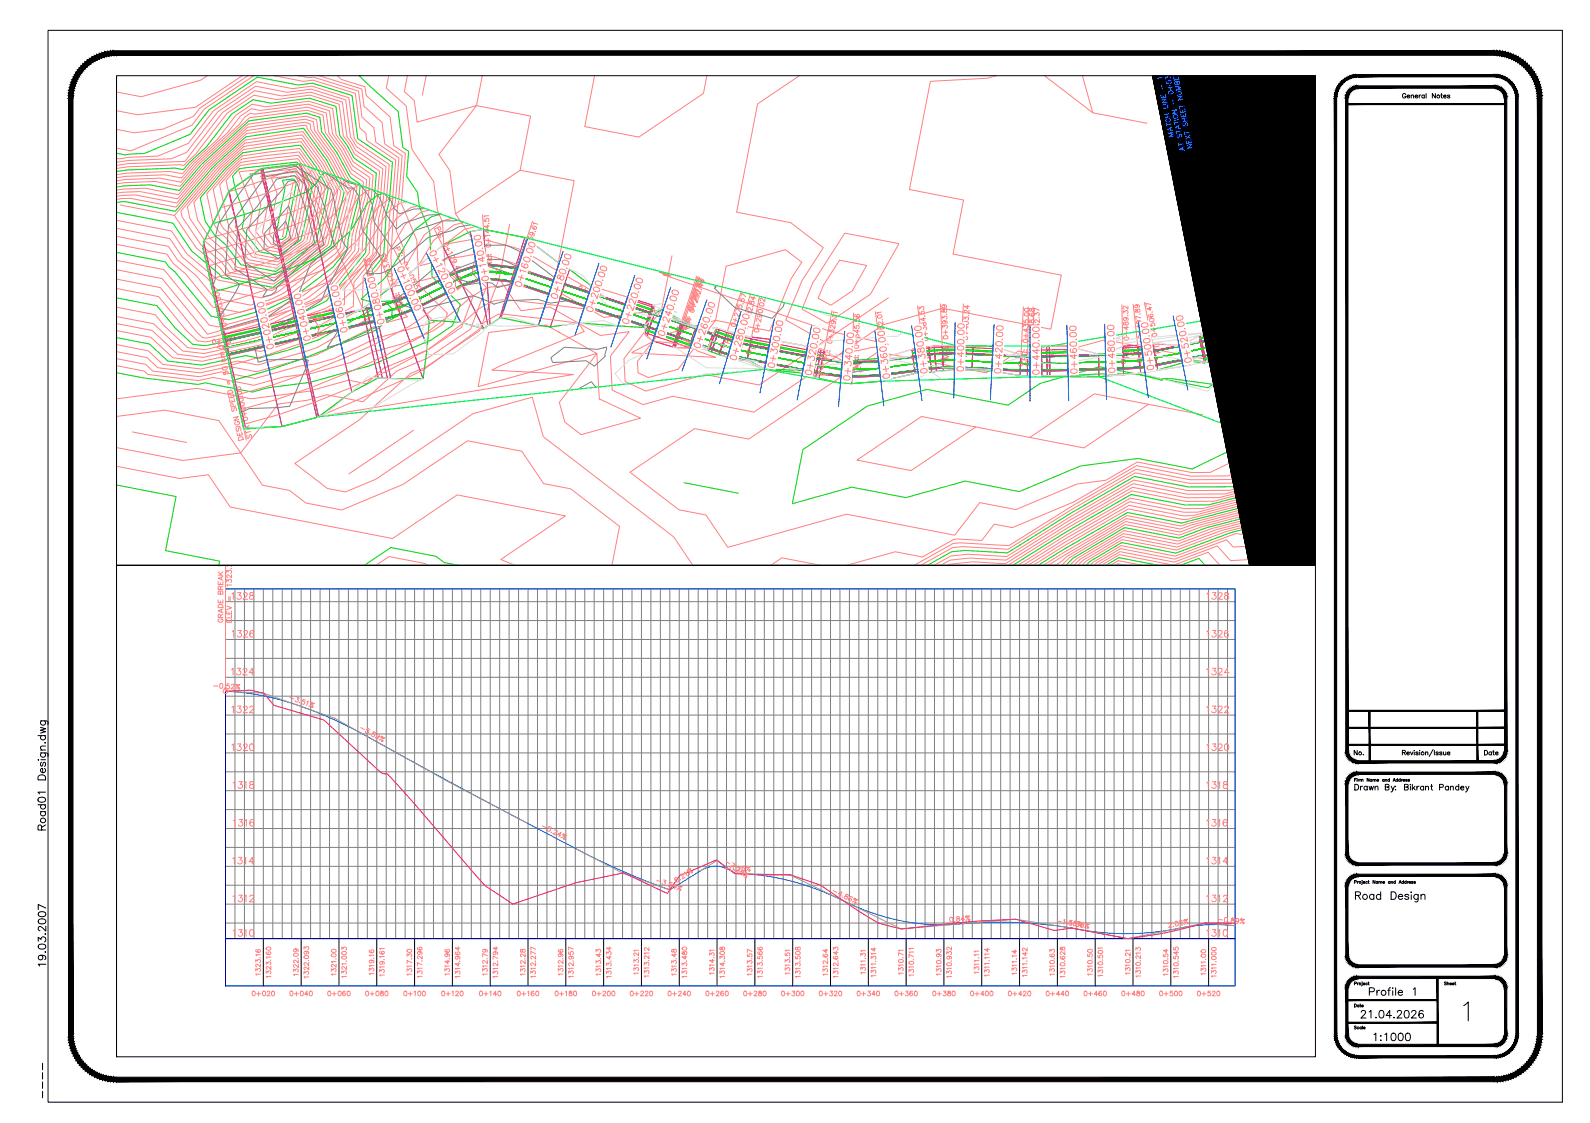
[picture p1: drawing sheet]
<svg xmlns="http://www.w3.org/2000/svg" width="841mm" height="594mm" viewBox="0 0 841 594" stroke-linecap="round" stroke-linejoin="round" font-family="sans-serif">
<defs><g id="words">
<text font-size="9.7" x="26" y="440" transform="rotate(-90 26 440)">Road01 Design.dwg</text>
<text font-size="9.3" x="716" y="478">Road Design</text>
<g font-size="7.5">
<text x="25" y="512" transform="rotate(-90 25 512)">19.03.2007</text>
<text x="723" y="528">Profile 1</text>
<text x="719" y="540">21.04.2026</text>
<text x="726" y="552">1:1000</text>
</g>
<g font-size="5.7">
<text x="715" y="401">No.</text>
<text x="784" y="401">Date</text>
</g>
<text font-size="5.3" x="740" y="53">General Notes</text>
<g font-size="4.4">
<text x="763" y="522">Sheet</text>
<text x="715" y="534">Date</text>
</g>
<text font-size="2.6" x="23" y="582" transform="rotate(-90 23 582)">----</text>
</g></defs>
<!-- layer: 0 -->
<g fill="none" stroke="#808080" stroke-width=".53">
<path d="M119 312v185h534v-185M119 318h534M124 312v185M129 312v185M134 312v185M139 312v185M144 312v185M149 312v185M154 312v185M159 312v185M164 312v185M169 312v185"/>
<path d="M174 312v185M179 312v185M184 312v185M189 312v185M194 312v185M199 312v185M204 312v185M209 312v185M214 312v185M219 312v185M224 312v185M229 312v185"/>
<path d="M234 312v185M239 312v185M244 312v185M249 312v185M254 312v185M259 312v185M264 312v185M269 312v185M274 312v185M279 312v185M284 312v185M289 312v185"/>
<path d="M294 312v185M299 312v185M304 312v185M309 312v185M314 312v185M319 312v185M324 312v185M329 312v185M334 312v185M339 312v185M344 312v185M349 312v185"/>
<path d="M354 312v185M359 312v185M364 312v185M369 312v185M374 312v185M379 312v185M384 312v185M389 312v185M394 312v185M399 312v185M404 312v185M409 312v185"/>
<path d="M414 312v185M419 312v185M424 312v185M429 312v185M434 312v185M439 312v185M444 312v185M449 312v185M454 312v185M459 312v185M464 312v185M469 312v185"/>
<path d="M474 312v185M479 312v185M484 312v185M489 312v185M494 312v185M499 312v185M504 312v185M509 312v185M514 312v185M519 312v185M524 312v185M529 312v185"/>
<path d="M534 312v185M539 312v185M544 312v185M549 312v185M554 312v185M559 312v185M564 312v185M569 312v185M574 312v185M579 312v185M584 312v185M589 312v185"/>
<path d="M594 312v185M599 312v185M604 312v185M609 312v185M614 312v185M619 312v185M624 312v185M629 312v185M634 312v185M639 312v185M644 312v185M649 312v185"/>
<path d="M119 338h534M119 328h534M119 358h534M119 348h534M119 378h534M119 368h534M119 398h534M119 388h534M119 418h534M119 408h534M119 438h534M119 428h534"/>
<path d="M119 458h534M119 448h534M119 478h534M119 468h534M119 488h534"/>
</g>
<path d="M119 497v-185h534v185M119 497h534v25h-534z" fill="none" stroke="#00f" stroke-width=".53"/>
<g fill="none" stroke="#ff7f7f" stroke-width=".53">
<path d="M123 314v3M126 314h1l-1 1a1.2 1.2 0 0 1 1 2 1.2 1.2 0 0 1-2-1M129 314h2l-2 3h2M132 314v1l2 1a1.1 1.1 0 0 1-1 1 1.1 1.1 0 0 1-1-1l2-2zM638 314h1v3M641 314h2l-1 1a1.2 1.2 0 0 1 1 2 1.2 1.2 0 0 1-2-1M644 314h1h1l-2 3h3M648 314v1a1.4 1.4 0 0 1 2 0 1.4 1.4 0 0 1 0 2h-2a1.4 1.4 0 0 1 0-2 1.4 1.4 0 0 1 2 0v-1zM123 334h1v3M126 334h2l-1 1a1.2 1.2 0 0 1 0 2 1.2 1.2 0 0 1-2-1M129 334h1h1l-2 3h2M134 334a1.5 1.5 0 0 0-2 1 1.5 1.5 0 0 0 2 2 1.1 1.1 0 0 0 0-2 1.1 1.1 0 0 0-2 1"/>
<path d="M638 334h1v3M641 334h2l-1 1a1.2 1.2 0 0 1 1 2 1.2 1.2 0 0 1-2-1M644 334h1h1l-2 3h3M650 334h-1a1.5 1.5 0 0 0-2 1 1.8 1.8 0 0 0 3 2 1.1 1.1 0 0 0-1-2 1.1 1.1 0 0 0-1 1M122 354h1v3M125 354h2l-1 1a1.2 1.2 0 0 1 1 2 1.2 1.2 0 0 1-2-1M129 354h2l-3 3h3M134 356h-2l1-2v3M638 354h1v3M641 354h2l-1 1a1.2 1.2 0 0 1 1 2 1.2 1.2 0 0 1-2-1M644 354h1h1l-2 3h3M650 356h-2l1-2v3"/>
<path d="M123 374v3M126 374h1l-1 1a1.2 1.2 0 0 1 1 2 1.2 1.2 0 0 1-2-1M129 374h2l-2 3h2M132 374h1h1l-2 3h2M638 374h1v3M641 374h2l-1 1a1.2 1.2 0 0 1 1 2 1.2 1.2 0 0 1-2-1M644 374h1h1l-2 3h3M648 374h2l-2 3h2M123 394v3M126 394h1l-1 1a1.2 1.2 0 0 1 1 2 1.2 1.2 0 0 1-2-1M129 394h2l-2 3h2M132 394a1.6 1.6 0 0 1 2 1 1.6 1.6 0 0 1-2 2v-1z"/>
<path d="M638 394h1v3M641 394h2l-1 1a1.2 1.2 0 0 1 1 2 1.2 1.2 0 0 1-2-1M644 394h1h1l-2 3h3M648 394a1.6 1.6 0 0 1 2 1 1.6 1.6 0 0 1-2 2v-1zM123 414h1v3M126 414h2l-1 1a1.2 1.2 0 0 1 1 2 1.2 1.2 0 0 1-2-1M129 414h1v3M132 414v1l2 1a1.1 1.1 0 0 1-1 1 1.1 1.1 0 0 1-1-1l2-2zM638 414h1v3M641 414h2l-1 1a1.2 1.2 0 0 1 1 2 1.2 1.2 0 0 1-2-1M644 414h1v3M647 414v1l2 1a1.2 1.2 0 0 1-1 1 1.2 1.2 0 0 1-1-1l2-2z"/>
<path d="M123 434h1v3M126 434h2l-1 1a1.2 1.2 0 0 1 1 2 1.2 1.2 0 0 1-2-1M129 434h1v3M134 434a1.5 1.5 0 0 0-2 1 1.5 1.5 0 0 0 2 2 1.1 1.1 0 0 0 0-2 1.1 1.1 0 0 0-2 1M638 434h1v3M641 434h2l-1 1a1.2 1.2 0 0 1 1 2 1.2 1.2 0 0 1-2-1M644 434h1v3M649 434a1.6 1.6 0 0 0-2 1 1.6 1.6 0 0 0 2 2 1.1 1.1 0 0 0 0-2 1.1 1.1 0 0 0-2 1M123 454h1v3M126 454h2l-1 1a1.2 1.2 0 0 1 1 2 1.2 1.2 0 0 1-2-1M129 454h1v3M134 456h-2l1-2v3"/>
<path d="M638 454h1v3M641 454h2l-1 1a1.2 1.2 0 0 1 1 2 1.2 1.2 0 0 1-2-1M644 454h1v3M649 456h-2l2-2v3M123 474h1v3M126 474h2l-1 1a1.2 1.2 0 0 1 1 2 1.2 1.2 0 0 1-2-1M129 474h1v3M132 474h1h1l-2 3h2M638 474h1v3M641 474h2l-1 1a1.2 1.2 0 0 1 1 2 1.2 1.2 0 0 1-2-1M644 474h1v3M647 474h1h1l-2 3h2"/>
<path d="M123 492h1v3M126 492h2l-1 1a1.2 1.2 0 0 1 1 2 1.2 1.2 0 0 1-2 0M129 492h1v3M132 492a1.6 1.6 0 0 1 2 2 1.6 1.6 0 0 1-2 1v-1zM638 492h1v3M641 492h2l-1 1a1.2 1.2 0 0 1 1 2 1.2 1.2 0 0 1-2 0M644 492h1v3M647 492a1.6 1.6 0 0 1 2 2 1.6 1.6 0 0 1-2 1v-1z"/>
</g>
<g fill="none" stroke="#000" stroke-width=".53">
<path d="M62 40h634v259h-634zM676 51l1 9-1-1-2 1zM676 51v19M676 73v17M666 99h.1M668 99v1M671 99v1M672 96h1v2M676 82l1 2v7l-1-1-2 1v-7zM676 99v1M682 96h1l-1 2h2M686 99v1h-20v-1h20"/>
<path d="M62 299h634v260h-634zM717 415h1a1.6 1.6 0 0 1 1 1 1.6 1.6 0 0 1-1 2h-1zM720 416v2M721 416l-1 1M723 416a1 1 0 0 0-1 0 1 1 0 0 0 0 2 1 1 0 0 0 1-1M723 416v2M724 416l1 2v-2l1 2v-2M727 416h2v2M727 416v2M733 416h1l1-1h-2v3h2v-1l-1-1M736 416l1 2 1-2M737 418l-1 1"/>
<path d="M738 416h.1M738 418h.1M743 416h2v-1h-2v3h2v-1l-1-1M746 415h.1M746 416v2M747 415v3M748 417l1 1M748 416l-1 1M749 416v2M751 416l-2 1M753 416a1 1 0 0 0-1 0 1 1 0 0 0 0 2 1 1 0 0 0 1-1M753 416v2"/>
<path d="M754 416h1l1 2M754 416v2M757 416h1M757 415v2l1 1M761 416h2v-1h-2v3M766 416a1 1 0 0 0-1 0 1 1 0 0 0 0 2 1 1 0 0 0 1-1M766 416v2M767 416h2v2M767 416v2M772 416a1 1 0 0 0-2 0 1 1 0 0 0 0 2 1.1 1.1 0 0 0 2-1M772 415v3M773 417h1a1 1 0 0 0-1-1 1 1 0 0 0 0 2 1 1 0 0 0 1 0v-1"/>
<path d="M775 416l1 2 1-2M776 418l-1 1M139 497v25M159 497v25M179 497v25M199 497v25M219 497v25M239 497v25M259 497v25M279 497v25M299 497v25M319 497v25"/>
<path d="M339 497v25M359 497v25M379 497v25M399 497v25M419 497v25M439 497v25M459 497v25M479 497v25M499 497v25M519 497v25M539 497v25M559 497v25"/>
<path d="M579 497v25M599 497v25M619 497v25M639 497v25M774 532l3-2v10"/>
<circle cx="676" cy="71" r="1.5"/>
<circle cx="666" cy="97" r=".9"/>
<circle cx="675" cy="97" r=".9"/>
<circle cx="676" cy="97" r=".9"/>
<circle cx="678" cy="97" r=".9"/>
<circle cx="685" cy="97" r=".9"/>
<circle cx="687" cy="97" r=".9"/>
<circle cx="689" cy="97" r=".9"/>
</g>
<!-- layer: C-ROAD-PROF-PROP -->
<path d="M119 366a157 157 0 0 1 67 19l62 34 58 30a306 306 0 0 0 48 21l16-9a16 16 0 0 1 19 1 135 135 0 0 1 61 17 117 117 0 0 0 66 9 264 264 0 0 1 64 5 155 155 0 0 0 51-3 91 91 0 0 1 22 0" fill="none" stroke="#007fff" stroke-width=".53"/>
<g fill="none" stroke="#989898" stroke-width=".53">
<path d="M120 366h1M121 366h.1M122 366h.1M122 366h1M123 366h1M124 366h.1M125 366h.1M125 366h1M126 366h1M127 366h.1M128 366h.1M128 366h1"/>
<path d="M129 366h1M130 366h.1M131 366h.1M131 366h1M132 366h1M133 366h.1M134 366h.1M134 366h1M135 366l1 1M136 367h.1M137 367h.1M137 367h1"/>
<path d="M138 367h1M139 367h1M140 367h1M141 367h.1M141 367l1 1M142 368h1M143 368h.1M144 368h.1M144 368l1 1M145 369h.1M146 369h.1M146 369h1"/>
<path d="M147 369l1 1M148 370h.1M149 370h.1M149 370h1M150 370v1M151 371h.1M151 371h1M152 371h1M153 371v1M154 372h.1M154 372h1M155 372h.1"/>
<path d="M156 372v1M156 373h1M157 373h1M158 373h.1M159 374h1M160 374h1M161 374h.1M161 374l1 1M162 375h1M163 375h.1M164 375h.1M164 375l1 1"/>
<path d="M165 376h.1M166 376h.1M166 376h1M167 376l1 1M168 377h.1M169 377h.1M169 377h1M170 377v1M171 378h.1M171 378h1M172 378h1M173 378v1"/>
<path d="M173 379h1M174 379h1M175 379h.1M176 379v1M176 380h1M177 380h1M178 381h.1M179 381h.1M179 381h1M180 382h.1M181 382h.1M181 382l1 1"/>
<path d="M182 383h.1M183 383h.1M183 383l1 1M184 384h.1M185 384h.1M185 385h1M186 385h.1M187 385v1M187 386h1M188 386h.1M188 386l1 1M189 387h1"/>
<path d="M190 387h.1M190 387l1 1M191 388h1M192 388h.1M192 389h1M193 389h.1M194 389v1M194 390h1M197 391h.1M197 391h1M198 392h.1M199 392h.1"/>
<path d="M199 392l1 1M200 393h.1M200 393h1M201 393l1 1M202 394h.1M202 394h1M203 395h1M204 395h.1M204 395l1 1M205 396h1M206 396h.1M206 396l1 1"/>
<path d="M207 397h.1M208 397h.1M208 397l1 1M209 398h.1M210 398h.1M210 399h1M211 399h.1M212 399v1M212 400h1M213 400h.1M214 400v1M214 401h1"/>
<path d="M215 401h.1M216 402h.1M216 402h1M217 402h.1M218 403h.1M218 403h1M219 403v1M219 404h1M220 404h1M221 404v1M221 405h1M222 405h1"/>
<path d="M223 406h.1M223 406h1M224 406l1 1M225 407h.1M225 407h1M226 407v1M227 408h.1M227 408h1M228 408v1M229 409h.1M229 409h1M230 410h.1"/>
<path d="M231 410h.1M231 410l1 1M232 411h.1M233 411h.1M233 411l1 1M234 412h.1M235 412h.1M235 412l1 1M236 413h.1M237 413h.1M237 414h1M238 414h.1"/>
<path d="M239 414v1M239 415h1M240 415h.1M241 415v1M241 416h1M242 416h.1M243 416v1M243 417h1M244 417h.1M245 418h.1M245 418h1M246 418h.1"/>
<path d="M247 419h.1M247 419h1M248 419h.1M249 420h.1M249 420h1M250 420v1M251 421h.1M251 421h1M252 421v1M253 422h.1M253 422h1M254 422v1"/>
<path d="M255 423h.1M255 423h1M256 423v1M257 424h.1M257 424h1M258 424v1M259 425h.1M259 425h1M260 426h.1M261 426h.1M261 426h1M262 427h.1"/>
<path d="M263 427h.1M263 427h1M264 428h.1M265 428h.1M265 428l1 1M266 429h.1M267 429h.1M267 429l1 1M268 430h.1M269 430h.1M269 430l1 1M270 431h.1"/>
<path d="M271 431h.1M271 431l1 1M272 432h.1M273 432h.1M273 432l1 1M274 433h.1M275 433h.1M275 434h1M276 434h.1M277 434h.1M277 435h1M278 435h.1"/>
<path d="M306 449v1M306 450h1M307 450h.1M308 451h.1M308 451h1M309 451h.1M310 452h.1M310 452h1M311 452h.1M312 453h.1M312 453h1M313 453v1"/>
<path d="M314 454h.1M314 454h1M315 454v1M316 455h.1M316 455h1M317 455v1M318 456h.1M318 456h1M319 456v1M320 457h.1M320 457h1M321 457v1"/>
<path d="M322 458h.1M322 458h1M323 459h.1M323 459h1M324 459h1M325 460h.1M326 460h.1M372 460h-1M372 459v1M373 459h.1M374 459h-1M374 458v1"/>
<path d="M375 458h.1M376 457l-1 1M376 457h.1M377 457h-1M378 456l-1 1M378 456h.1M379 456h-1M379 455l1 1M380 456h.1M381 456h.1M381 457h1M382 457h.1"/>
<path d="M382 457l1 1M383 458h.1M384 458v1M384 459h1M385 459v1M385 460h1M326 460h1M327 461h.1M327 461h1M328 461l1 1M329 462h1M330 462h.1"/>
<path d="M331 462v1M331 463h1M332 463h1M333 463h.1M334 463v1M334 464h1M335 464h.1M336 464h.1M336 464l1 1M337 465h1M338 465h.1M338 465h1"/>
<path d="M339 465l1 1M340 466h.1M341 466h.1M341 466h1M342 466v1M343 467h.1M343 467h1M344 467h1M345 467v1M346 468h.1M346 468h1M347 468h.1"/>
<path d="M348 468v1M348 469h1M349 469h1M350 469h.1M350 469l1 1M351 470h1M352 470h.1M353 470h.1M353 470h1M355 470l-1 1M355 470h.1M371 461h-1"/>
<path d="M371 460v1M386 460h.1M387 461h.1M387 461h1M388 461l1 1M391 462h.1M391 462h1M392 462h1M393 462h.1M393 462h1M394 462h1M395 462h.1"/>
<path d="M396 462h.1M396 462h1M397 462h1M398 462h.1M399 462h.1M399 462h1M400 462h1M401 462h.1M402 462h.1M402 462h1M403 462h1M404 462h.1"/>
<path d="M405 462h.1M405 463h1M406 463h1M407 463h.1M408 463h.1M408 463h1M409 463h1M410 463h.1M411 463h.1M411 463h1M412 463h1M413 463h.1"/>
<path d="M414 463h.1M414 463h1M415 463h1M416 463h.1M417 463h.1M417 463h1M418 463h1M419 463l1 1M420 464h.1M420 464h1M421 464l1 1M422 465h.1"/>
<path d="M422 465h1M423 465l1 1M424 466h.1M425 466h.1M425 466l1 1M426 467h.1M427 467h.1M427 467l1 1M428 468h.1M429 468h.1M429 468l1 1M430 469h.1"/>
<path d="M431 469h.1M431 469l1 1M432 470h.1M433 470h.1M433 470l1 1M434 471h.1M435 471h.1M435 471l1 1M436 472h.1M437 472h.1M437 472l1 1M438 473h.1"/>
<path d="M439 473h.1M439 473h1M440 474h.1M441 474h.1M441 474h1M442 475h.1M443 475h.1M443 475h1M444 476h1M445 476h.1M447 477h.1M447 477h1"/>
<path d="M448 477v1M449 478h.1M449 478h1M450 478v1M451 479h.1M451 479h1M452 479v1M453 480h.1M453 480h1M454 480v1M455 481h.1M455 481h1"/>
<path d="M456 481v1M457 482h.1M457 482h1M458 482v1M459 483h.1M459 483h1M460 483l1 1M461 484h.1M461 484h1M462 484l1 1M463 485h.1M463 485h1"/>
<path d="M464 485l1 1M465 486h.1M465 486h1M466 486l1 1M467 487h.1M467 487h1M468 487h1M469 488h.1M470 488h.1M470 488h1M471 489h.1M472 489h.1"/>
<path d="M472 489h1M473 490h.1M474 490h.1M474 490h1M475 491h.1M476 491h.1M476 491h1M478 491h-1M478 491h.1M479 491h.1M480 491h-1M481 491h-1"/>
<path d="M481 491h.1M482 491h.1M483 491h-1M484 491h-1M484 491h.1M485 491h.1M486 491h-1M487 491h-1M487 490v1M488 490h.1M489 490h-1M490 490h-1"/>
<path d="M490 490h.1M491 490h.1M492 490h-1M493 490h-1M493 490h.1M494 490h.1M495 490h-1M496 490h-1M496 490h.1M497 490h.1M498 490h-1M499 490h-1"/>
<path d="M499 489v1M500 489h.1M501 489h-1M502 489h-1M502 489h.1M503 489h.1M504 489h-1M505 489h-1M505 489h.1M506 489h.1M507 489h-1M510 489h-1"/>
<path d="M510 489h.1M511 488v1M512 488h-1M513 488h-1M513 488h.1M514 488h.1M515 488h-1M516 488h-1M516 488h.1M517 488h.1M518 488h-1M519 488h-1"/>
<path d="M519 488h.1M520 488h.1M521 488h-1M522 488h-1M522 488h.1M523 487v1M524 487h-1M525 487h-1M525 487h.1M526 487h.1M527 487h-1M528 487h-1"/>
<path d="M528 487h.1M529 487h.1M530 487h-1M531 487h-1M531 487h.1M532 487h.1M533 487h-1M534 487h-1M534 487h.1M535 486v1M536 486h-1M537 486h-1"/>
<path d="M537 486h1M538 486h1M539 487h.1M540 487h.1M540 487h1M541 487h1M542 487h.1M543 487h.1M543 487h1M544 487h1M545 487v1M546 488h.1"/>
<path d="M546 488h1M547 488h1M548 488h.1M549 488h.1M549 488h1M550 488h.1M551 488h.1M551 489h1M552 489h1M553 489h.1M554 489h.1M554 489h1"/>
<path d="M555 489h1M556 489h.1M557 489h.1M557 489l1 1M558 490h1M559 490h.1M560 490h.1M560 490h1M561 490h1M562 490h.1M563 490h.1M563 490h1"/>
<path d="M564 491h1M565 491h1M566 491h1M568 491h.1M570 491v1M570 492h1M571 492h1M572 492h.1M573 492h.1M573 492h1M574 492h1M575 492v1"/>
<path d="M576 493h.1M576 493h1M577 493h.1M578 493h.1M578 493h1M579 493h1M580 493v1M581 494h.1M581 494h1M582 494h1M583 494h.1M584 494h.1"/>
<path d="M584 494h1M585 494h1M586 495h.1M587 495h.1M587 495h1M588 495h1M589 495h.1M590 495h.1M590 495h1M591 495v1M592 496h.1M592 496h1"/>
<path d="M593 496h1M594 496h.1M595 496h.1M595 496h1M597 496h-1M598 496h-1M598 496h.1M599 496h.1M600 496h-1M601 496h-1M601 496h.1M602 495v1"/>
<path d="M603 495h-1M604 495h-1M604 495h.1M605 495h.1M606 495h-1M607 495h-1M607 494h.1M608 494h.1M609 494h-1M609 494h.1M610 494h.1M611 494h-1"/>
<path d="M612 493l-1 1M612 493h.1M613 493h.1M614 493h-1M615 493h-1M615 493h.1M616 493h.1M617 492l-1 1M618 492h-1M618 492h.1M619 492h.1M620 492h-1"/>
<path d="M621 492h-1M621 492h.1M622 491l-1 1M623 491h-1M623 491h.1M624 491h.1M625 491h.1M626 491h-1M627 490l-1 1M627 490h.1M628 490h.1M629 490h-1"/>
<path d="M630 490h-1M630 490h.1M631 490h-1M632 489l-1 1M632 489h.1M633 489h.1M634 489h-1M635 489h-1M635 489h.1M636 489h.1M637 488l-1 1M637 488h1"/>
<path d="M638 488h1M639 488h.1M640 489h.1M640 489h1M641 489h1M642 489h.1M643 489h.1M643 489h1M644 489h1M645 489h.1M646 489h.1M646 489h1"/>
<path d="M647 489h1M648 489h.1M649 489h.1M649 489h1M650 489h1M652 490h.1M652 490h1M653 490h.1"/>
</g>
<g fill="none" stroke="#ff7f7f" stroke-width=".53">
<path d="M139 367h.1M177 380h.1M237 414h.1M379 455h.1M329 462h.1M354 471h.1M389 462h.1M418 463h.1M477 491h.1M537 486h.1M567 491h.1M597 497h.1"/>
<path d="M637 488h.1"/>
<circle cx="120" cy="366" r=".1"/>
<circle cx="158" cy="373" r=".1"/>
<circle cx="159" cy="374" r=".1"/>
<circle cx="195" cy="390" r=".1"/>
<circle cx="197" cy="391" r=".1"/>
<circle cx="278" cy="435" r=".1"/>
<circle cx="306" cy="449" r=".1"/>
<circle cx="353" cy="470" r=".1"/>
<circle cx="355" cy="470" r=".1"/>
<circle cx="370" cy="461" r=".1"/>
<circle cx="388" cy="462" r=".1"/>
<circle cx="389" cy="462" r=".1"/>
<circle cx="391" cy="462" r=".1"/>
<circle cx="445" cy="476" r=".1"/>
<circle cx="447" cy="477" r=".1"/>
<circle cx="507" cy="489" r=".1"/>
<circle cx="509" cy="489" r=".1"/>
<circle cx="565" cy="491" r=".1"/>
<circle cx="568" cy="491" r=".1"/>
<circle cx="570" cy="491" r=".1"/>
<circle cx="623" cy="491" r=".1"/>
<circle cx="624" cy="491" r=".1"/>
<circle cx="651" cy="489" r=".1"/>
<circle cx="652" cy="490" r=".1"/>
</g>
<!-- layer: C-ROAD-PROF -->
<g fill="none" stroke="#f00" stroke-width=".53">
<path d="M120 366h-1M121 366h-1M121 366h.1M122 366h.1M123 366h-1M124 365h-1M124 365h.1M125 365h.1M126 365h-1M127 365h-1M127 365h.1M128 365h.1"/>
<path d="M129 365h-1M130 365h-1M130 365h.1M131 365h.1M132 365h-1M132 365h1M133 365h.1M134 365h.1M134 366h1M135 366h.1M136 366h.1M136 366h1"/>
<path d="M137 366h1M138 366h.1M139 367h.1M139 367h1M140 367v1M140 368h1M141 368v1M141 369h1M142 370h.1M142 370h1M143 371h.1M143 371l1 1"/>
<path d="M144 372h.1M144 372l1 1M145 373h.1M145 373h1M146 373l1 1M147 374h.1M148 374h.1M148 374h1M149 374h.1M150 375h.1M150 375h1M151 375h1"/>
<path d="M152 375h.1M153 375v1M153 376h1M154 376h1M155 376h.1M155 376h1M156 376l1 1M157 377h.1M158 377h.1M158 377h1M159 377h1M160 378h.1"/>
<path d="M161 378h.1M161 378h1M162 378h.1M163 378h.1M163 379h1M164 379h1M165 379h.1M166 379h.1M166 379l1 1M167 380h.1M168 380h.1M168 380h1"/>
<path d="M169 380h1M170 380v1M171 381h.1M171 381h1M172 381v1M172 382h1M173 382v1M174 383h.1M174 383v1M175 384h.1M175 384l1 1M176 385h.1"/>
<path d="M176 385l1 1M177 386h.1M177 386l1 1M178 387h.1M178 387l1 1M179 388h.1M180 389h.1M181 390h.1M181 390h1M182 391h.1M182 391h1M183 392h.1"/>
<path d="M183 392h1M184 393h.1M185 393h.1M185 394h.1M186 394h.1M186 395h1M187 395h.1M187 396h1M188 396h.1M188 397h1M189 397h.1M190 398h.1"/>
<path d="M190 398v1M191 399h.1M191 399l1 1M192 400h.1M192 400l1 1M193 401h.1M193 401l1 1M194 402h.1M194 402l1 1M195 403h.1M196 403v1M196 404h.1"/>
<path d="M197 404v1M197 405h1M198 405v1M198 406h1M199 406v1M199 407h1M200 407v1M201 408h.1M201 408v1M202 409h.1M202 409h1M203 409h1"/>
<path d="M204 409h.1M205 409v1M205 410h1M206 410v1M206 411h1M207 411v1M207 412h1M208 412v1M208 413h1M209 414h.1M209 414h1M210 415h.1"/>
<path d="M210 415l1 1M211 416h.1M211 416l1 1M212 417h.1M212 417l1 1M213 418h.1M213 419h1M214 419h.1M214 420h1M215 420v1M215 421h1M216 421v1"/>
<path d="M216 422h1M217 422v1M217 423h1M218 424h.1M218 424l1 1M219 425h.1M219 425l1 1M220 426h.1M220 426l1 1M221 427h.1M221 428h1M222 428h.1"/>
<path d="M222 429h1M223 429v1M223 430h1M224 430v1M224 431h.1M225 432h.1M226 433h.1M226 433v1M227 434h.1M227 434v1M228 435h.1M228 436h.1"/>
<path d="M229 436h.1M229 437h.1M230 437v1M230 438h.1M230 438l1 1M231 439h.1M231 440h1M232 440h.1M232 441h1M233 441v1M233 442h1M234 442v1"/>
<path d="M234 443h1M235 444h.1M235 444h1M236 445h.1M236 445l1 1M237 446h.1M237 446l1 1M238 447h.1M238 447l1 1M239 448h.1M239 449h1M240 449v1"/>
<path d="M240 450h1M241 450v1M241 451h1M242 451v1M242 452h1M243 453h.1M243 453l1 1M244 454h.1M244 454v1M245 455h.1M245 455v1M246 456h.1"/>
<path d="M246 457h.1M247 457v1M247 458h.1M248 458v1M248 459h.1M249 459v1M367 460h.1M368 460h.1M369 459l-1 1M369 459h.1M370 459h.1M371 458l-1 1"/>
<path d="M371 458h.1M372 458h.1M373 458h-1M373 457h.1M374 457h.1M375 457h-1M376 456l-1 1M376 456h.1M377 456h-1M378 455l-1 1M378 455h.1M379 455h.1"/>
<path d="M379 455h1M380 456h.1M380 456h1M381 456v1M382 457h.1M382 457l1 1M383 458h.1M383 458l1 1M384 459h.1M385 459h.1M385 460h1M386 460h.1"/>
<path d="M249 460h.1M250 461h.1M250 461v1M250 462h1M251 462v1M251 463h1M252 463v1M252 464h1M253 465h1M254 466h.1M254 466l1 1M255 467h.1"/>
<path d="M256 467v1M256 468h.1M257 468v1M257 469h.1M258 469v1M258 470h1M259 470h.1M260 471h.1M260 471h1M261 471v1M261 472h1M262 472h1"/>
<path d="M263 473h.1M263 473h1M264 473v1M265 474h.1M265 474l1 1M266 475h.1M266 475h1M267 476h1M268 476h.1M268 476l1 1M269 477h.1M270 477h.1"/>
<path d="M270 478h1M271 478h.1M272 478h-1M273 478h-1M273 478h.1M274 477h.1M275 477h-1M275 477h.1M276 477h.1M277 476l-1 1M278 476h-1M278 476h.1"/>
<path d="M279 476h.1M280 475l-1 1M280 475h.1M281 475h.1M282 475h-1M283 474l-1 1M283 474h.1M284 474h.1M285 474h-1M285 473v1M286 473h.1M287 473h-1"/>
<path d="M288 473h-1M288 472v1M289 472h.1M290 472h-1M290 472h.1M291 472h.1M292 471h-1M293 471h-1M293 471h.1M294 471h-1M295 470h-1M295 470h.1"/>
<path d="M296 470h.1M297 470h-1M298 469h-1M298 469h.1M299 469h-1M300 469h-1M300 468v1M301 468h.1M302 468h-1M302 468h.1M303 467v1M304 467h-1"/>
<path d="M305 467h-1M305 467h.1M306 467h.1M307 467h-1M308 466h-1M308 466h.1M309 466h.1M310 466h-1M310 466h.1M311 466h.1M312 465l-1 1M313 465h-1"/>
<path d="M313 465h.1M314 465h.1M315 465h-1M316 465h-1M316 465h.1M317 464v1M318 464h-1M319 464h-1M319 464h.1M320 464h.1M321 464h-1M321 464h.1"/>
<path d="M322 463h.1M323 463h-1M324 463h-1M324 463h.1M325 463h.1M326 463h-1M327 462l-1 1M327 462h.1M328 462h.1M329 462h-1M330 462h-1M330 462h.1"/>
<path d="M331 462h.1M331 462l1 1M332 463h.1M333 463h.1M333 463l1 1M334 464h.1M335 464h.1M335 464h1M336 465h.1M337 465h.1M337 465h1M338 466h.1"/>
<path d="M339 466h.1M339 466h1M340 467h.1M341 467h.1M341 467h1M342 467v1M343 468h.1M343 468h1M344 468l1 1M345 469h.1M345 469h1M346 469l1 1"/>
<path d="M347 470h.1M347 470h1M348 470l1 1M349 471h.1M349 471h1M350 471l1 1M351 472h.1M352 472h.1M352 472l1 1M353 472v1M354 472h-1M354 471v1"/>
<path d="M354 470v1M355 470h.1M355 469v1M356 469h-1M356 468h.1M357 467l-1 1M357 467h.1M357 466v1M358 466h.1M358 465h.1M359 464l-1 1M359 464h.1"/>
<path d="M360 463h-1M360 463h.1M361 463h.1M362 462l-1 1M362 462h.1M363 462h.1M364 461l-1 1M365 461h-1M365 461h.1M366 461h-1M367 460h-1M386 460l1 1"/>
<path d="M387 461h.1M388 461v1M388 462h1M389 462h.1M390 462h.1M390 462h1M391 462h1M392 462h.1M393 462h.1M393 462h1M394 462h1M395 462h.1"/>
<path d="M396 462v1M396 463h1M397 463h1M398 463h.1M399 463h.1M399 463h1M400 463h1M401 463h.1M402 463h.1M402 463h1M403 463h1M404 463h.1"/>
<path d="M405 463h.1M405 463h1M406 463h1M407 463h.1M408 463h.1M408 463h1M409 463h1M410 463h.1M411 463h.1M411 463h1M412 463h1M413 463h.1"/>
<path d="M414 463h.1M414 463h1M415 463h1M416 463h.1M417 463h.1M417 463h1M418 463h1M419 463h.1M420 463h.1M420 464h1M421 464h.1M422 464h.1"/>
<path d="M422 464h1M423 465h1M424 465h.1M425 465h.1M425 465h1M426 465v1M427 466h.1M427 466h1M428 466h1M429 466v1M429 467h1M430 467h1"/>
<path d="M431 467h.1M432 467v1M432 468h1M433 468h.1M434 468h.1M434 469h1M435 469h.1M436 469v1M436 470h1M437 470h.1M437 471h1M438 471h1"/>
<path d="M439 471v1M439 472h1M440 472v1M441 473h.1M441 473h1M442 474h.1M442 474h1M443 474v1M444 475h.1M444 475l1 1M445 476h.1M446 476h.1"/>
<path d="M446 477h1M447 477h.1M447 477l1 1M448 478h.1M449 478v1M449 479h1M450 479h.1M450 480h1M451 480h1M452 480v1M452 481h1M453 481h.1"/>
<path d="M454 482h.1M454 482h1M455 482v1M455 483h1M456 483h1M457 484h.1M457 484h1M458 484v1M459 485h.1M459 485h1M460 486h.1M461 486h.1"/>
<path d="M461 486l1 1M462 487h.1M463 487h.1M463 487l1 1M464 488h.1M464 488h1M465 488l1 1M466 489h.1M467 489h.1M467 489h1M468 489h1M469 489v1"/>
<path d="M470 490h.1M470 490h1M471 490h.1M472 490h.1M472 490l1 1M473 491h1M474 491h.1M475 491h.1M475 491h1M476 491h1M477 491h.1M478 491h.1"/>
<path d="M479 491h-1M480 491h-1M480 491h.1M481 491h.1M482 491h-1M483 491h-1M483 491h.1M484 491h.1M485 491h-1M486 490l-1 1M486 490h.1M487 490h.1"/>
<path d="M488 490h-1M489 490h-1M489 490h.1M490 490h.1M491 490h-1M491 490h.1M492 490h.1M493 490h-1M494 490h-1M494 490h.1M495 489h.1M496 489h-1"/>
<path d="M497 489h-1M497 489h.1M498 489h.1M499 489h-1M500 489h-1M500 489h.1M501 489h.1M502 489h-1M503 489h-1M503 489h.1M504 488v1M505 488h-1"/>
<path d="M506 488h-1M506 488h.1M507 488h.1M508 488h-1M509 488h-1M509 488h.1M510 488h.1M511 488h-1M512 488h-1M512 488h.1M513 488h.1M514 488h-1"/>
<path d="M515 487l-1 1M515 487h.1M516 487h.1M517 487h-1M518 487h-1M518 487h.1M519 487h.1M520 487h-1M521 487h-1M521 487h.1M522 487h.1M523 487h-1"/>
<path d="M524 487h-1M524 487h.1M525 487h.1M526 487h-1M527 487h-1M527 487h.1M528 487h.1M529 487h-1M530 487h-1M530 487h.1M531 487h.1M532 487h-1"/>
<path d="M533 486l-1 1M533 486h.1M534 486h.1M535 486h-1M536 486h-1M536 486h.1M537 486h.1M537 486h1M538 487h1M539 487h.1M539 487h1M540 487h1"/>
<path d="M541 487h.1M542 488h.1M542 488h1M543 488h1M544 488h.1M545 488v1M545 489h1M546 489h.1M547 489h.1M547 489h1M548 489l1 1M549 490h.1"/>
<path d="M550 490h.1M550 490h1M551 490h.1M552 490v1M552 491h1M553 491h1M554 491h.1M555 491h.1M555 492h1M556 492h1M557 492h.1M557 492h1"/>
<path d="M559 492h-1M559 492h.1M560 492h.1M561 492h-1M562 492h-1M562 492h.1M563 491v1M564 491h-1M565 491h-1M565 491h.1M566 491h.1M567 491h-1"/>
<path d="M567 491h1M568 491h.1M569 491h.1M569 491l1 1M570 492h1M571 492h.1M572 492h.1M572 492h1M573 492h1M574 492h.1M575 492h.1M575 493h1"/>
<path d="M576 493h.1M577 493h.1M577 493h1M578 493h1M579 493h.1M580 493h.1M580 494h1M581 494h1M582 494h.1M583 494h.1M583 494h1M584 494h1"/>
<path d="M585 494h.1M586 494v1M586 495h1M587 495h1M588 495h.1M589 495h.1M589 495h1M590 495h.1M591 495v1M591 496h1M592 496h1M593 496h.1"/>
<path d="M594 496h.1M594 496h1M595 496h1M596 496v1M597 496v1M598 496h-1M599 496h-1M599 496h.1M600 496h.1M601 496h-1M602 496h-1M602 496h.1"/>
<path d="M603 496h.1M604 496h-1M605 495h-1M605 495h.1M606 495h.1M607 495h-1M608 495h-1M608 495h.1M609 495h.1M610 495h-1M610 495h.1M611 494h.1"/>
<path d="M612 494h-1M613 494h-1M613 494h.1M614 494h.1M615 494h-1M616 494h-1M616 493v1M617 493h.1M618 493h-1M619 493h-1M619 493h.1M620 493h.1"/>
<path d="M621 493h-1M622 492h-1M622 492h.1M623 492h-1M624 492h-1M624 492h.1M625 491v1M626 491h-1M627 491h-1M627 491h.1M628 491h.1M629 491h-1"/>
<path d="M630 490h-1M630 490h.1M631 490h-1M632 490h-1M632 490h.1M633 489v1M634 489h-1M635 489h-1M635 489h.1M636 489h.1M637 488l-1 1M638 488h-1"/>
<path d="M638 488h.1M638 488h1M639 488h1M640 488h1M641 488h.1M642 488h.1M642 488h1M643 488h.1M644 488h.1M645 488h.1M645 488h1M646 488h1"/>
<path d="M647 488h.1M647 488h1M648 488h1M649 488h1M650 488h.1M651 488h.1M651 488h1M652 488h1M653 488h.1"/>
</g>
<!-- layer: C-ROAD-PROF-TEXT -->
<g fill="none" stroke="#ff7f7f" stroke-width=".53">
<path d="M115 299h1M118 299h.1M119 299v67M120 299l1 1M122 299v1v-1M115 317v2h3v-2M115 308v1h3v-1M115 304h3M115 303l2 1M116 320h2v1h-3zM117 313h1v1h-3l1-1 1 1M117 312l-1-2-1 2h3"/>
<path d="M117 308v1M117 318v1M117 305v2M118 305l-3 1 3 1M118 310l-1 1M118 303l-2 1M120 308v-1h1a.8 .8 0 0 1 1 0 .8 .8 0 0 1 0 1M120 303v-1h1a.8 .8 0 0 1 1 0 .8 .8 0 0 1 0 1M121 316v2M122 316v2M122 301h.1M122 309h-2v1"/>
<path d="M122 304v2l-2-2v1l1 1M116 327a.9 .9 0 0 0-1 1 .9 .9 0 0 0 1 1 1 1 0 0 0 2 0 1 1 0 0 0 0-2h-1v1M117 327l-1-2-1 2h3M117 323v1M118 322l-3 1 3 1M118 325l-1 1M120 328v1h2v-1M120 323v2h2v-2M120 321l2 1-2 1M121 324v1M121 328v1M122 325v2h-2"/>
<path d="M113 363h2M119 364h.1M121 362h-1v1a.9 .9 0 0 1 1 0 .9 .9 0 0 1 0 1 .9 .9 0 0 1-1 0M122 362h1l1 1-2 1h2M125 362l1 1h-1v-1h2l-2 3M153 369l2 1M157 369h1l-1 1a.8 .8 0 0 1 0 1 .8 .8 0 0 1-1 0M158 372h.1M162 370h-2v1a.9 .9 0 0 1 1 0 1 1 0 0 1 0 2 1.1 1.1 0 0 1-2-1M162 371h1l-1 2M165 371v1h-1v-1l2 1-3 2M191 385l2 1"/>
<path d="M195 388v1M196 386l-1-1-1 1a.9 .9 0 0 1 1 1 .9 .9 0 0 1-1 1 .9 .9 0 0 1-1-1M199 388l-1-1-1 1a.9 .9 0 0 1 1 1 .9 .9 0 0 1-1 1 .9 .9 0 0 1-1-1M201 390a1 1 0 0 1-2 0 1.1 1.1 0 0 1 1-2 .8 .8 0 0 1 1 1l-2 2v-1M202 390h-1l1-1 2 1-4 1M287 437l2 1M292 438l-1-1-1 1a.9 .9 0 0 1 1 1 .9 .9 0 0 1-1 1 .9 .9 0 0 1-1-1M293 439h1l1 1-3 1 2 1M292 440h.1M297 442l-2-1 2-1-1 3M298 441v1v-1l2 1-3 1M383 459l2 1"/>
<path d="M384 456l2 1M388 456l1 1-3 2M388 460h.1M390 459l1-1v1l-1 2h2M390 459h1v1l-2 1 1 1M394 458h-1l-1 1a1 1 0 0 1 2 0 1 1 0 0 1 0 2 1.1 1.1 0 0 1-2-1M395 458l1 1h-1v-1h2l-2 3M347 466h2M351 465l1 1-1 1a.8 .8 0 0 1 0 1 .8 .8 0 0 1-1-1M352 468l1 1M356 467h-1l-1 1a.9 .9 0 0 1 1 0 .9 .9 0 0 1 0 1 .9 .9 0 0 1-1 0M358 470l-2-1 2-1-1 2"/>
<path d="M358 464a1.1 1.1 0 0 0-1 2 1.1 1.1 0 0 0 2 0 .8 .8 0 0 0-1-1 .8 .8 0 0 0-1 1M359 468v1v-1l2 1-3 2M360 465h.1M360 463l1-1v1v2l1-1M362 462v-1l2 2M364 460v1v-1l1-1v4M366 461v1zM389 460v1M392 460v1a1 1 0 0 1 1 1 1 1 0 0 1-1 1l-1-1v-1h2h1zM395 462h-1h1l1 1h-3M441 471l2 1M445 474l-2-1 2-1-1 2"/>
<path d="M446 474v1M447 473v1a1 1 0 0 1 1 1 1 1 0 0 1 0 1l-1-1v-1h1h1zM451 475a1.1 1.1 0 0 0-2 0 1.1 1.1 0 0 0 1 2 1 1 0 0 0 0-2 .8 .8 0 0 0-1 0M452 475v1v-1l2 1-3 1M505 487h.1M506 485v1l2 1a.8 .8 0 0 1-1 0 .8 .8 0 0 1-1-1l1-1zM510 486h-2l1-1 1 2M511 485h1h-1l2-1-2 3M559 487l2 1M563 487v-1v3M563 488h2M564 489h.1"/>
<path d="M566 487h1l-1 2M567 487h-1v1a.9 .9 0 0 1 1 0 .9 .9 0 0 1 0 1 1 1 0 0 1-2 0M568 489v1M568 487v1a1 1 0 0 1 1 1 1 1 0 0 1 0 1l-1-1 2-1h-1zM570 488h-1a1.1 1.1 0 0 1 2 1 1 1 0 0 1-1 1h-1v-1l2-1zM571 488h2l-3 2M572 488v1l1 1a.8 .8 0 0 1-1 1 1 1 0 0 1 0-2h1v-1zM575 488v1h-1v-1l2 1-2 2M618 489v-1h1l-1 3 2-1M621 490h.1M624 488v-1h1l-1 3 2-1M627 486l-1 1 2-1-1 3"/>
<path d="M644 486l3 1M650 488h.1M652 486h-1l2 1a.9 .9 0 0 1-1 1 .9 .9 0 0 1-1-1l2-1zM655 487a.8 .8 0 0 1-1 0 .8 .8 0 0 1 0-1 .8 .8 0 0 1 1 0v2h-1M657 486v1h-1l1-1h1l-2 3M657 488h1v1l-1-1zM135 514v-2l1 1a1 1 0 0 1 2 0 .8 .8 0 0 1-1 1M135 509v-1h1a1 1 0 0 1 2 0 .8 .8 0 0 1-1 1M136 502h-1a1.4 1.4 0 0 0 2 2 1.1 1.1 0 0 0 0-2 .8 .8 0 0 0-1 1 .8 .8 0 0 0 1 1M138 507h.1M138 515h-3l1 1M138 510v2l-2-2-1 1h1"/>
<path d="M138 505h-3l1 1M141 515v-1h1a.8 .8 0 0 1 1 0 .8 .8 0 0 1 0 1M141 510v-1l1 1a.8 .8 0 0 1 1-1 .8 .8 0 0 1 0 1M141 504a1.1 1.1 0 0 0 1 1 1.1 1.1 0 0 0 1-1 .8 .8 0 0 0-1 0 .8 .8 0 0 0 0 1M143 508h.1M143 517h-2M143 511v2l-1-2-1 1v1M143 506h-2v1M155 514v-1h1a1 1 0 0 1 2 0 .8 .8 0 0 1-1 1M156 502a.8 .8 0 0 1 1 1 .8 .8 0 0 1-1 0 .8 .8 0 0 1 0-1h2l-1 1M158 507h.1M158 516h-3h1"/>
<path d="M158 510v2l-2-2-1 1 1 1M158 508v1l-2-1h-1l1 1M161 515v-1l1 1a.8 .8 0 0 1 1-1 .8 .8 0 0 1 0 1M161 502v-1l1 1a.8 .8 0 0 1 1-1 .8 .8 0 0 1 0 1M162 503a.8 .8 0 0 1 0 1 .8 .8 0 0 1-1 1 1 1 0 0 1 0-2l2 1v1M163 508h.1M163 517h-2M163 511v2l-1-1h-1v1M163 509v2l-1-2-1 1v1M175 514v-1h1a1 1 0 0 1 2 0 .8 .8 0 0 1-1 1M178 507h.1M178 515h-3l1 1"/>
<path d="M178 510v2l-2-2-1 1 1 1M178 509h-3h1M181 515v-1h1a.8 .8 0 0 1 1 0 .8 .8 0 0 1 0 1M181 502v-1l1 1a.8 .8 0 0 1 1-1 1 1 0 0 1 0 2M183 508h.1M183 517h-2M183 511v2l-2-2v1v1M183 510h-2M195 514v-2l1 1a1.1 1.1 0 0 1 2-1 1.1 1.1 0 0 1-1 2M196 503h-1a1.1 1.1 0 0 0 1 1 1.1 1.1 0 0 0 2-1 1 1 0 0 0-2 0 .8 .8 0 0 0 1 1M196 508a.8 .8 0 0 1 1 1 .8 .8 0 0 1-1 0 .8 .8 0 0 1 0-1h2l-1 1M198 507h.1"/>
<path d="M198 515h-3l1 1M198 511h-3h1M198 505h-3l1 1M201 514v-1l1 1a.8 .8 0 0 1 1-1 .8 .8 0 0 1 0 1M201 503a1.1 1.1 0 0 0 1 2 1.1 1.1 0 0 0 1-2 .8 .8 0 0 0-1 1 .8 .8 0 0 0 0 1M202 509a.8 .8 0 0 1 0 1 .8 .8 0 0 1-1 0 .8 .8 0 0 1 0-1h2v1M203 508h.1M203 516h-2M203 511h-2v1M203 506h-2v1M203 502h-2M215 514v-1h1a1 1 0 0 1 2 0 .8 .8 0 0 1-1 1"/>
<path d="M215 506v-1h1a1 1 0 0 1 2 0 .8 .8 0 0 1-1 1M218 507h.1M218 515h-3l1 1M218 511h-3l1 1M218 509l-3-1v2M221 515v-1h1a.8 .8 0 0 1 1 0 .8 .8 0 0 1 0 1M221 501a1.1 1.1 0 0 0 1 2 1.1 1.1 0 0 0 1-2 .8 .8 0 0 0-1 1 .8 .8 0 0 0 0 1M222 503a.8 .8 0 0 1 0 1 .8 .8 0 0 1-1 1 .8 .8 0 0 1 0-1h2v1M223 508h.1M223 517h-2M223 512h-2v1M223 510l-2-1v2"/>
<path d="M223 506v1l-2-1v1M235 514v-2l1 1a1 1 0 0 1 2 0 .8 .8 0 0 1-1 1M236 502h-1a1.4 1.4 0 0 0 2 2 1.1 1.1 0 0 0 0-2 .8 .8 0 0 0-1 1 .8 .8 0 0 0 1 1M236 505a.8 .8 0 0 1 1 1 .8 .8 0 0 1-1 0 .8 .8 0 0 1 0-1h2l-1 1M237 508v2l-2-1h3M238 507h.1M238 515h-3l1 1M238 511h-3l1 1M241 515v-1h1a.8 .8 0 0 1 1 0 .8 .8 0 0 1 0 1M241 504a1.1 1.1 0 0 0 1 1 1.1 1.1 0 0 0 1-1 .8 .8 0 0 0-1 0 .8 .8 0 0 0 0 1M242 506a.8 .8 0 0 1 0 1 .8 .8 0 0 1-1 0 .8 .8 0 0 1 0-1h2v1M242 509v2l-1-1h2"/>
<path d="M242 501v2l-1-1h2M243 508v1M243 517h-2M243 512h-2v1M255 514v-2l1 1a1 1 0 0 1 2 0 .8 .8 0 0 1-1 1M256 502a.8 .8 0 0 1 1 1 .8 .8 0 0 1-1 1 1 1 0 0 1 0-2l2 1-1 1M258 507h.1M258 515h-3l1 1M258 511h-3l1 1M258 508v2l-2-2-1 1 1 1M258 506l-3-2v2M261 515v-1h1a.8 .8 0 0 1 1 0 .8 .8 0 0 1 0 1"/>
<path d="M262 504a.8 .8 0 0 1 0 1 .8 .8 0 0 1-1 0 .8 .8 0 0 1 0-1h2v1M262 501v2l-1-1h2M263 508v1M263 517h-2M263 512h-2v1M263 509v2l-2-2v1v1M263 507l-2-1v1M275 514v-1h1a1 1 0 0 1 2 0 .8 .8 0 0 1-1 1M275 502v2h1a1 1 0 0 1 0-2 1 1 0 0 1 2 0l-1 2-1-1v-1zM278 507h.1M278 515h-3l1 1M278 511h-3l1 1"/>
<path d="M278 508v2l-2-2-1 1 1 1M278 505v1l-2-1-1 1h1M281 515v-1h1a.8 .8 0 0 1 1 0 .8 .8 0 0 1 0 1M283 508h.1M283 517h-2M283 512h-2v1M283 509v2l-2-2v1v1M283 506v1l-2-1v1M283 505l-2-2v2M283 502l-2-1v2M295 514v-2l1 1a1 1 0 0 1 2 0 .8 .8 0 0 1-1 1M296 502h-1a1.4 1.4 0 0 0 2 2 1.1 1.1 0 0 0 0-2 .8 .8 0 0 0-1 1 .8 .8 0 0 0 1 1"/>
<path d="M296 505a.8 .8 0 0 1 1 1 .8 .8 0 0 1-1 0 .8 .8 0 0 1 0-1h2l-1 1M298 507h.1M298 515h-3l1 1M298 511h-3l1 1M298 508v2l-2-2-1 1 1 1M301 515v-1h1a.8 .8 0 0 1 1 0 .8 .8 0 0 1 0 1M301 504v1h1a.9 .9 0 0 1 0-1 .9 .9 0 0 1 1 0 .9 .9 0 0 1 0 1M302 506a.8 .8 0 0 1 0 1 .8 .8 0 0 1-1 0 .8 .8 0 0 1 0-1h2v1M303 508h.1M303 517h-2M303 512h-2v1M303 509v2l-1-2-1 1v1"/>
<path d="M303 502l-2-1v2M315 514v-1h1a1 1 0 0 1 2 0 .8 .8 0 0 1-1 1M315 510v-2l1 1a1.1 1.1 0 0 1 2-1 1.1 1.1 0 0 1-1 2M315 504v-2l1 1a1.1 1.1 0 0 1 2-1 1.1 1.1 0 0 1-1 2M317 504v2l-2-1h3M318 507h.1M318 515h-3l1 1M318 511h-3l1 1M321 515v-1h1a.8 .8 0 0 1 1 0 .8 .8 0 0 1 0 1M321 511v-2l1 1a.8 .8 0 0 1 1 0 .8 .8 0 0 1 0 1M321 505v-1h1a.8 .8 0 0 1 1 0 .8 .8 0 0 1 0 1M322 506v1l-1-1h2"/>
<path d="M322 501v2l-1-1h2M323 508v1M323 517h-2M323 512h-2v1M335 513v-1l1 1a1.1 1.1 0 0 1 2-1 1.1 1.1 0 0 1-1 2M335 509v-1h1a1 1 0 0 1 2 0 .8 .8 0 0 1-1 1M338 507h.1M338 515h-3h1M338 511h-3h1M338 504v2l-2-2-1 1 1 1M338 503h-3h1M341 515v-2l1 1a.8 .8 0 0 1 1 0 .8 .8 0 0 1 0 1"/>
<path d="M341 510v-1l1 1a.8 .8 0 0 1 1-1 1 1 0 0 1 0 2M343 508h.1M343 516h-2v1M343 512h-2v1M343 505v2l-1-1h-1v1M343 504h-2v1M343 501v2l-1-2-1 1v1M355 514v-1h1a1 1 0 0 1 2 0 .8 .8 0 0 1-1 1M355 510v-2l1 1a1.1 1.1 0 0 1 2-1 1.1 1.1 0 0 1-1 2M355 502v2h1a1 1 0 0 1 0-2 1 1 0 0 1 2 0l-1 2-1-1v-1zM357 504v2l-2-1h3M358 507h.1"/>
<path d="M358 515h-3l1 1M358 511h-3l1 1M361 515v-1h1a.8 .8 0 0 1 1 0 .8 .8 0 0 1 0 1M361 511v-2l1 1a.8 .8 0 0 1 1 0 .8 .8 0 0 1 0 1M361 504v1h1a1 1 0 0 1 0-1 1 1 0 0 1 1 0v1a1.2 1.2 0 0 1-1 0 1.2 1.2 0 0 1-1-2zM362 506v1l-1-1h2M363 508h.1M363 517h-2M363 512h-2v1M375 513v-1l1 1a1.1 1.1 0 0 1 2-1 1.1 1.1 0 0 1-1 2M375 505v-1l1 1a1.1 1.1 0 0 1 2-1 1.1 1.1 0 0 1-1 2M377 507v2l-2-1h3"/>
<path d="M378 507h.1M378 515h-3h1M378 511h-3h1M378 503h-3h1M381 515v-1h1a.8 .8 0 0 1 1 0 .8 .8 0 0 1 0 1M381 507v-1l1 1a.8 .8 0 0 1 1-1 .8 .8 0 0 1 0 1M381 501v1v1l1-2a.8 .8 0 0 1 1 1 .8 .8 0 0 1-1 1v-2zM382 509v2l-1-1h2M383 508h.1M383 517h-2M383 512h-2v1M395 514v-1h1a1 1 0 0 1 2 0 .8 .8 0 0 1-1 1"/>
<path d="M395 510v-2l1 1a1.1 1.1 0 0 1 2-1 1.1 1.1 0 0 1-1 2M395 505v1h1a.9 .9 0 0 1 0-1 1 1 0 0 1 2 0 .9 .9 0 0 1-1 1M398 507h.1M398 515h-3l1 1M398 511h-3l1 1M398 503l-3-1v2M401 515v-1h1a.8 .8 0 0 1 1 0 .8 .8 0 0 1 0 1M401 511v-2l1 1a.8 .8 0 0 1 1-1 1 1 0 0 1 0 2M401 506v1h1a.9 .9 0 0 1 0-1 .9 .9 0 0 1 1 0 .9 .9 0 0 1 0 1M401 504a1.1 1.1 0 0 0 1 1 1.1 1.1 0 0 0 1-1 .8 .8 0 0 0-1 0 .8 .8 0 0 0 0 1M401 501a1.1 1.1 0 0 0 1 2 1.1 1.1 0 0 0 1-2 .8 .8 0 0 0-1 1 .8 .8 0 0 0 0 1M403 508h.1"/>
<path d="M403 517h-2M403 512h-2v1M415 513v-1l1 1a1.1 1.1 0 0 1 2-1 1.1 1.1 0 0 1-1 2M415 509v-1h1a1 1 0 0 1 2 0 .8 .8 0 0 1-1 1M415 504v1l1 1a1 1 0 0 1 0-2 1 1 0 0 1 2 0 1.1 1.1 0 0 1-1 2M418 507h.1M418 515h-3h1M418 511h-3h1M418 503h-3h1M421 515v-1h1a.8 .8 0 0 1 1 0 .8 .8 0 0 1 0 1M421 511v-2l1 1a.8 .8 0 0 1 1 0 .8 .8 0 0 1 0 1M421 506v1h1a.9 .9 0 0 1 0-1 .9 .9 0 0 1 1 0 .9 .9 0 0 1 0 1"/>
<path d="M421 501v1v1l1-2a.8 .8 0 0 1 1 1 .8 .8 0 0 1-1 1v-2zM423 508h.1M423 517h-2M423 512h-2v1M435 514v-1h1a1 1 0 0 1 2 0 .8 .8 0 0 1-1 1M436 505h-1a1.1 1.1 0 0 0 2 1 1.1 1.1 0 0 0 0-1 .8 .8 0 0 0-1 0 .8 .8 0 0 0 1 1M437 502v2l-2-1h3M438 507h.1M438 515h-3l1 1M438 511h-3l1 1M438 508v2l-2-2-1 1 1 1M441 515v-1h1a.8 .8 0 0 1 1 0 .8 .8 0 0 1 0 1"/>
<path d="M441 502v-1l1 1a.8 .8 0 0 1 1-1 1 1 0 0 1 0 2M441 506a1.1 1.1 0 0 0 1 2 1.1 1.1 0 0 0 1-2 .8 .8 0 0 0-1 0 .8 .8 0 0 0 0 1M442 503v2l-1-1h2M443 508h.1M443 517h-2M443 512h-2v1M443 509v2l-2-2v1v1M455 513v-1h1a1 1 0 0 1 2 0 .8 .8 0 0 1-1 1M455 506v-2l1 1a1.1 1.1 0 0 1 2-1 1.1 1.1 0 0 1-1 2M458 507h.1M458 515h-3h1M458 510h-3l1 1"/>
<path d="M458 508h-3l1 1M458 503h-3l1 1M461 515v-2l1 1a.8 .8 0 0 1 1-1 1 1 0 0 1 0 2M461 507v-1l1 1a.8 .8 0 0 1 1-1 .8 .8 0 0 1 0 1M462 501v2l-1-1h2M463 508v1M463 516h-2v1M463 512h-2M463 510h-2v1M463 504h-2v1M475 513v-1l1 1a1.1 1.1 0 0 1 2-1 1.1 1.1 0 0 1-1 2M478 507h.1"/>
<path d="M478 515h-3h1M478 511h-3h1M478 505l-3-1v2M478 503h-3h1M481 514v-1l1 1a.8 .8 0 0 1 1-1 .8 .8 0 0 1 0 1M483 508h.1M483 516h-2M483 511h-2v1M483 506l-2-1v2M483 504h-2M483 502h-2M495 514v-1h1a1 1 0 0 1 2 0 .8 .8 0 0 1-1 1"/>
<path d="M495 504v-2l1 1a1.1 1.1 0 0 1 2-1 1.1 1.1 0 0 1-1 2M496 505a.8 .8 0 0 1 1 1 .8 .8 0 0 1-1 0 .8 .8 0 0 1 0-1h2l-1 1M498 507h.1M498 515h-3l1 1M498 511h-3l1 1M501 515v-1h1a.8 .8 0 0 1 1 0 .8 .8 0 0 1 0 1M501 505v-2l1 1a.8 .8 0 0 1 1 0 .8 .8 0 0 1 0 1M502 506a.8 .8 0 0 1 0 1 .8 .8 0 0 1-1 0 .8 .8 0 0 1 0-1h2v1M503 508h.1M503 517h-2M503 512h-2v1M503 501v2l-1-2-1 1v1"/>
<path d="M515 513v-2l1 1a1 1 0 0 1 2 0 .8 .8 0 0 1-1 1M518 507h.1M518 514h-3l1 1M518 510h-3l1 1M518 508h-3l1 1M518 505h-3l1 1M518 503h-3l1 1M521 514v-1l1 1a.8 .8 0 0 1 1-1 1 1 0 0 1 0 2M522 502v1l-1-1h2M523 508h.1M523 516h-2v1M523 512h-2"/>
<path d="M523 510h-2M523 507h-2M523 505h-2M535 513v-1l1 1a1.1 1.1 0 0 1 2-1 1.1 1.1 0 0 1-1 2M537 503v1l-2-1h3M538 507h.1M538 515h-3l1 1M538 511h-3h1M538 509h-3h1M538 506h-3h1M541 515v-2l1 1a.8 .8 0 0 1 1-1 1 1 0 0 1 0 2M542 504v1l-1-1h2"/>
<path d="M543 508h.1M543 516h-2v1M543 512h-2M543 510h-2M543 507h-2M543 501v2l-2-1v1M555 514v-1h1a1 1 0 0 1 2 0 .8 .8 0 0 1-1 1M555 504v-2l1 1a1.1 1.1 0 0 1 2-1 1.1 1.1 0 0 1-1 2M556 505h-1a1.1 1.1 0 0 0 1 1 1.1 1.1 0 0 0 2-1 1 1 0 0 0-2 0 .8 .8 0 0 0 1 1M558 507h.1M558 515h-3l1 1M558 511h-3l1 1"/>
<path d="M561 515v-1h1a.8 .8 0 0 1 1 0 .8 .8 0 0 1 0 1M561 501v1v1l1-2a.8 .8 0 0 1 1 1 .8 .8 0 0 1-1 1v-2zM561 506a1.1 1.1 0 0 0 1 2 1.1 1.1 0 0 0 1-2 .8 .8 0 0 0-1 0 .8 .8 0 0 0 0 1M563 508h.1M563 517h-2M563 512h-2v1M563 503v2l-2-2v1v1M575 514v-1h1a1 1 0 0 1 2 0 .8 .8 0 0 1-1 1M575 505v1h1a.9 .9 0 0 1 0-1 1 1 0 0 1 2 0 .9 .9 0 0 1-1 1M578 507h.1M578 515h-3l1 1M578 511h-3l1 1"/>
<path d="M581 514v-1l1 1a.8 .8 0 0 1 1-1 1 1 0 0 1 0 2M581 505v2h1a1 1 0 0 1 0-2 .9 .9 0 0 1 1 1 .9 .9 0 0 1 0 1M583 508h.1M583 516h-2v1M583 512h-2M583 502h-2M595 513v-1l1 1a1.1 1.1 0 0 1 2-1 1.1 1.1 0 0 1-1 2M598 507h.1M598 515h-3h1M598 511h-3h1M598 504v2l-2-2-1 1 1 1M598 503h-3h1"/>
<path d="M601 515v-2l1 1a.8 .8 0 0 1 1 0 .8 .8 0 0 1 0 1M601 503v-2l1 1a.8 .8 0 0 1 1-1 1 1 0 0 1 0 2M603 508h.1M603 516h-2v1M603 512h-2v1M603 505v2l-2-1v1M603 504h-2v1M615 514v-1h1a1 1 0 0 1 2 0 .8 .8 0 0 1-1 1M615 505v1h1a.9 .9 0 0 1 0-1 1 1 0 0 1 2 0 .9 .9 0 0 1-1 1M617 502v2l-2-1h3M618 507h.1M618 515h-3l1 1"/>
<path d="M618 511h-3l1 1M621 515v-1h1a.8 .8 0 0 1 1 0 .8 .8 0 0 1 0 1M621 506v1h1a.9 .9 0 0 1 0-1 .9 .9 0 0 1 1 0 .9 .9 0 0 1 0 1M621 501v1l1 1a1 1 0 0 1 0-2 .9 .9 0 0 1 1 0 1 1 0 0 1 0 2M622 503v2l-1-1h2M623 508h.1M623 517h-2M623 512h-2v1M635 514v-2l1 1a1.1 1.1 0 0 1 2-1 1.1 1.1 0 0 1-1 2M638 507v1M638 515h-3l1 1M638 511h-3h1"/>
<path d="M638 509h-3l1 1M641 515v-2l1 1a.8 .8 0 0 1 1 0 .8 .8 0 0 1 0 1M643 509h.1M643 516h-2v1M643 512h-2v1M643 510h-2v1M136 526h2M137 525v2M141 525l1-1 1 1-2 2h2M156 526h2M157 525v2M163 526h-2l1-2v3"/>
<path d="M176 526h2M177 525v2M183 525v-1a1.4 1.4 0 0 0-2 2 1.1 1.1 0 0 0 2 0 .8 .8 0 0 0-1-1 .8 .8 0 0 0-1 1M196 526h2M197 525v2M201 524v1l2 1a.8 .8 0 0 1-1 1 .8 .8 0 0 1-1-1l2-1v-1zM216 526h2M217 525v2M219 525l1-1v3M236 526h2M237 525v2M239 525l1-1v3"/>
<path d="M241 525l1-1 1 1-2 2h2M256 526h2M257 525v2M259 525l1-1v3M263 526h-2l1-2v3M276 526h2M277 525v2M279 525l1-1v3M282 525v-1a1.1 1.1 0 0 0-1 2 1.1 1.1 0 0 0 1 0 .8 .8 0 0 0 0-1 .8 .8 0 0 0-1 1M296 526h2M297 525v2M299 525l1-1v3"/>
<path d="M301 524v1a1 1 0 0 1 1 0 1 1 0 0 1 0 2h-1a1.2 1.2 0 0 1 0-2 1.2 1.2 0 0 1 1 0v-1zM316 526h2M317 525v2M319 525v-1l1 1-1 2h1M336 526h2M337 525v2M339 525v-1l1 1-1 2h1M341 525l1-1 1 1-2 2h2M356 526h2M357 525v2M359 525v-1l1 1-1 2h1M363 526h-2l1-2v3"/>
<path d="M376 526h2M377 525v2M379 525v-1l1 1-1 2h1M383 525v-1a1.4 1.4 0 0 0-2 2 1.1 1.1 0 0 0 2 0 .8 .8 0 0 0-1-1 .8 .8 0 0 0-1 1M396 526h2M397 525v2M399 525v-1l1 1-1 2h1M401 524v1l2 1a.8 .8 0 0 1-1 1 .8 .8 0 0 1-1-1l2-1v-1zM416 526h2M417 525v2M419 524h1v1a1 1 0 0 1 0 2 .8 .8 0 0 1-1-1M436 526h2"/>
<path d="M437 525v2M439 524h1v1a1 1 0 0 1 0 2 .8 .8 0 0 1-1-1M441 525l1-1 1 1-2 2h2M456 526h2M457 525v2M459 524h1v1a1 1 0 0 1 0 2 .8 .8 0 0 1-1-1M463 526h-2l1-2v3M476 526h2M477 525v2M479 524h1v1a1 1 0 0 1 0 2 .8 .8 0 0 1-1-1M483 525v-1a1.4 1.4 0 0 0-2 2 1.1 1.1 0 0 0 2 0 .8 .8 0 0 0-1-1 .8 .8 0 0 0-1 1M496 526h2"/>
<path d="M497 525v2M499 524h1v1a1 1 0 0 1 0 2 .8 .8 0 0 1-1-1M501 524v1a1 1 0 0 1 2 0 1 1 0 0 1 0 2l-2-1 2-1v-1zM516 526h2M517 525v2M521 526h-2l1-2v3M536 526h2M537 525v2M541 526h-2l1-2v3M541 525l1-1 1 1-2 2h2M556 526h2M557 525v2"/>
<path d="M561 526h-2l1-2v3M563 526h-2l1-2v3M576 526h2M577 525v2M581 526h-2l1-2v3M583 525v-1a1.4 1.4 0 0 0-2 2 1.1 1.1 0 0 0 2 0 .8 .8 0 0 0-1-1 .8 .8 0 0 0-1 1M596 526h2M597 525v2M601 526h-2l1-2v3M601 524v1l2 1a.8 .8 0 0 1-1 1 .8 .8 0 0 1-1-1l2-1v-1zM616 526h2M617 525v2"/>
<path d="M620 524h-1v1a.9 .9 0 0 1 1 0 1 1 0 0 1 0 2 .9 .9 0 0 1-1-1M636 526h2M637 525v2M640 524h-1v1a.9 .9 0 0 1 1 0 1 1 0 0 1 0 2 .9 .9 0 0 1-1-1M641 525l1-1 1 1-2 2h2"/>
<circle cx="117" cy="363" r="1.2"/>
<circle cx="119" cy="366" r="1.3"/>
<circle cx="126" cy="364" r=".4"/>
<circle cx="165" cy="374" r=".4"/>
<circle cx="202" cy="392" r=".4"/>
<circle cx="298" cy="444" r=".4"/>
<circle cx="387" cy="459" r="1.2"/>
<circle cx="360" cy="471" r=".4"/>
<circle cx="395" cy="464" r=".4"/>
<circle cx="396" cy="460" r=".4"/>
<circle cx="452" cy="478" r=".4"/>
<circle cx="503" cy="486" r="1.2"/>
<circle cx="513" cy="487" r=".4"/>
<circle cx="572" cy="490" r=".4"/>
<circle cx="575" cy="491" r=".4"/>
<circle cx="622" cy="489" r="1.2"/>
<circle cx="628" cy="488" r=".4"/>
<circle cx="648" cy="486" r="1.2"/>
<circle cx="142" cy="502" r="1.1"/>
<circle cx="156" cy="505" r="1.1"/>
<circle cx="162" cy="506" r="1.1"/>
<circle cx="176" cy="505" r="1.1"/>
<circle cx="176" cy="503" r="1.1"/>
<circle cx="182" cy="504" r="1.1"/>
<circle cx="182" cy="507" r="1.1"/>
<circle cx="216" cy="503" r="1.1"/>
<circle cx="362" cy="502" r="1.1"/>
<circle cx="382" cy="504" r="1.1"/>
<circle cx="422" cy="504" r="1.1"/>
<circle cx="476" cy="508" r="1.1"/>
<circle cx="482" cy="509" r="1.1"/>
<circle cx="496" cy="509" r="1.1"/>
<circle cx="502" cy="510" r="1.1"/>
<circle cx="556" cy="509" r="1.1"/>
<circle cx="562" cy="510" r="1.1"/>
<circle cx="576" cy="509" r="1.1"/>
<circle cx="576" cy="503" r="1.1"/>
<circle cx="582" cy="510" r="1.1"/>
<circle cx="582" cy="504" r="1.1"/>
<circle cx="596" cy="508" r="1.1"/>
<circle cx="602" cy="510" r="1.1"/>
<circle cx="616" cy="509" r="1.1"/>
<circle cx="622" cy="510" r="1.1"/>
<circle cx="636" cy="503" r="1.1"/>
<circle cx="636" cy="506" r="1.1"/>
<circle cx="642" cy="504" r="1.1"/>
<circle cx="642" cy="507" r="1.1"/>
<circle cx="642" cy="502" r="1.1"/>
<circle cx="134" cy="525" r="1.1"/>
<circle cx="140" cy="525" r="1.1"/>
<circle cx="144" cy="525" r="1.1"/>
<circle cx="154" cy="525" r="1.1"/>
<circle cx="160" cy="525" r="1.1"/>
<circle cx="164" cy="525" r="1.1"/>
<circle cx="174" cy="525" r="1.1"/>
<circle cx="180" cy="525" r="1.1"/>
<circle cx="184" cy="525" r="1.1"/>
<circle cx="194" cy="525" r="1.1"/>
<circle cx="200" cy="525" r="1.1"/>
<circle cx="204" cy="525" r="1.1"/>
<circle cx="214" cy="525" r="1.1"/>
<circle cx="222" cy="525" r="1.1"/>
<circle cx="224" cy="525" r="1.1"/>
<circle cx="234" cy="525" r="1.1"/>
<circle cx="244" cy="525" r="1.1"/>
<circle cx="254" cy="525" r="1.1"/>
<circle cx="264" cy="525" r="1.1"/>
<circle cx="274" cy="525" r="1.1"/>
<circle cx="284" cy="525" r="1.1"/>
<circle cx="294" cy="525" r="1.1"/>
<circle cx="304" cy="525" r="1.1"/>
<circle cx="314" cy="525" r="1.1"/>
<circle cx="322" cy="525" r="1.1"/>
<circle cx="324" cy="525" r="1.1"/>
<circle cx="334" cy="525" r="1.1"/>
<circle cx="344" cy="525" r="1.1"/>
<circle cx="354" cy="525" r="1.1"/>
<circle cx="364" cy="525" r="1.1"/>
<circle cx="374" cy="525" r="1.1"/>
<circle cx="384" cy="525" r="1.1"/>
<circle cx="394" cy="525" r="1.1"/>
<circle cx="404" cy="525" r="1.1"/>
<circle cx="414" cy="525" r="1.1"/>
<circle cx="422" cy="525" r="1.1"/>
<circle cx="424" cy="525" r="1.1"/>
<circle cx="434" cy="525" r="1.1"/>
<circle cx="444" cy="525" r="1.1"/>
<circle cx="454" cy="525" r="1.1"/>
<circle cx="464" cy="525" r="1.1"/>
<circle cx="474" cy="525" r="1.1"/>
<circle cx="484" cy="525" r="1.1"/>
<circle cx="494" cy="525" r="1.1"/>
<circle cx="504" cy="525" r="1.1"/>
<circle cx="514" cy="525" r="1.1"/>
<circle cx="522" cy="525" r="1.1"/>
<circle cx="524" cy="525" r="1.1"/>
<circle cx="534" cy="525" r="1.1"/>
<circle cx="544" cy="525" r="1.1"/>
<circle cx="554" cy="525" r="1.1"/>
<circle cx="564" cy="525" r="1.1"/>
<circle cx="574" cy="525" r="1.1"/>
<circle cx="584" cy="525" r="1.1"/>
<circle cx="594" cy="525" r="1.1"/>
<circle cx="604" cy="525" r="1.1"/>
<circle cx="614" cy="525" r="1.1"/>
<circle cx="622" cy="525" r="1.1"/>
<circle cx="624" cy="525" r="1.1"/>
<circle cx="634" cy="525" r="1.1"/>
<circle cx="644" cy="525" r="1.1"/>
</g>
<!-- layer: C-ROAD -->
<g fill="none" stroke="#ff7f7f" stroke-width=".53">
<path d="M257 140h.1M211 163h.1M360 175h.1M673 177h.1M672 177h.1M389 185h.1M451 197h.1M499 190h.1M544 192h.1M543 192h.1M603 191h.1"/>
<circle cx="221" cy="158" r=".1"/>
<circle cx="243" cy="148" r=".1"/>
<circle cx="272" cy="146" r=".1"/>
<circle cx="199" cy="166" r=".1"/>
<circle cx="359" cy="175" r=".1"/>
<circle cx="360" cy="175" r=".1"/>
<circle cx="668" cy="178" r=".1"/>
<circle cx="677" cy="176" r=".1"/>
<circle cx="119" cy="184" r=".1"/>
<circle cx="382" cy="183" r=".1"/>
<circle cx="396" cy="186" r=".1"/>
<circle cx="434" cy="194" r=".1"/>
<circle cx="467" cy="195" r=".1"/>
<circle cx="489" cy="192" r=".1"/>
<circle cx="508" cy="191" r=".1"/>
<circle cx="540" cy="192" r=".1"/>
<circle cx="547" cy="192" r=".1"/>
<circle cx="594" cy="191" r=".1"/>
<circle cx="611" cy="189" r=".1"/>
</g>
<g fill="none" stroke="#989898" stroke-width=".53">
<path d="M218 160h-1M219 159l-1 1M220 159h-1M221 158l-1 1M221 158h.1M243 147v1M244 147h-1M244 147h.1M245 147h-1M246 146l-1 1M247 145l-1 1M248 145h-1"/>
<path d="M249 144l-1 1M251 143l-2 1M252 143h-1M252 143h.1M253 142l-1 1M253 142h.1M254 142h.1M256 141l-2 1M256 141h.1M257 141h.1M257 141h1M258 141h1"/>
<path d="M259 141h.1M260 141h.1M260 142h.1M261 142h.1M261 142h1M262 142h.1M262 142h1M263 142l1 1M264 143h.1M265 143h.1M266 143h.1M266 143l1 1"/>
<path d="M267 144h1M268 144h.1M268 144h1M269 144l1 1M270 145h.1M271 145h1M272 145h.1M272 145v1M200 166h-1M200 166h.1M201 166h.1M202 165h.1"/>
<path d="M203 165h-1M204 165h-1M205 165h-1M206 165h-1M207 164h-1M208 164h-1M208 164h.1M209 164h.1M210 164h-1M211 163h-1M211 163h.1M212 163h-1"/>
<path d="M214 162l-2 1M214 162h.1M215 161l-1 1M217 160l-2 1M359 175h.1M359 175h1M668 178h.1M669 178h-1M669 178h.1M670 178h-1M670 178h.1M671 178h.1"/>
<path d="M672 177l-1 1M672 177h.1M673 177h-1M673 177h.1M677 176l-4 1M677 176h.1M382 183h2M384 183h.1M385 183l1 1M386 184h1M387 184h.1M387 184h1"/>
<path d="M388 185h1M389 185h.1M390 185h.1M390 185h1M391 185h1M392 185v1M393 186h.1M393 186h1M394 186h1M395 186h.1M395 186h1M434 194h2"/>
<path d="M436 194h.1M437 194h1M438 194l1 1M439 195h.1M439 195h1M441 195h.1M441 195h1M442 195h1M443 195h.1M444 195v1M445 196h.1M445 196h1"/>
<path d="M446 196h1M447 196h1M448 196h1M449 197h.1M449 197h1M450 197h.1M450 197h1M451 197h.1M452 197h-1M453 197h-1M454 196h.1M456 196h-2"/>
<path d="M456 196h.1M457 196h.1M458 196h-1M459 196h-1M459 196h.1M462 195l-2 1M462 195h.1M463 195h-1M465 195h-1M465 195h.1M466 195h-1M466 195h.1"/>
<path d="M467 195h.1M491 191l-2 1M491 191h.1M492 191h.1M493 191h-1M493 191h.1M494 191h-1M494 191h.1M495 191h.1M496 191h.1M497 191h-1M497 190v1"/>
<path d="M498 190h-1M499 190h.1M499 190h1M500 190h.1M500 190h2M502 190l2 1M504 191h1M505 191h1M506 191h1M507 191h1M508 191h.1M540 192h.1"/>
<path d="M541 192h.1M541 192h4M546 192h-1M547 192h-1M594 191h.1M595 191h.1M596 191h-1M597 191h-1M597 191h.1M599 191h-1M599 191h1M600 191h.1"/>
<path d="M602 191h-2M603 191h-1M603 191h.1M604 191h-1M605 191h.1M606 190l-1 1M607 190h-1M607 190h.1M608 190h.1M609 190h-1M610 190h-1M610 190h.1"/>
<path d="M611 189l-1 1"/>
</g>
<!-- layer: C-ROAD-CNTR-N -->
<path d="M272 145a39 39 0 0 0-29 3l-24 11-14 5-86 20M272 146l115 38 47 10a101 101 0 0 0 33 1l27-4h14M696 170l-25 7-69 14-57 1-37-1" fill="none" stroke="#0d0" stroke-width=".53"/>
<!-- layer: Tokha|C-TOPO -->
<g fill="none" stroke="#ff7f7f" stroke-width=".53">
<path d="M110 40l-4 2-31 9-13-2M128 40l-25 17-30 4-11-2M131 40l-25 17-4 5-16 6-15 2-9-2M134 40l-26 18-6 8-33 14-7-2M145 40l15 3 6-1 22 7 2 19 4 3v3l15 11-1 22-2 5-1 24-3 3-1 26-33 19-32 9-10-2-20 4-20-2-8-7-16-4M158 40l5 1h3l24 7 1 14 7 6 1 7 12 9-2 23-1 3-1 26 1 24 8 8-16 4-33 16-31 9-15-3-15 3-23-2-5-6-16-3M169 40l22 7 2 9 9 9 2 11 9 6-3 40 4 10 1 24 15 14-32 9-21 11-11 3-8 1-23 6-18-3-12 2-24-3-4-3-15-3M179 40l1 2 13 4 1 4 12 12 2 15 6 4-2 27 8 19 2 24 15 15-2 5-6 4-16 7-16 4-11 6-21 5-15 2-16 5-21-4-8 1-27-3-2-2-14-3M206 40l-2 7 11 9 3 23 11 17 2 15 3 7 1 24 15 15-6 16-17 12-24 10-9 8-10-2-21 6-30 4-29-6-42 6M216 40l-2 8 5 5 2 12 31-9-20 26 6 8 3 23 11 17-2 15 7 7-8 22-23 15-16 7-18 17-19-4-11 3-15 2-20 26-11-17-29-6-25 3M225 40l-2 10M255 40l-3 16 29 5-6 29 29 6-11 57 26 15 31-4-20 26 1 12 11 5 31-9 29 6 34-23-20-12 8-20 11-18-17-13-28-6 11-57 22-15"/>
<path d="M315 40l-6 27 29 6 34-24 2-9M527 40l-5 1-30 2-11 57 29 6-6 28 57 12-5 28-57-11-32 9-68 46-43-8-16 4-16-8-1-18 10-13-15 2-27-15-15 2-12-17-10 28-29 19-8 4-27 24-34 23 17 13 10 2 16-7 51-34 32-9 5 21 69 53 10 15M552 40l26 20M573 40l5 20 29 5M630 40l11 2M681 40l-6 29 18 13h3M691 40l-4 21 8 7 1-1M62 84l21-1 17-7 13-17 23-16 19 4 10-1 20 6 2 21 2 2 17 12-2 19-2 8-1 21-9 11v17l-23 13-23 8-8 2-4-1-27 6-16-2-11-11-18-3M62 86l6-1 23-1 8-3 16-22 20-13 17 3 13-2 18 6 2 20 3 4 16 11-1 18-3 10-1 19-12 14v13l-17 10-32 10-31 7-13-2-14-12-18-4M62 87h6l30-2 20-25 17-12 14 3 15-2 17 5 3 18 4 8 14 9-1 16-3 12-1 17-15 19v8l-11 6-21 8-11 5-31 7-11-1-16-15-19-4M62 89l6-1 27-1 2 1 7-6 16-22 14-10 12 3 18-3 15 5 3 17 6 10 13 8-1 15-4 13-1 16-18 22v4l-5 3-11 4-22 11-10 2-21 5-9-1-12-12-5-6-20-3M62 92h5l23-1 7 1 5-6 13-12 10-13 8-6 8 2 22-3 13 3 2 14 5 7 4 8 10 7-1 11-4 17v12l-19 23-4 3-29 14-21 6-10 2-4-1-7-5-14-18-22-4"/>
<path d="M62 94l5-1 20-1 9 2 7-8 18-16 6-9 6-3h5l25-3 11 4 2 12 6 8 4 9 10 6-1 10-5 18v11l-16 19-8 6-25 12-26 8-6 1h-2l-3-3-19-24-23-4M62 96l23-2 11 2 8-9 22-21 4-4 2-2h3l28-3 10 3 1 10 6 9 6 11 8 5-1 9-5 20v9l-13 16-12 8-22 11-31 9-24-30-24-4M62 97l20-1 13 3 10-12 27-25 30-4 9 3 1 9 7 10 7 12 6 4v8l-6 21v7l-11 13-15 12-18 9-27 7-4-1-24-29-25-5M115 89l14-13 31-5 10 15 9 15-7 28-27 20-24-5-4-5-11-10-10-14v-3zM116 89l13-12 31-4 9 14 8 14-7 28-25 18-22-4-5-8-9-7-9-12-1-7zM118 89l11-10 30-4 9 13 7 12-6 29-23 16-21-4-7-9-7-6-6-10-2-9zM120 90l8-8 31-3 7 10 6 11-7 28-19 14-17-3-9-13-4-3-3-5-4-16zM121 90l7-6 30-4 7 10 5 9-2 14-4 15-17 12-16-3-14-18-4-19zM123 90l4-4 31-4 6 9 5 8-3 15-4 14-15 11-14-3-12-16-5-22zM124 90l3-2 30-4 6 7 4 8-6 28-14 10-12-2-11-15 1-3-2-7-3-14zM126 91l31-3 4 5 2 5-6 29-9 7-9-2-7-10 2-11zM132 92l24-3 6 9-6 28-8 6-7-1-6-9 3-14z"/>
<path d="M138 93l18-2 4 6-6 29-5 4-6-1-4-6 3-18zM144 94l12-1 2 4-5 29-4 2h-4l-3-4 5-22zM155 96l-5 29M160 87l-1 1-19 7-19 6M166 89l-1 1-1 2a8 8 0 0 1-5 4 359 359 0 0 1-42 14M178 94a10 10 0 0 0-6 6 22 22 0 0 1-14 11l-27 9-23 7M184 96h-1l-3 3-2 2a34 34 0 0 1-20 17l-23 8-27 8M191 98l-2 1-4 2-2 3a45 45 0 0 1-16 18l-29 11-28 8M275 90l-34 23M62 101l15-1 17 3 14-16 23-21 31-5 5 2 1 6 9 13 8 14 4 3-1 4-6 25v3l-5 7-23 18-11 5-16 4-14-3-15-17-6-6-4-5-26-5M62 102l12-1 20 4 15-17 22-21 31-4 4 1v5l10 13 8 16 3 2v3l-7 28-3 3-27 21-7 3-10 3-20-3-9-12-10-8-5-8-27-5M62 104l10-1 22 4 16-19 21-19 30-4 3 1v3l11 14 9 17 1 1-7 30-31 23-4 2-5 2-24-5-4-6-14-11-6-10-28-5"/>
<path d="M62 105h7l24 5 18-22 19-17 31-5 1 1 1 1 11 16 10 18-7 28-33 24-29-6-16-14-8-12-29-5M64 108l28 6 12 17 13 11 2 3 26 5 28-20 7-29-8-16-12-15h-2l-28 4-16 14-22 26M197 100l-3 1-4 3-9 14-13 11a452 452 0 0 1-57 19M209 105h-3l-6 5-11 17-18 16-24 9-33 9M215 107l-4 1-7 5-12 19-19 17-23 9-34 10M221 109l-4 1-8 6-13 21-21 19-21 8-19 6-18 5M227 111l-4 1-9 7-14 23-24 21-13 5 1 1 7-1-5 2 3 3-2 4 6-1-14 6-18 6-20 5M239 115l-5 2-10 7-16 27 9-1 24-6-4 2 4 3v4l3-2a174 174 0 0 1-45 31 385 385 0 0 1-74 27M245 118l-5 1-11 8-8 14 16-4 7-1a32 32 0 0 1 18 0l11 4 8 4-5-1 1 4-3 3 4 2-8-1-11 1a40 40 0 0 0-15 10l-3 2a135 135 0 0 1-38 24l-25 11a328 328 0 0 1-50 18h-1M252 120l-6 1-11 8a52 52 0 0 1 35 1l6 2 43 25-5-2 1 5-4 3 5 1-49-6a21 21 0 0 0-14 6 167 167 0 0 1-49 32l-18 9-20 8-18 6-20 6M270 119l-6 28M355 135l-5 29"/>
<path d="M444 138l14 2-7 14-12 8-6-4 3-7zM447 123l28 6-15 27-22 15-14-7 6-14zM696 129l-49 33-5 29-58-11-31 8-14-2-17 11-58-11-68 46-29-5-34 23 26 20 14 2 12 18 63-18 57 11 13-17 19 4 33-14 15-2 17-10 28 6h10l22-11 20-1 11-5h3M355 145l-6-1 6 2-4-1 87 30 32 7h-3l-1 1-9 2a28 28 0 0 0-15 4l-9-2v1l6 2h-5l2 4-3 3 5 1h-10l-2 1M384 141l31-9 9 7-6 9-11 27-28-6-20 26-16 5-5-3-1-6 10-13 32-9zM470 158l-34 23M258 176l31-4 27 15-63 18zM361 179l8 3h-4zM364 172l9 1-2 1 1 1zM366 177h1zM316 187l1 24 22 10-32 9-8-7-3-10zM334 187l12-7 12 2 7 1 4 3 10 3z"/>
<path d="M696 189l-26 7-5 29 31-9M608 214l28 5M62 237l35 7 30-4 12 17 14 2 9 7 19 4 32-14 34-23 29 6 12 17 14 3 26 19-4 21M70 228l29 6M168 220l40-17 16-8 30-21a14 14 0 0 1 9-8h3l40 5 3 4-45 19-4 2 43 2-135 23M219 228l-34 23M516 226l29 5M545 231l34-23 29 6-35 23zM696 235h-3l-22 11h-10l-11 6h-20l-29-6-33 20-33 13-9-2-7 9-14-1-17 10-14-3-26 7M696 237h-4l-33 17h-30l-28-6-34 20-33 21-26-2-4 1-20 11M696 240l-4-1-30 15-6 2h-27l-29-6a1080 1080 0 0 0-67 41l-24-2-5 1-17 9M62 247l33 6 15-2 12 17 86 17 34-23 57 11-34 23 7 3"/>
<path d="M453 243l34-23 29 6-34 23zM696 244h-5l-23 11-17 4-23 1-28-6a1067 1067 0 0 0-68 40l-20-1-9 1-9 5M696 246h-6l-19 10-23 5h-20l-29-5a1064 1064 0 0 0-67 40l-19-1-11 1-4 3M696 248h-6l-16 8-29 7h-17l-29-5a1071 1071 0 0 0-67 40l-18-1-13 2M696 251l-6-1-14 7-34 8h-15l-28-5a1044 1044 0 0 0-66 39M696 255h-7l-7 3-25 6-21 5h-9l-29-5a943 943 0 0 0-60 35M696 257h-8l-3 2-28 6-23 6h-8l-28-6-34 20-23 14M696 258l-8 1-31 7-26 7h-5l-29-6-33 20-20 12M696 260l-9 1h-2l-28 6-29 8h-3l-28-6-34 20-16 10M696 264l-9 1-7-1-24 6-31 8-29-5-44 26M696 266l-10 1-9-1-21 5-26 7-6 2-28-6-41 25M696 268l-10 1-11-1-42 10-9 3-29-5-31 19-2 2-4 2"/>
<path d="M696 270l-11 1-13-1-37 9-11 4-29-5-29 17-4 4M696 274l-11 2-18-3-26 7-18 6-28-5-26 15-3 3M696 276l-12 2-20-3-21 5-20 8-29-6-23 14-3 3M696 278l-12 2-22-3-16 4-23 8-29-5-21 12-3 3M199 299l7-5 19 4 1 1M408 299l6-4 20 4M577 299l1-2 15-8 29 5 32-12 29 4 3-1 6 5-11 4-5 5M579 299l14-9 28 6 28-10 3 3 30-1-10 11M581 299l11-7 29 5 23-8 7 8 20-2-3 4M583 299l9-6 29 6 18-7 6 7M587 299l4-2 13 2M590 299l1-1 5 1"/>
<path d="M628 299h2M696 282l-2-2-11 2-24-3-11 2-26 10-28-6-19 12-3 2M696 299h-1"/>
</g>
<g fill="none" stroke="#0d0" stroke-width=".53">
<path d="M190 40l21 19 2 19 3 2-1 13 6 9 1 7 5 13 2 24 15 15-5 11-11 8-32 13-32 9-23 3-7 2-25-4h-4l-29-3-14-3M62 81l4 1 10-1 25-10 10-13 25-17 22 4 7-1 21 7 3 22 19 13-2 20-2 7-1 22-6 8-1 21-27 16-16 5-16 5-7-2-23 5-18-2-10-9-17-3M62 91l5-1 26-1 4 1 3-4 9-8 13-18 12-7 9 2 21-3 14 4 2 16 4 5 3 7 12 8-1 13-4 15-1 14-20 25-33 16-16 5-15 3-7-1-9-9-10-11-21-4M62 99l17-1 16 3 12-14 25-23 30-4 7 2 1 8 8 11 7 13 6 3-1 6-6 24v5l-8 9-19 15-15 7-21 6-9-2-20-23-3-3-1-2-26-5M119 89l9-8 31-4 8 11 7 12-7 28-21 16-19-4-8-11-5-5-5-7-3-12zM125 91l2-2 30-3 5 6 3 6-6 29-11 8-11-2-9-12 1-7-4-14-2-7zM149 95h6l2 2-5 27-1 1-2 2-2-1-1-2 5-25zM172 91a13 13 0 0 0-5 7l-5 4-4 1-15 6-30 9M62 107h4l27 5 20-24 17-16 31-4 12 17 9 17-7 28-31 22-27-5-1-2-15-12-10-15-29-6M203 102l-3 1-5 4-10 15-15 14a445 445 0 0 1-57 18M233 113l-4 1-10 7-16 26-12 11a28 28 0 0 0 17 1l-3 2a5 5 0 0 1 2 6v1l4-1-17 8-33 14-19 7-19 5M696 172l-20-4-20 26-17 11-57-11-32 9-17 11-43-8-31 9-34 23-6 28 32-8 28 5 32-9 28 6 32-13 31-4 29 5 32-16 30-1 3-1"/>
<path d="M696 174l-5 2 5-1M696 166l-7 2 7-2-15 1-8 4a11 11 0 0 0-8 1l-3 1v1h8l-6 1 3 3-1 5 6-2-10 4h1l-1 1 34 9M560 199l21-1h19l15 3-1-1h6l76 11M62 257l31 6-5 28 28 6v2M362 255l28 6M696 242h-5l-26 13-11 2-25 1-29-6a1064 1064 0 0 0-67 40l-23-1-7 1-12 7M696 253h-7l-10 4-40 10h-12l-29-5a1001 1001 0 0 0-62 37M696 262l-9 1h-4l-27 6-31 8-29-6-33 19-14 9M696 272l-11 1-16-1-31 7-15 6-28-6-27 16-4 4M193 299l14-9 24 4 4 4 7 1M585 299l7-4 21 4M624 299l10-4 3 4"/>
<path d="M696 287l-6-4-7 1-27-4-5 2-29 11-29-6-16 10-3 2M696 294l-15 5"/>
</g>
<!-- layer: Tokha|C-ROAD -->
<g fill="none" stroke="#ff7f7f" stroke-width=".53">
<path d="M257 140h.1M211 163h.1M360 175h.1M673 177h.1M672 177h.1M389 185h.1M451 197h.1M499 190h.1M544 192h.1M543 192h.1M603 191h.1"/>
<circle cx="221" cy="158" r=".1"/>
<circle cx="243" cy="148" r=".1"/>
<circle cx="272" cy="146" r=".1"/>
<circle cx="199" cy="166" r=".1"/>
<circle cx="359" cy="175" r=".1"/>
<circle cx="360" cy="175" r=".1"/>
<circle cx="668" cy="178" r=".1"/>
<circle cx="677" cy="176" r=".1"/>
<circle cx="119" cy="184" r=".1"/>
<circle cx="382" cy="183" r=".1"/>
<circle cx="396" cy="186" r=".1"/>
<circle cx="434" cy="194" r=".1"/>
<circle cx="467" cy="195" r=".1"/>
<circle cx="489" cy="192" r=".1"/>
<circle cx="508" cy="191" r=".1"/>
<circle cx="540" cy="192" r=".1"/>
<circle cx="547" cy="192" r=".1"/>
<circle cx="594" cy="191" r=".1"/>
<circle cx="611" cy="189" r=".1"/>
</g>
<g fill="none" stroke="#989898" stroke-width=".53">
<path d="M218 160h-1M219 159l-1 1M220 159h-1M221 158l-1 1M221 158h.1M243 147v1M244 147h-1M244 147h.1M245 147h-1M246 146l-1 1M247 145l-1 1M248 145h-1"/>
<path d="M249 144l-1 1M251 143l-2 1M252 143h-1M252 143h.1M253 142l-1 1M253 142h.1M254 142h.1M256 141l-2 1M256 141h.1M257 141h.1M257 141h1M258 141h1"/>
<path d="M259 141h.1M260 141h.1M260 142h.1M261 142h.1M261 142h1M262 142h.1M262 142h1M263 142l1 1M264 143h.1M265 143h.1M266 143h.1M266 143l1 1"/>
<path d="M267 144h1M268 144h.1M268 144h1M269 144l1 1M270 145h.1M271 145h1M272 145h.1M272 145v1M200 166h-1M200 166h.1M201 166h.1M202 165h.1"/>
<path d="M203 165h-1M204 165h-1M205 165h-1M206 165h-1M207 164h-1M208 164h-1M208 164h.1M209 164h.1M210 164h-1M211 163h-1M211 163h.1M212 163h-1"/>
<path d="M214 162l-2 1M214 162h.1M215 161l-1 1M217 160l-2 1M359 175h.1M359 175h1M668 178h.1M669 178h-1M669 178h.1M670 178h-1M670 178h.1M671 178h.1"/>
<path d="M672 177l-1 1M672 177h.1M673 177h-1M673 177h.1M677 176l-4 1M677 176h.1M382 183h2M384 183h.1M385 183l1 1M386 184h1M387 184h.1M387 184h1"/>
<path d="M388 185h1M389 185h.1M390 185h.1M390 185h1M391 185h1M392 185v1M393 186h.1M393 186h1M394 186h1M395 186h.1M395 186h1M434 194h2"/>
<path d="M436 194h.1M437 194h1M438 194l1 1M439 195h.1M439 195h1M441 195h.1M441 195h1M442 195h1M443 195h.1M444 195v1M445 196h.1M445 196h1"/>
<path d="M446 196h1M447 196h1M448 196h1M449 197h.1M449 197h1M450 197h.1M450 197h1M451 197h.1M452 197h-1M453 197h-1M454 196h.1M456 196h-2"/>
<path d="M456 196h.1M457 196h.1M458 196h-1M459 196h-1M459 196h.1M462 195l-2 1M462 195h.1M463 195h-1M465 195h-1M465 195h.1M466 195h-1M466 195h.1"/>
<path d="M467 195h.1M491 191l-2 1M491 191h.1M492 191h.1M493 191h-1M493 191h.1M494 191h-1M494 191h.1M495 191h.1M496 191h.1M497 191h-1M497 190v1"/>
<path d="M498 190h-1M499 190h.1M499 190h1M500 190h.1M500 190h2M502 190l2 1M504 191h1M505 191h1M506 191h1M507 191h1M508 191h.1M540 192h.1"/>
<path d="M541 192h.1M541 192h4M546 192h-1M547 192h-1M594 191h.1M595 191h.1M596 191h-1M597 191h-1M597 191h.1M599 191h-1M599 191h1M600 191h.1"/>
<path d="M602 191h-2M603 191h-1M603 191h.1M604 191h-1M605 191h.1M606 190l-1 1M607 190h-1M607 190h.1M608 190h.1M609 190h-1M610 190h-1M610 190h.1"/>
<path d="M611 189l-1 1"/>
</g>
<!-- layer: Tokha|C-ROAD-CNTR-N -->
<path d="M272 145a39 39 0 0 0-29 3l-24 11-14 5-86 20M272 146l115 38 47 10a101 101 0 0 0 33 1l27-4h14M696 170l-25 7-69 14-57 1-37-1" fill="none" stroke="#0d0" stroke-width=".53"/>
<!-- layer: Tokha|C-ROAD-TEXT -->
<g fill="none" stroke="#ff7f7f" stroke-width=".53">
<path d="M255 114l2 30M256 116v1h1a.9 .9 0 0 1 0-1 .9 .9 0 0 1 1 0 .9 .9 0 0 1 0 1M258 119v2l-2-1h3M258 114h-2v1M259 118h-1M282 117l-10 29M282 119v1a1.1 1.1 0 0 0 0 1 1.1 1.1 0 0 0 2-1 1 1 0 0 0-2 0 .8 .8 0 0 0 1 1M282 119v-1l2 1M192 137l7 29M196 138a.8 .8 0 0 0 0-1 1.1 1.1 0 0 0-2 1l-1-1 1 2M200 134l10 29M202 137a1.1 1.1 0 0 0 2 1 1.1 1.1 0 0 0 0-1 .8 .8 0 0 0-1 0 .8 .8 0 0 0 1 1"/>
<path d="M204 136a1 1 0 0 0 0-2 1.1 1.1 0 0 0-2 1h-1l1 1M205 139h.1M208 131l13 27M210 131l1 1h1l-1-2-2 2M211 136h.1M212 133l1 1M213 135h.1M213 133l-3 2M229 121l14 27M231 120l1 2 1-1v-1l-3 1M233 125h.1M234 125h.1"/>
<path d="M234 124a.9 .9 0 0 0 0-1 .9 .9 0 0 0-1 0h-1a.9 .9 0 0 0 0 1 .9 .9 0 0 0 1 1M236 131l1 2M238 131l-2 1M239 133v1l-2 1M239 138a1.1 1.1 0 0 0 2 1 1.1 1.1 0 0 0 0-2 .8 .8 0 0 0-1 1 .8 .8 0 0 0 1 1M240 135l1 1-1 1-2-1 1 1M258 138h.1M258 121v2l-2-1h3M258 126v2M258 135h.1M259 124l-2 1M259 127h-2"/>
<path d="M260 136a.8 .8 0 0 1 0 1 .8 .8 0 0 1-1 0 .8 .8 0 0 1 0-1M260 135h.1M260 136h-3M260 138h-2M260 139h-2l2 1-2 1h2M275 139l3 1M275 138v2M276 138h.1M278 138h.1M278 130l2 1M279 128l2 1M280 125l-1 1 1 1a1.1 1.1 0 0 1 1-2 .9 .9 0 0 1 1 1 .9 .9 0 0 1-1 1"/>
<path d="M280 130l-1 2M281 123a.8 .8 0 0 1 1 1 1 1 0 0 1-2 0 .8 .8 0 0 1 1-1l2 1-1 1M283 122h.1M113 155l17 78M117 160h.1M195 145v1h1a1 1 0 0 1 0-1 1 1 0 0 1 1 0l1 1h-1l-1-1zM196 140h-2v1M197 142h.1M197 143l-2 1M197 150l1 2M199 151h-2M199 158h.1"/>
<path d="M200 159a.9 .9 0 0 1 1 1 .9 .9 0 0 1-1 1h-1a.9 .9 0 0 1-1-1 .9 .9 0 0 1 1-1M200 158h.1M205 143a.8 .8 0 0 1 1 0 .8 .8 0 0 1-1 1 .8 .8 0 0 1-1-1l3-1v2M206 141a.8 .8 0 0 0 0-1 1.1 1.1 0 0 0-2 1h-1l1 1M207 147l1 2M209 148l-3 1M209 155h.1M210 159h.1M211 155h.1M211 156a.8 .8 0 0 1 1 1 1 1 0 0 1-2 0 .8 .8 0 0 1 0-1M211 156l-2 1M212 158l-1 1"/>
<path d="M212 156l1 2M212 159l-2 1h3l-2 2 2-1M214 157l-2 1M214 156v-1l1 2M215 141l1 2M216 159l1 3M216 142l-2 1M217 144h1l-2 1M218 148a.9 .9 0 0 0 0 1 .9 .9 0 0 0 1 0 .9 .9 0 0 0 0-1l1-1v2M219 150v1M219 151a1.1 1.1 0 0 0 1 2 .9 .9 0 0 0 1-1 .9 .9 0 0 0-1-1h1l1 1M222 153l1 1h-1a.8 .8 0 0 1-1 1 .8 .8 0 0 1-1-1"/>
<path d="M240 140h.1M241 142l2-1h-2l1 2M243 143h1l-2 1M263 142v3M275 142l1-1h-1l-1 1 2 1M308 153l2 1M310 152l-1 3M311 157l-1 3M312 153l1 1-2 1 2 1M365 160l2 1M366 159v2M366 154v1l1 1a.9 .9 0 0 1 0-1 1 1 0 0 1 2 0 .9 .9 0 0 1-1 1"/>
<path d="M367 160l-1 2M367 155v1l1 1a1 1 0 0 1 0-2 .9 .9 0 0 1 1 1 .9 .9 0 0 1 0 1M367 153l2 1M368 156l-1 1h1a.9 .9 0 0 1 1-1 .9 .9 0 0 1 1 1 .9 .9 0 0 1-1 1M368 154v-1l2 1M368 157v2l-2-2v1M368 150l2 1M368 148l1-1 2 2M369 146l-10 29M369 158l-1 1-1-2-1 1v1M369 150v1l2-1a.9 .9 0 0 1 0 1 .9 .9 0 0 1-1 1v-2zM369 159v1l-2-2-1 1h1"/>
<path d="M369 146l-9 29M370 152h.1M370 147l-10 28M370 153h.1M371 154l-1 2-1-2h-1v1M371 153h.1M371 150v2l-2-2 3 1M372 148l-1 2-1-2 3 1M392 157v-2l2 2M392 158a1.1 1.1 0 0 0 0 1 1.1 1.1 0 0 0 2-1 1 1 0 0 0-2 0 .8 .8 0 0 0 1 1M392 154l-10 29M397 159l-1 1 1 1 1-2a.8 .8 0 0 1 1 1 .8 .8 0 0 1-1 1l-1-2z"/>
<path d="M397 156l-8 29M399 157l-1 2-1-2 3 1M402 157l-6 29M405 158l-1 2-1-2h-1l1 1M605 160l6 29M662 149l6 29M663 151l1 1h1a1.1 1.1 0 0 1-1-2 1 1 0 0 1 2 0 1 1 0 0 1 0 2M665 157a1.1 1.1 0 0 0 1 1 1.1 1.1 0 0 0 1-2 .8 .8 0 0 0-1 1 .8 .8 0 0 0 0 1M665 159v1h1a.9 .9 0 0 1 0-1 .9 .9 0 0 1 1 0 .9 .9 0 0 1 0 1M665 148l7 29M665 149h-2l1 1M666 154v1l-2-1h3"/>
<path d="M666 153h.1M668 154a.8 .8 0 0 1 1 1 .8 .8 0 0 1-1 1 1 1 0 0 1 0-2h2v1M668 147l9 29M669 157h-1a1.1 1.1 0 0 0 2 1 1.1 1.1 0 0 0 0-2 .8 .8 0 0 0-1 1 .8 .8 0 0 0 1 1M669 148v1l-2-1-1 1 1 1M669 159v1h1a.9 .9 0 0 1 0-1 .9 .9 0 0 1 1 0 .9 .9 0 0 1 0 1M670 153h.1M670 150v1h1a.9 .9 0 0 1 0-1 .9 .9 0 0 1 1 0 .9 .9 0 0 1 0 1M672 149a1.1 1.1 0 0 0-1-2 .8 .8 0 0 0-1 1h-1l1 1M672 158l1 1h1a.9 .9 0 0 1-1-1 1 1 0 0 1 2 0 .9 .9 0 0 1 0 1M673 152h.1M673 154a.8 .8 0 0 0 0-1 .8 .8 0 0 0-1 1h-1v1"/>
<path d="M674 156h-2v1M116 179v3M118 168v2M119 169h-2M119 177h.1M121 176h.1M121 179h-2v-1h1v1M168 172v2M202 163h-3v-1h1v1M358 173l-1 3M362 171h.1M362 172v-1l-1-1v2l2 1"/>
<path d="M362 169h3M362 171l2 1M363 168a.9 .9 0 0 0-1 1 .9 .9 0 0 0 0 1h1a.9 .9 0 0 0 1 0 1 1 0 0 0 0-2M363 170l2 1M363 173v-1h-1v1l2 1M363 169l-1 2M363 167h.1M364 168h.1M364 169a.8 .8 0 0 0-1 1 .8 .8 0 0 0 1 0 .8 .8 0 0 0 0-1M364 173l-3-1 2 1-2 1h2M364 169h.1M365 168h.1"/>
<path d="M365 169h.1M365 161h3M366 161l2 1M367 161v2M385 177a.9 .9 0 0 0 0 1 .9 .9 0 0 0 0 1h1a.9 .9 0 0 0 1 0 1 1 0 0 0 0-2M386 176h.1M387 177h.1M388 169l2 1M389 165l1-2 2 2M389 168v2M390 161v1l1 1a1 1 0 0 1 0-2 1.1 1.1 0 0 1 2 1 .9 .9 0 0 1-1 1M391 166v2l-2-2h-1l1 1"/>
<path d="M391 179l3 1M392 178h.1M392 179a.8 .8 0 0 0 0 1 .8 .8 0 0 0 1 1 1 1 0 0 0 0-2M393 161h.1M394 179h.1M394 171h2M395 165v1l2-1a.8 .8 0 0 1 0 1 .8 .8 0 0 1-1 1v-2zM395 170v2M397 168l-1 1-1-2-1 1 1 1M398 180v2M398 163v2l-2-2h-1l1 1M398 162h.1"/>
<path d="M399 179h.1M400 172h2M400 180h.1M401 171v2M401 166a.8 .8 0 0 1 1 1 .8 .8 0 0 1-1 0 .8 .8 0 0 1 0-1l2 1-1 1M403 169l-1 1-1-1h-1v1M404 163h-1M438 178h3M439 176v-2l1 1a.8 .8 0 0 1 1 0 .8 .8 0 0 1 0 1M440 177l-1 2M440 164l-6 30M441 170a.8 .8 0 0 1 0 1 .8 .8 0 0 1-1 0 .8 .8 0 0 1 0-1h2v1"/>
<path d="M442 172l-1 2-1-2h-1l1 1M442 169h.1M443 167h-3l1 1M443 166l-2-1v1M452 166l-1 30M452 178v-1l1 1a.8 .8 0 0 1 1-1 1 1 0 0 1 0 2M452 172v2h1a1 1 0 0 1 0-2 .9 .9 0 0 1 1 1 .9 .9 0 0 1 0 1M452 169v1h1a.9 .9 0 0 1 0-1 .9 .9 0 0 1 1 0 .9 .9 0 0 1 0 1M453 166h-1a1.1 1.1 0 0 0 1 2 1.1 1.1 0 0 0 1-2 .8 .8 0 0 0-1 1 .8 .8 0 0 0 1 1M453 180v2M454 174v2l-2-1h2M454 171h.1"/>
<path d="M463 165l4 30M465 173a1.1 1.1 0 0 0 1 1 1.1 1.1 0 0 0 1-1 .8 .8 0 0 0-1 0 .8 .8 0 0 0 1 1M466 165h-2v1M467 169h.1M467 178v2M467 170v2l-2-2-1 1 1 1M467 177a1 1 0 0 0 0-2 .9 .9 0 0 0-1 1l-1-1v2M468 179h-2M485 162l4 30M486 165l1 1h1a.9 .9 0 0 1-1-1 1 1 0 0 1 2 0 .9 .9 0 0 1 0 1M487 171l1 1a1 1 0 0 1 0-1 1 1 0 0 1 2 0v1h-1l-1-1zM488 164a1 1 0 0 0 0-2 .8 .8 0 0 0-1 1l-1-1v2"/>
<path d="M489 168v2l-2-1 2-1M489 167h.1M489 176l1 2M490 175a1 1 0 0 0 0-2 .9 .9 0 0 0-1 1l-1-1v2M491 177h-3M497 161l2 30M498 164v1h1a1 1 0 0 1 0-1 1 1 0 0 1 2 0v1a1.2 1.2 0 0 1-2 0 1.2 1.2 0 0 1 0-1zM498 169v-2l1 1a1.1 1.1 0 0 1 2-1 1.1 1.1 0 0 1-1 2M499 174v-2l1 1a.8 .8 0 0 1 1-1 1 1 0 0 1 0 2M499 161a.8 .8 0 0 1 1 1 1.1 1.1 0 0 1-2 1 1 1 0 0 1 0-2l3 1-1 1M499 170a.8 .8 0 0 1 1 1 .8 .8 0 0 1-1 0 .8 .8 0 0 1 0-1h2v1M500 175v2"/>
<path d="M501 166h.1M501 176h-2M510 161l-2 30M510 169v-1h1a.8 .8 0 0 1 1 0 .8 .8 0 0 1 0 1M510 176h2M511 175v2M511 172v2l-1-1h2M512 162v1l-2-1h3M512 167h.1M513 164v2l-2-2-1 1 1 1M541 162l-1 30M541 173v-1h1a1 1 0 0 1 2 0 .8 .8 0 0 1-1 1"/>
<path d="M542 178h2M542 169v1l1 1a1 1 0 0 1 0-2 .9 .9 0 0 1 1 1 .9 .9 0 0 1 0 1M543 177v2M543 174v2l-2-2h3M544 162v30M544 168h.1M544 173v-1h1a1 1 0 0 1 2 0 .8 .8 0 0 1-1 1M545 169v2l1-2a.8 .8 0 0 1 1 1 .8 .8 0 0 1-1 1l-1-2zM545 163v1v1a1.1 1.1 0 0 1 1-2 1 1 0 0 1 1 0v2a1.2 1.2 0 0 1-1-1 1.2 1.2 0 0 1-1-1zM545 178h2M545 166a1.1 1.1 0 0 0 1 1 1.1 1.1 0 0 0 1-1 1 1 0 0 0-2 0 .8 .8 0 0 0 1 1M546 177v2"/>
<path d="M546 174v2l-2-2h3M546 162l1 30M547 168h.1M547 167v-1h1a1 1 0 0 1 2 0 .8 .8 0 0 1-1 1M549 177v2M549 171v2l-2-1h3M549 174v2l-2-2h3M550 168h.1M550 164l-3-1v2M550 169v2l-2-2-1 1 1 1M550 178h-2M593 161l1 30"/>
<path d="M594 166v-2l1 1a.8 .8 0 0 1 1-1 1 1 0 0 1 0 2M594 171v1h1l1-2a.8 .8 0 0 1 1 1 .8 .8 0 0 1-1 1l-1-1zM595 168a.8 .8 0 0 1 1 1 1 1 0 0 1-2 0 .8 .8 0 0 1 1-1h2l-1 1M596 175v3M596 173v1l-2-1h3M597 167h-1M597 162v2l-2-2h-1l1 1M597 176h-2M599 161l4 30M600 164l1 1a1.1 1.1 0 0 1 1-1 1.1 1.1 0 0 1 1 0v1h-1l-1-1zM601 161a.8 .8 0 0 1 1 1 .8 .8 0 0 1-1 1 .8 .8 0 0 1-1-1h3l-1 1M602 170a.8 .8 0 0 1 1 1 1 1 0 0 1-2 0 .8 .8 0 0 1 0-1h2v1"/>
<path d="M603 172v2l-2-1 3-1M603 175v2M603 166h.1M603 168l-2-1v2M604 176h-2M608 167h-1a1.1 1.1 0 0 0 2 1 1.1 1.1 0 0 0 0-2 .8 .8 0 0 0-1 1 .8 .8 0 0 0 1 1M608 162l1 2-2-1h2M608 171v2l2-1a.9 .9 0 0 1-1-1 1 1 0 0 1 2 0 .9 .9 0 0 1 0 1M609 161l-3-1v2M609 165h.1M610 173l1 3M611 174l-2 1"/>
<path d="M654 179v3M667 161v2M668 170h.1M668 162h-2M669 170a.9 .9 0 0 1 1 1 .9 .9 0 0 1-1 1 1 1 0 0 1-2 0 .9 .9 0 0 1 1-1M669 169h.1M671 174l-3 1v-2h1v2M671 161v2M672 162l-2 1M672 173h.1M672 170h.1M674 169h.1"/>
<path d="M674 170a.8 .8 0 0 1 0 1 .8 .8 0 0 1-1 1 .8 .8 0 0 1 0-1M674 170l-2 1M674 160l1 2M675 173h-2M675 174h-3h3l-2 2 2-1M676 169v2M676 161l-2 1M676 169h.1M678 168h.1M678 170h-2M679 173h-2v-1h1v1M696 164a1.3 1.3 0 0 0-1 2 1.3 1.3 0 0 0 1 1"/>
<path d="M115 184l4 1M117 180l-2 1M117 181l-1 1v1M117 190l2 1M117 183h-2M118 184l3-1-1 3zM118 197v1h1a.9 .9 0 0 1 0-1 .9 .9 0 0 1 1 0 .9 .9 0 0 1 0 1M118 186l-1 1v1M119 188h-2l1 1M119 189h-2M119 190l-1 1M119 191h-2"/>
<path d="M120 181l1-1 1 1-3 1 1-2 1 2M385 181v-1l-1-1-1 2 3 1M391 181h.1M391 181l2 1M393 183l-3-1 3 2h-3l2 1M398 181h2M398 184l1-1h-1l-1 1 3 1M403 183l2 1M404 182v3M406 187v3M407 183h1l-1 1a.8 .8 0 0 1 0 1 .8 .8 0 0 1-1 0M437 191v-2h-1v1l2 1"/>
<path d="M437 186a.9 .9 0 0 0-1 1 .9 .9 0 0 0 1 1h1a.9 .9 0 0 0 1 0 1.1 1.1 0 0 0-1-2M438 185h.1M439 186h.1M452 192h.1M452 189h2M452 181h2M452 191l2 1M452 188h.1M453 189a.8 .8 0 0 0 0 1 .8 .8 0 0 0 1 0 .8 .8 0 0 0 0-1M454 193h-3l3 1h-3l3 1M454 188h.1M455 194v3"/>
<path d="M467 187v2M467 186h.1M469 186h.1M469 187l-2 1M470 191h-3v-2h1l1 2M490 184h.1M491 185a.9 .9 0 0 1 1 1 .9 .9 0 0 1-1 1h-1a.9 .9 0 0 1-1-1 .9 .9 0 0 1 1-1M491 184h.1M492 189h-2v-1h1v1M499 187h.1M500 183h.1M501 184a.8 .8 0 0 1 0 1 .8 .8 0 0 1-1 0 .8 .8 0 0 1 0-1"/>
<path d="M501 186h2M501 183h.1M502 184h-3M502 186l-2 1M502 188h-3l3 1-3 1 3-1M502 185v2M505 189v3M506 187h-2l2-2v2M509 185h3M509 184v2M510 184h.1M510 189v-2h-1v1l2 1"/>
<path d="M511 184h.1M541 186a.9 .9 0 0 0 0 1 .9 .9 0 0 0 1 1 .9 .9 0 0 0 1-1 .9 .9 0 0 0 0-1M542 185h.1M542 190v-1h-1v1h2M543 185h.1M544 189h.1M544 186h3M545 188h2M545 185h.1M545 186a.8 .8 0 0 0 0 1 1 1 0 0 0 2 0 .8 .8 0 0 0-1-1M547 185h.1M547 190h-3l3 1h-3h3"/>
<path d="M548 186v1M548 185h.1M550 185h.1M550 187h-2M550 190h-2v-2h1v2M555 191v3M595 184h.1M597 185a.9 .9 0 0 1 0 1 .9 .9 0 0 1-1 1 1.1 1.1 0 0 1-1-1 1.1 1.1 0 0 1 0-1M597 184h.1M597 189h-2v-1h1v1M602 185v3M603 186l-2 1"/>
<path d="M603 187h.1M603 183h.1M605 189v3M605 184a.8 .8 0 0 1 0 1 .8 .8 0 0 1-1 0 .8 .8 0 0 1 0-1M605 183h.1M605 185h-1v1a.9 .9 0 0 1 1 0 .9 .9 0 0 1 0 1 .9 .9 0 0 1-1 0M605 184h-2M605 186h-1M606 187l-3 1h3l-3 2 3-1M610 183l1 1M611 182h.1M613 182h.1"/>
<path d="M613 183l-2 1M614 186l-3 1v-2h1l1 2M120 201l1 2M121 207h1l1 1h-2zM121 201v2M122 209v1M123 212v1M123 216v1h1l1-1v1M123 209l1 1-3 1v-2M124 211v1l-2 1-1-2M125 215h-3v-1h1l1 1M128 209v1"/>
<path d="M129 218l1 2M130 219h-2M123 221l3-1-2 3 2-1M125 223a.9 .9 0 0 0-1 1 .9 .9 0 0 0 1 1h1a.9 .9 0 0 0 1-1 .9 .9 0 0 0-1-1v1M125 227l1 1 1-2v2M126 232l2-1 1 1-3 1zM127 229v1M127 225l-2 1M128 228v2l-2 1-1-2M130 228v2M131 230v2l1-2h1v2M131 226v1"/>
<path d="M132 225l-2 2h2M133 228l-3 1"/>
<circle cx="214" cy="140" r="1.2"/>
<circle cx="236" cy="129" r="1.2"/>
<circle cx="258" cy="130" r="1.2"/>
<circle cx="278" cy="133" r="1.2"/>
<circle cx="115" cy="156" r="1.2"/>
<circle cx="115" cy="158" r="1.2"/>
<circle cx="197" cy="148" r="1.2"/>
<circle cx="198" cy="153" r="1.2"/>
<circle cx="206" cy="146" r="1.2"/>
<circle cx="208" cy="151" r="1.2"/>
<circle cx="210" cy="158" r="1.2"/>
<circle cx="217" cy="155" r="1.2"/>
<circle cx="218" cy="146" r="1.2"/>
<circle cx="219" cy="154" r="1.2"/>
<circle cx="221" cy="158" r="1.3"/>
<circle cx="243" cy="148" r="1.3"/>
<circle cx="257" cy="144" r="1.3"/>
<circle cx="272" cy="146" r="1.3"/>
<circle cx="307" cy="152" r="1.2"/>
<circle cx="315" cy="155" r="1.2"/>
<circle cx="317" cy="156" r="1.2"/>
<circle cx="371" cy="148" r="1.2"/>
<circle cx="668" cy="151" r="1.2"/>
<circle cx="116" cy="162" r="1.2"/>
<circle cx="117" cy="164" r="1.2"/>
<circle cx="117" cy="166" r="1.2"/>
<circle cx="118" cy="172" r="1.2"/>
<circle cx="119" cy="180" r="1.2"/>
<circle cx="121" cy="179" r="1.2"/>
<circle cx="123" cy="178" r="1.2"/>
<circle cx="199" cy="166" r="1.3"/>
<circle cx="210" cy="163" r="1.3"/>
<circle cx="359" cy="175" r="1.3"/>
<circle cx="360" cy="175" r="1.3"/>
<circle cx="365" cy="163" r="1.2"/>
<circle cx="366" cy="164" r="1.2"/>
<circle cx="388" cy="172" r="1.2"/>
<circle cx="394" cy="174" r="1.2"/>
<circle cx="400" cy="175" r="1.2"/>
<circle cx="402" cy="165" r="1.2"/>
<circle cx="403" cy="161" r="1.2"/>
<circle cx="465" cy="167" r="1.2"/>
<circle cx="490" cy="179" r="1.2"/>
<circle cx="500" cy="178" r="1.2"/>
<circle cx="510" cy="179" r="1.2"/>
<circle cx="511" cy="171" r="1.2"/>
<circle cx="543" cy="166" r="1.2"/>
<circle cx="543" cy="164" r="1.2"/>
<circle cx="596" cy="179" r="1.2"/>
<circle cx="603" cy="178" r="1.2"/>
<circle cx="609" cy="169" r="1.2"/>
<circle cx="611" cy="177" r="1.2"/>
<circle cx="667" cy="165" r="1.2"/>
<circle cx="668" cy="178" r="1.3"/>
<circle cx="671" cy="165" r="1.2"/>
<circle cx="672" cy="177" r="1.3"/>
<circle cx="675" cy="164" r="1.2"/>
<circle cx="677" cy="176" r="1.3"/>
<circle cx="113" cy="181" r="1.2"/>
<circle cx="119" cy="195" r="1.2"/>
<circle cx="119" cy="184" r="1.3"/>
<circle cx="382" cy="183" r="1.3"/>
<circle cx="389" cy="185" r="1.3"/>
<circle cx="396" cy="186" r="1.3"/>
<circle cx="402" cy="183" r="1.2"/>
<circle cx="409" cy="184" r="1.2"/>
<circle cx="412" cy="185" r="1.2"/>
<circle cx="434" cy="194" r="1.3"/>
<circle cx="439" cy="181" r="1.2"/>
<circle cx="451" cy="196" r="1.3"/>
<circle cx="453" cy="183" r="1.2"/>
<circle cx="467" cy="181" r="1.2"/>
<circle cx="467" cy="195" r="1.3"/>
<circle cx="489" cy="192" r="1.3"/>
<circle cx="499" cy="191" r="1.3"/>
<circle cx="500" cy="186" r="1.2"/>
<circle cx="508" cy="186" r="1.2"/>
<circle cx="508" cy="191" r="1.3"/>
<circle cx="510" cy="186" r="1.2"/>
<circle cx="540" cy="192" r="1.3"/>
<circle cx="542" cy="180" r="1.2"/>
<circle cx="544" cy="192" r="1.3"/>
<circle cx="545" cy="180" r="1.2"/>
<circle cx="547" cy="192" r="1.3"/>
<circle cx="549" cy="180" r="1.2"/>
<circle cx="594" cy="191" r="1.3"/>
<circle cx="599" cy="187" r="1.2"/>
<circle cx="603" cy="191" r="1.3"/>
<circle cx="607" cy="186" r="1.2"/>
<circle cx="609" cy="185" r="1.2"/>
<circle cx="611" cy="189" r="1.3"/>
<circle cx="126" cy="206" r="1.2"/>
<circle cx="127" cy="208" r="1.2"/>
<circle cx="127" cy="211" r="1.2"/>
<circle cx="128" cy="214" r="1.2"/>
<circle cx="128" cy="216" r="1.2"/>
<circle cx="130" cy="222" r="1.2"/>
</g>
<!-- layer: Tokha|C-ROAD-CORR -->
<g fill="none" stroke="#7f9fff" stroke-width=".53">
<path d="M138 89l18 83M139 89l18 81M139 89l18 82M159 87l18 80M121 101l17 75M107 132l11 48M108 128l11 52M227 136l9 19M234 130l11 21M249 123l3 17M256 121l1 19M257 140l1 8"/>
<path d="M257 140h.1M278 126l-5 16M279 126l-6 16M279 127l-5 15M296 139l-11 33M197 159l1 3M207 152l2 7M209 159h.1M209 159l3 7M211 149l4 8M215 157h.1M215 157l3 7"/>
<path d="M215 146l5 9M220 155h.1M220 155l7 14M236 155h.1M236 155l8 15M245 151l11 23M245 151h.1M252 140l2 8M252 140h.1M254 148h.1M254 148l4 24M258 148h.1"/>
<path d="M258 148l1 24M271 149h.1M271 149v1M273 142l-9 26M273 142h.1M273 142l-8 26M274 142l-9 26M274 142h.1M290 156h.1M293 148h.1M296 158l-5 15M296 158h.1"/>
<path d="M299 150l-3 8M299 150h.1M301 142l-2 8M312 155h.1M312 154v1M313 151l-4 11M332 157l-4 11M119 180h.1M138 176h.1M138 176l2 7M156 172l2 7M156 172h.1"/>
<path d="M157 170v1M157 171h.1M157 171l2 8M158 179h.1M158 179l10 42M159 179h.1M159 179l9 41M177 167l2 8M177 167h.1M179 175h.1M179 175l7 32M192 163v1"/>
<path d="M192 164l2 7M192 164h.1M194 171h.1M194 171l6 29M194 162v1M194 163l8 37M194 163h.1M196 160v3M196 163l2 7M196 163h.1M198 162h.1M198 162l9 38"/>
<path d="M198 170h.1M198 170l7 30M212 166l12 34M212 166h.1M218 164h.1M218 164l8 19M309 162l-3 9M309 162h.1M328 168l-1 4M328 168h.1M341 173h.1M342 173h.1"/>
<path d="M344 174l-2 4M344 174h.1M344 166l-3 6M344 165h.1M345 166l-4 11M345 166h.1M345 161v1M345 161l-4 12M346 162l-1 4M346 166l-2 8M346 166h.1M347 175h.1"/>
<path d="M350 167l-5 13M350 167h.1M351 164l-1 3M358 178h.1M358 178v1M359 179h.1M359 179l-2 5M360 171l-4 13M360 171h.1M360 170v1M361 170l-1 1M361 171h.1"/>
<path d="M361 170l-4 14M362 171l-3 8M362 171h.1M362 170v1M368 173l-4 11M368 173h.1M369 173l-3 8M377 177l-2 7M377 176v1M377 177h.1M378 177l-3 7M378 177h.1"/>
<path d="M379 174l-1 3M379 177l-2 8M379 177h.1M381 174l-2 3M383 179h.1M385 175l-4 11M388 177l-1 3M391 177l-1 4M398 178l-1 4M407 180v4M634 178l1 3M634 178h.1"/>
<path d="M635 177h.1M635 177l1 3M643 175v4M643 179h.1M643 179l2 8M662 171l1 4M663 175h.1M663 175l1 8M664 171l1 4M665 171l1 4M665 175l2 7M665 175h.1"/>
<path d="M666 175l1 7M666 175h.1M667 170v4M667 174h.1M667 174l2 8M671 170l2 11M676 172h.1M676 172l2 8M677 172h.1M677 172l2 7M678 180h.1M678 180v1"/>
<path d="M679 179h.1M679 179v2M680 167l1 4M681 171l2 7M681 171h.1M681 167l1 3M682 170h.1M682 170l2 8M683 178h.1M683 178v1M683 178l1 1M684 178h.1"/>
<path d="M684 178v1M118 180l2 8M118 180h.1M119 180l2 8M120 188h.1M120 188l9 39M121 188h.1M121 188l9 38M140 183h.1M140 183l9 43M365 184h.1M365 181h.1"/>
<path d="M366 181l-1 3M366 181h.1M375 184h.1M375 184l-1 1 1-1M375 184v2M377 185h.1M377 185l-1 1M381 186l-1 2M381 186h.1M385 188h.1M385 188v1M387 180l-2 8"/>
<path d="M387 180h.1M388 188v2M388 188h.1M390 181l-2 7M390 181h.1M395 190h.1M397 182l-2 9M397 182h.1M405 192l-1 3M405 192h.1M407 184l-2 8M407 184h.1"/>
<path d="M425 196l-1 1M425 196h.1M426 188l-1 8M426 188h.1M427 183l-1 5M430 197v2M430 197h.1M432 189l-2 8M432 189h.1M432 197l-1 3M432 197h.1M433 184l-1 5"/>
<path d="M433 190l-1 7M433 190h.1M434 198l-1 2M434 198h.1M434 185l-1 5M435 190l-1 8M435 190h.1M436 185l-1 5M445 199h.1M445 199v4M446 191l-1 8M451 191v12"/>
<path d="M451 191v1M465 190v1M465 191h.1M465 191l1 8M466 199h.1M466 199v3M466 190l1 1M467 191l1 8M467 191h.1M468 199h.1M468 199v2M482 185l1 3"/>
<path d="M483 188h.1M483 188l1 8M484 185v3M484 196h.1M484 196v2M484 188h.1M484 188l1 8M485 196h.1M485 196l1 1M488 184l1 4M489 188l1 7M489 188h.1"/>
<path d="M490 195v2M490 195h.1M491 183l1 4M492 187h.1M492 187l1 8M493 195h.1M493 195v2M494 183v4M494 187l1 8M494 187h.1M495 195h.1M495 195v2"/>
<path d="M498 183l1 13M499 195h.1M505 186v1M505 183v13M508 187v9M508 187h.1M508 183v4M514 195h.1M514 195v1M515 183l-1 12M525 195h.1M525 195v1"/>
<path d="M525 188v7M525 188h.1M525 183v5M540 196h.1M540 196v3M540 188v8M544 188l-1 11M545 188v11M547 184v15M551 184v4M551 188v8M551 188v1"/>
<path d="M551 196v3M554 183v16M555 183v16M565 183v16M581 187v12M585 187v12M594 183v15M602 183l1 12M602 187h.1M603 195h.1M603 195v2M604 183v3"/>
<path d="M604 186h.1M604 186l1 8M605 194h.1M605 194l1 3M607 182l1 4M608 186l1 8M608 186h.1M608 182l1 4M609 186l1 8M609 186h.1M609 194l1 2M609 194h.1"/>
<path d="M610 182v4M610 194h.1M610 194l1 2M610 186h.1M610 186l2 7M612 193h.1M612 193v3M624 183h.1M624 183l1 8M625 191h.1M625 191v1M627 182h.1"/>
<path d="M627 182l1 8M628 190h.1M628 190l1 1M635 181l1 7M635 181h.1M636 180h.1M636 180l1 8M636 188l1 4M636 188h.1M637 188l1 4M637 188h.1M645 187h.1"/>
<path d="M645 187v3M664 183h.1M664 183l1 1M667 182v2M667 182h.1M669 182h.1M669 182v2M673 181h.1M673 181l1 2"/>
</g>
<g fill="none" stroke="#396472" stroke-width=".53">
<path d="M209 159l3 7M215 157l3 7M220 155l3 6M233 149l3 6M241 144l3 7M252 141l1 7M257 140l1 7M273 142l-3 7M273 142l-2 7M274 142l-3 7M293 149l-3 6M299 151l-3 6"/>
<path d="M312 155l-3 7M138 176l2 7M157 172l1 7M158 172l1 7-2-7M177 167l2 7M192 164l2 7M194 164l2 6M197 163l1 7M198 163l2 6M331 161l-3 7M344 166l-3 6M344 166l-2 7"/>
<path d="M346 166l-2 7M350 168l-3 6M360 171l-2 7M361 171l-3 7M361 172l-2 6M368 174l-2 6M369 174l-3 7M377 177l-2 7M378 177l-2 7M379 178l-2 6M383 179l-2 7M643 179l2 7"/>
<path d="M663 176l1 6M665 175l2 7M666 175l1 7M667 175l2 7M672 174l1 7M676 173l2 6M677 172l2 7M681 171l2 7M682 171l2 6M119 181l1 6M119 180l2 7M387 181l-2 6"/>
<path d="M390 181l-2 7M397 183l-2 7M406 185l-1 7M426 189l-1 6M432 190l-2 7M433 190l-1 7M435 190l-1 7M445 192v7M451 192v7M465 191l1 7M467 191l1 7M483 189l1 7"/>
<path d="M484 189l1 7M489 188l1 7M492 188l1 7M494 187l1 7M499 187v7M505 187v7M508 187v7M514 188v7M525 188v7M540 189v7M544 189l-1 7M545 189v7"/>
<path d="M547 189v7M551 189v7M554 189v7M555 189v7M565 188v7M581 188v7M585 188v7M594 188v7M602 187l1 7M604 187l1 7M608 186l1 7M609 186l1 7"/>
<path d="M610 186l2 7M624 183l1 7M627 183l1 7M635 181l1 7M636 181l1 7"/>
</g>
<g fill="none" stroke="#95704a" stroke-width=".53">
<path d="M209 159l3 7M215 157l3 7M220 155l3 6M233 149l3 6M241 144l3 7M252 141l1 7M257 140l1 7M273 142l-3 7M273 142l-2 7M274 142l-3 7M293 149l-3 6M299 151l-3 6"/>
<path d="M312 155l-3 7M138 176l2 7M157 172l1 7M158 172l1 7-2-7M177 167l2 7M192 164l2 7M194 164l2 6M197 163l1 7M198 163l2 6M331 161l-3 7M344 166l-3 6M344 166l-2 7"/>
<path d="M346 166l-2 7M350 168l-3 6M360 171l-2 7M361 171l-3 7M361 172l-2 6M368 174l-2 6M369 174l-3 7M377 177l-2 7M378 177l-2 7M379 178l-2 6M383 179l-2 7M643 179l2 7"/>
<path d="M663 176l1 6M665 175l2 7M666 175l1 7M667 175l2 7M672 174l1 7M676 173l2 6M677 172l2 7M681 171l2 7M682 171l2 6M119 181l1 6M119 180l2 7M387 181l-2 6"/>
<path d="M390 181l-2 7M397 183l-2 7M406 185l-1 7M426 189l-1 6M432 190l-2 7M433 190l-1 7M435 190l-1 7M445 192v7M451 192v7M465 191l1 7M467 191l1 7M483 189l1 7"/>
<path d="M484 189l1 7M489 188l1 7M492 188l1 7M494 187l1 7M499 187v7M505 187v7M508 187v7M514 188v7M525 188v7M540 189v7M544 189l-1 7M545 189v7"/>
<path d="M547 189v7M551 189v7M554 189v7M555 189v7M565 188v7M581 188v7M585 188v7M594 188v7M602 187l1 7M604 187l1 7M608 186l1 7M609 186l1 7"/>
<path d="M610 186l2 7M624 183l1 7M627 183l1 7M635 181l1 7M636 181l1 7"/>
</g>
<g fill="none" stroke="#b8735c" stroke-width=".53">
<path d="M209 159l3 7M215 157l3 7M220 155l3 6M233 149l3 6M241 144l3 7M252 141l1 7M257 140l1 7M273 142l-3 7M273 142l-2 7M274 142l-3 7M293 149l-3 6M299 151l-3 6"/>
<path d="M312 155l-3 7M138 176l2 7M157 172l1 7M158 172l1 7-2-7M177 167l2 7M192 164l2 7M194 164l2 6M197 163l1 7M198 163l2 6M331 161l-3 7M344 166l-3 6M344 166l-2 7"/>
<path d="M346 166l-2 7M350 168l-3 6M360 171l-2 7M361 171l-3 7M361 172l-2 6M368 174l-2 6M369 174l-3 7M377 177l-2 7M378 177l-2 7M379 178l-2 6M383 179l-2 7M643 179l2 7"/>
<path d="M663 176l1 6M665 175l2 7M666 175l1 7M667 175l2 7M672 174l1 7M676 173l2 6M677 172l2 7M681 171l2 7M682 171l2 6M119 181l1 6M119 180l2 7M387 181l-2 6"/>
<path d="M390 181l-2 7M397 183l-2 7M406 185l-1 7M426 189l-1 6M432 190l-2 7M433 190l-1 7M435 190l-1 7M445 192v7M451 192v7M465 191l1 7M467 191l1 7M483 189l1 7"/>
<path d="M484 189l1 7M489 188l1 7M492 188l1 7M494 187l1 7M499 187v7M505 187v7M508 187v7M514 188v7M525 188v7M540 189v7M544 189l-1 7M545 189v7"/>
<path d="M547 189v7M551 189v7M554 189v7M555 189v7M565 188v7M581 188v7M585 188v7M594 188v7M602 187l1 7M604 187l1 7M608 186l1 7M609 186l1 7"/>
<path d="M610 186l2 7M624 183l1 7M627 183l1 7M635 181l1 7M636 181l1 7"/>
</g>
<g fill="none" stroke="#b88a5c" stroke-width=".53">
<path d="M209 159l3 7M215 157l3 7M220 155l3 6M233 149l3 6M241 144l3 7M252 141l1 7M257 140l1 7M273 142l-3 7M273 142l-2 7M274 142l-3 7M293 149l-3 6M299 151l-3 6"/>
<path d="M312 155l-3 7M138 176l2 7M157 172l1 7M158 172l1 7-2-7M177 167l2 7M192 164l2 7M194 164l2 6M197 163l1 7M198 163l2 6M331 161l-3 7M344 166l-3 6M344 166l-2 7"/>
<path d="M346 166l-2 7M350 168l-3 6M360 171l-2 7M361 171l-3 7M361 172l-2 6M368 174l-2 6M369 174l-3 7M377 177l-2 7M378 177l-2 7M379 178l-2 6M383 179l-2 7M643 179l2 7"/>
<path d="M663 176l1 6M665 175l2 7M666 175l1 7M667 175l2 7M672 174l1 7M676 173l2 6M677 172l2 7M681 171l2 7M682 171l2 6M119 181l1 6M119 180l2 7M387 181l-2 6"/>
<path d="M390 181l-2 7M397 183l-2 7M406 185l-1 7M426 189l-1 6M432 190l-2 7M433 190l-1 7M435 190l-1 7M445 192v7M451 192v7M465 191l1 7M467 191l1 7M483 189l1 7"/>
<path d="M484 189l1 7M489 188l1 7M492 188l1 7M494 187l1 7M499 187v7M505 187v7M508 187v7M514 188v7M525 188v7M540 189v7M544 189l-1 7M545 189v7"/>
<path d="M547 189v7M551 189v7M554 189v7M555 189v7M565 188v7M581 188v7M585 188v7M594 188v7M602 187l1 7M604 187l1 7M608 186l1 7M609 186l1 7"/>
<path d="M610 186l2 7M624 183l1 7M627 183l1 7M635 181l1 7M636 181l1 7"/>
</g>
<g fill="none" stroke="#ffdf7f" stroke-width=".53">
<path d="M209 159l3 7M215 157l3 7M220 155l3 6M233 149l3 6M241 144l3 7M252 141l1 7M257 140l1 7M273 142l-3 7M273 142l-2 7M274 142l-3 7M293 149l-3 6M299 151l-3 6"/>
<path d="M312 155l-3 7M138 176l2 7M157 172l1 7M158 172l1 7-2-7M177 167l2 7M192 164l2 7M194 164l2 6M197 163l1 7M198 163l2 6M331 161l-3 7M344 166l-3 6M344 166l-2 7"/>
<path d="M346 166l-2 7M350 168l-3 6M360 171l-2 7M361 171l-3 7M361 172l-2 6M368 174l-2 6M369 174l-3 7M377 177l-2 7M378 177l-2 7M379 178l-2 6M383 179l-2 7M643 179l2 7"/>
<path d="M663 176l1 6M665 175l2 7M666 175l1 7M667 175l2 7M672 174l1 7M676 173l2 6M677 172l2 7M681 171l2 7M682 171l2 6M119 181l1 6M119 180l2 7M387 181l-2 6"/>
<path d="M390 181l-2 7M397 183l-2 7M406 185l-1 7M426 189l-1 6M432 190l-2 7M433 190l-1 7M435 190l-1 7M445 192v7M451 192v7M465 191l1 7M467 191l1 7M483 189l1 7"/>
<path d="M484 189l1 7M489 188l1 7M492 188l1 7M494 187l1 7M499 187v7M505 187v7M508 187v7M514 188v7M525 188v7M540 189v7M544 189l-1 7M545 189v7"/>
<path d="M547 189v7M551 189v7M554 189v7M555 189v7M565 188v7M581 188v7M585 188v7M594 188v7M602 187l1 7M604 187l1 7M608 186l1 7M609 186l1 7"/>
<path d="M610 186l2 7M624 183l1 7M627 183l1 7M635 181l1 7M636 181l1 7"/>
</g>
<g fill="none" stroke="#f0f" stroke-width=".53">
<path d="M138 89l30 132M139 89l18 81M139 89l18 82M159 87l27 120M121 101l28 125M107 132l11 48M108 128l22 98M227 136l17 34M234 130l22 44M249 123l9 49M256 121l3 51M278 126l-14 42"/>
<path d="M279 126l-14 42M279 127l-14 41M296 139l-11 33M197 159l10 41M207 152l17 48M211 149l15 34M215 146l12 23M301 142l-10 31M313 151l-7 20M332 157l-5 15M157 170v1M157 171l2 8"/>
<path d="M159 179l9 41M192 163l8 37M194 162l8 38M196 160l9 40M344 165l-3 8M345 161v1M345 161l-4 12M346 162l-5 15M346 166l-4 12M351 164l-6 16M360 170l-4 14M361 170l-5 14"/>
<path d="M361 170l-4 14M362 170l-5 14M368 173l-4 11M369 173l-4 11M377 177l-3 8 1-1M377 176v1M377 177h.1M379 174l-4 12M381 174l-5 12M385 175l-5 13M388 177l-3 12M391 177l-3 13"/>
<path d="M398 178l-3 13M407 180l-3 15M634 178l3 14M634 178h.1M635 177h.1M635 177l3 15M643 175l2 15M662 171l3 13M664 171l3 13M665 171l2 13M667 170l2 14M671 170l3 13"/>
<path d="M676 172l2 9M677 172l2 9M680 167l3 12M680 167l4 12M681 167l3 12M696 175l-23 6-45 9a179 179 0 0 1-43 6h-40h-20a143 143 0 0 0-41 0 146 146 0 0 1-50 2l-39-8-10-2-95-32a87 87 0 0 0-32-8h-4l-9 3-9 4a186 186 0 0 1-57 20l-59 13M696 166l-25 7-63 13a596 596 0 0 1-54 2h-10l-19-1a151 151 0 0 0-42 1 138 138 0 0 1-48 2l-48-10-94-32a94 94 0 0 0-36-8h-5l-11 4-8 4a178 178 0 0 1-56 19l-59 13M696 174l-23 7-45 9a179 179 0 0 1-43 5l-40 1-20-1a143 143 0 0 0-41 1 146 146 0 0 1-50 2l-39-8-10-2-95-32a86 86 0 0 0-32-8h-4l-9 3-9 4a187 187 0 0 1-57 20l-59 13M696 166l-24 7-64 13a598 598 0 0 1-54 2h-10h-19a151 151 0 0 0-42 0 138 138 0 0 1-48 2l-48-10-94-32a95 95 0 0 0-36-8h-5l-11 4-8 4a178 178 0 0 1-56 19l-59 13M118 180l2 8M120 188l9 39M365 184h.1"/>
<path d="M427 183l-3 14M433 184l-3 15M434 185l-3 15M435 190l-2 10M436 185l-1 5M446 191l-1 12M451 191v12M465 190l1 12M466 190l2 11M482 185l1 4M483 189l1 9M484 185l2 12"/>
<path d="M488 184l2 13M491 183l2 14M494 183l1 14M498 183l1 13M505 187v9M505 187h.1M505 183v3M508 183v13M515 183l-1 13M525 183v13M540 188v11M544 188l-1 11"/>
<path d="M545 188v11M547 184v15M551 184v5M551 189v7M551 196v3M554 183v16M555 183v16M565 183v16M581 187v12M581 187h.1M585 187v12M594 183v15"/>
<path d="M602 183l1 14M604 183l2 14M607 182l3 14M608 182l3 14M610 182l2 14M624 183l1 9M627 182h.1M627 182l2 9"/>
</g>
<g fill="none" stroke="#ff7f7f" stroke-width=".53">
<path d="M138 89l18 81M139 89l18 81M139 89l18 80M159 87l18 78M121 101l17 73M108 128l11 50M227 136l6 12M234 130l7 14M249 123l3 17M256 121l1 19M257 140h.1M278 126l-5 15"/>
<path d="M279 126l-6 16M279 127l-5 15M296 139l-3 9M197 159l1 3M207 152l2 7M209 159h.1M211 149l4 8M215 157h.1M215 146l5 8M220 154h.1M220 155h.1M221 158h.1"/>
<path d="M233 148h.1M233 149h.1M234 152h.1M236 155h.1M236 155l8 15M241 144h.1M243 148h.1M244 151h.1M245 151h.1M245 151l11 23M252 140h.1M252 141h.1"/>
<path d="M253 144h.1M253 148h.1M254 148h.1M254 148l4 24M257 144h.1M258 147h.1M258 148h.1M258 148l1 24M270 149h.1M270 149l-6 19M271 149h.1M271 149l-6 19"/>
<path d="M271 150h.1M271 150l-6 18M271 145h.1M272 146h.1M273 142h.1M273 146h.1M273 141h.1M274 142h.1M290 156h.1M290 156l-5 16M290 155h.1M292 152h.1"/>
<path d="M293 149h.1M293 148h.1M296 158h.1M296 158l-5 15M296 157h.1M297 154h.1M299 151h.1M299 150h.1M301 142l-2 8M310 158h.1M312 155h.1M312 154h.1"/>
<path d="M312 154l-19-6a94 94 0 0 0-36-8h-5l-11 4-8 4a126 126 0 0 1-41 15M313 151l-1 3M331 160v1M332 157l-1 2M118 179v1M119 179v1M119 180h.1M138 174v2M138 176h.1M139 180h.1M156 170v1M156 171h.1"/>
<path d="M157 172h.1M157 170v1M157 175h.1M157 171h.1M158 172h.1M158 179h.1M158 179l10 42M158 175h.1M159 179h.1M159 179l9 41M177 166v1M177 167h.1"/>
<path d="M178 171h.1M179 174h.1M179 175h.1M179 175l7 32M192 163h.1M192 164h.1M193 167h.1M194 171h.1M194 171l6 29M194 162v1M194 163h.1M194 164h.1"/>
<path d="M195 167h.1M196 170h.1M196 171h.1M196 171l6 29M196 160v2M196 162h.1M197 163h.1M197 166h.1M198 170h.1M198 162h.1M198 170l7 30M198 163h.1"/>
<path d="M199 166h.1M200 169h.1M200 170h.1M200 170l7 30M210 163h.1M212 166h.1M212 167h.1M212 167l12 33M216 160h.1M218 164h.1M218 164l8 19M223 161h.1"/>
<path d="M223 162h.1M223 162l4 7M309 162h.1M309 162l-3 9M328 169h.1M328 169l-1 3M328 168h.1M329 165h.1M331 161h.1M341 173h.1M341 173l-51-17a87 87 0 0 0-32-8h-4l-9 3-9 4a186 186 0 0 1-57 20l-59 13M341 172h.1"/>
<path d="M342 175l-1 2M342 173h.1M342 173v1M343 169h.1M343 175l-1 3M344 174h.1M344 174l-1 1M344 166h.1M344 173h.1M344 165h.1M344 164v1M345 165h.1"/>
<path d="M345 170h.1M345 161v1M345 164v1M345 161l-1 2M346 166h.1M346 162l-1 2M346 166l5-2 9 7 17 6M347 177l-2 3M347 175h.1M347 175v1M347 174h.1M348 171h.1"/>
<path d="M350 168h.1M350 167h.1M350 166v1M351 164l-1 1M358 178h.1M358 178l-1 1M358 178l-1 2M358 179h.1M358 179v1M359 179h.1M359 179l-1 1M359 174h.1"/>
<path d="M359 175h.1M359 178h.1M360 175h.1M360 171h.1M360 170v1M361 170l-1 1M361 171h.1M361 170v1M361 172h.1M362 171h.1M362 170v1M367 177h.1"/>
<path d="M368 174h.1M368 173h.1M369 174h.1M369 173v1M377 177h.1M377 176v1M378 177h.1M378 176v1M379 178h.1M379 174v1M379 177h.1M380 176l-1 1"/>
<path d="M381 174l-1 2M383 179h.1M384 179h.1M384 178v1M385 175l-1 2M387 180h.1M388 179l-1 1M388 177v1M390 180v1M391 177v2M398 178l-1 3M407 180v2"/>
<path d="M634 178v1M634 178h.1M635 179v2M635 177h.1M635 177v2M635 179l1 1M643 175v2M643 178v1M643 179h.1M662 171l1 2M663 174v1M663 175h.1"/>
<path d="M663 176h.1M664 179h.1M664 171l1 2M665 171v2M665 173v1M665 174h.1M665 175h.1M665 173l1 1M666 174h.1M666 175h.1M666 178h.1M667 170v2"/>
<path d="M667 173v1M667 174h.1M667 175h.1M668 178h.1M671 170v1M671 172v1M671 173h.1M672 174h.1M672 177h.1M676 172h.1M676 173h.1M677 172h.1"/>
<path d="M677 172h-1M677 176h.1M678 179h.1M678 176h.1M678 180h.1M678 180v1M679 179h.1M679 180h.1M679 180v1M680 167v2M680 167l1 2M680 169l1 2"/>
<path d="M681 171h.1M681 169v1M681 167v1M681 170h.1M682 169v1M682 174h.1M682 170h.1M682 171h.1M683 178h.1M683 178v1M683 174h.1M683 178l1 1"/>
<path d="M684 177h.1M684 178h.1M684 178v1M696 175l-17 6a30 30 0 0 1-12 3l-30 8-8-1a132 132 0 0 1-44 8h-42a148 148 0 0 0-50-2h-7a140 140 0 0 1-41 6l-12-3-9-3-20-2-9-4a70 70 0 0 1-21-6l-17-1-12-4-4-3v-4l-35-2-15 2-26-5-7 4-2 2-12-4-17-1-1 14-2 17h-24l-14 7-18 13a90 90 0 0 1-38 6l-1 1-9-39M696 166l-16 1-3 5h-1l-5-2-28 5-9 3-7 4-3 1-14-1-16 1-9 4h-4l-16-4h-10l-8 1-2 4h-5l-15-5h-10a117 117 0 0 0-33 2 95 95 0 0 1-36 6 35 35 0 0 0-19-8l-20-3a87 87 0 0 1-28-6l-2 2-17-6-9-6-5 2v-4l-1-1-32-10-35-25-22-5-7 2-15 7a492 492 0 0 1-40 32l-2 1-33-76-21 2-17 12-13 27-1 4 11 46M696 175l-23 6-9 2-19 7-8 1-9-1a179 179 0 0 1-43 6h-40h-20a143 143 0 0 0-41 0 146 146 0 0 1-50 2l-9-2-21-1-9-5-10-2-11-4M118 180h.1M119 181h.1M119 184h.1M120 187h.1M120 188h.1M120 184h.1"/>
<path d="M121 187h.1M121 188h.1M121 188l9 38M140 183h.1M140 184h.1M140 184l9 42M357 180l-1 4M358 180l-1 4M365 183l-1 1M365 184h.1M365 181h.1M365 181v1"/>
<path d="M365 183v1M366 180h.1M366 181h.1M366 181v1M374 184h.1M374 184v1l1-1M375 184h.1M375 185h.1M375 185v1M376 184h.1M376 180h.1M377 181h.1"/>
<path d="M377 185h.1M377 185l-1 1M377 184h.1M378 181h.1M381 186h.1M381 186l-1 2M382 183h.1M385 188h.1M385 188v1M385 187h.1M386 184h.1M387 181h.1"/>
<path d="M388 189h.1M388 189v1M388 188h.1M389 185h.1M390 181h.1M395 190h.1M395 190v1M396 186h.1M397 183h.1M397 182h.1M397 181v1M405 194l-1 1"/>
<path d="M405 192h.1M405 192v1M406 188h.1M406 185h.1M407 184h.1M407 183v1M425 196h.1M425 196l-1 1M425 195h.1M425 192h.1M426 189h.1M426 188h.1"/>
<path d="M426 187v1M427 183v3M430 197h.1M430 197v2M431 193h.1M432 190h.1M432 189h.1M432 197h.1M432 197l-1 3M432 188v1M433 193h.1M433 184l-1 3"/>
<path d="M433 190h.1M433 189h.1M434 198h.1M434 198l-1 2M434 188l-1 1M434 197h.1M434 185v3M434 194h.1M435 190h.1M435 189v1M436 185v3M445 199h.1"/>
<path d="M445 199v4M445 195h.1M445 192h.1M446 191h.1M451 200h.1M451 200v3M451 199h.1M451 196h.1M451 192h.1M451 191h.1M465 190v1M465 191h.1"/>
<path d="M465 195h.1M466 198h.1M466 199h.1M466 199v3M466 190l1 1M467 191h.1M467 191h-16h-5M467 195h.1M468 198h.1M468 199h.1M468 199v2M482 185l1 2"/>
<path d="M483 187v1M483 188h.1M483 189h.1M483 192h.1M484 196h.1M484 185v1M484 196v2M484 187v1M484 188h.1M484 189h.1M485 192h.1M485 196h.1"/>
<path d="M486 196h.1M486 196v1M488 184l1 2M489 186v1M489 187h.1M489 188h.1M489 192h.1M490 195h.1M490 196h.1M490 196v1M491 183v2M492 186v1"/>
<path d="M492 187h.1M492 188h.1M492 191h.1M493 195h.1M493 195v2M494 183v2M494 186v1M494 187h.1M495 191h.1M495 194h.1M495 195h.1M495 195v2"/>
<path d="M498 183v2M499 185v2M499 187h.1M499 191h.1M499 194h.1M499 195h.1M499 195v1M505 194h.1M505 195h.1M505 195v1M505 191h.1M505 187h.1"/>
<path d="M505 185v2M505 183v2M508 195h.1M508 195v1M508 194h.1M508 191h.1M508 187h.1M508 185v2M508 183v2M514 195h.1M514 195v1M514 191h.1"/>
<path d="M514 188h.1M515 187h.1M515 186v1M515 183v2M525 196h.1M525 195h.1M525 192h.1M525 188h.1M525 187h.1M525 186v1M525 183v3M540 196h.1"/>
<path d="M540 196v3M540 192h.1M540 189h.1M540 188h.1M540 188h5M543 196h.1M543 196v3M544 192h.1M544 189h.1M544 188h.1M545 196h.1M545 192h.1"/>
<path d="M545 189h.1M545 188h.1M545 196v3M547 184v2M547 187v1M547 188h.1M547 189h.1M547 192h.1M547 196h.1M547 196v3M551 184v2M551 187v1"/>
<path d="M551 188h.1M551 189h.1M551 192h.1M551 196h.1M551 196v3M554 183v3M554 187v1M554 188h.1M554 189h.1M554 192h.1M554 196h.1M554 196v3"/>
<path d="M555 183v3M555 187v1M555 188h.1M555 189h.1M555 192h.1M555 196h.1M555 196v3M565 183v3M565 187v1M565 188h.1M565 192h.1M565 195h.1"/>
<path d="M565 196h.1M565 196v3M581 187h.1M581 188h.1M581 192h.1M581 195h.1M581 196h.1M581 196v3M585 187h.1M585 188h.1M585 187h-4M585 191h.1"/>
<path d="M585 195h.1M585 196h.1M585 196v3M594 183v2M594 186v1M594 188h.1M594 187h.1M594 191h.1M594 195h.1M594 195v3M602 183v2M602 185v2"/>
<path d="M602 187h.1M603 191h.1M603 194h.1M603 195h.1M603 195v2M604 183v2M604 185v1M604 186h.1M604 187h.1M605 190h.1M605 194h.1M605 194l1 3"/>
<path d="M607 182l1 2M608 185v1M608 186h.1M608 182v2M609 184v2M609 186h.1M609 190h.1M609 193h.1M610 194h.1M610 190h.1M610 194v2M610 182v2"/>
<path d="M610 193h.1M610 184v1M610 194l1 2M610 185h.1M610 186h.1M611 189h.1M612 193h.1M612 193v3M624 183h.1M624 187h.1M625 190h.1M625 191h.1"/>
<path d="M625 191v1M627 182h.1M627 182l-3 1M627 183h.1M628 186h.1M628 190h.1M628 190l1 1M635 181h.1M636 180h.1M636 185h.1M636 181h.1M636 188h.1"/>
<path d="M636 184h.1M636 189h.1M636 189l1 1M637 190v2M637 188h.1M637 188v2M638 190v2M644 183h.1M645 186h.1M645 187h.1M645 187v1M645 189v1"/>
<path d="M664 182h.1M664 183h.1M664 183l1 1M667 182h.1M667 183h.1M667 183v1M667 182v2M669 182h.1M669 182v2M673 181h.1M673 181l1 2"/>
</g>
<g fill="none" stroke="#dd00a5" stroke-width=".53">
<path d="M257 140h.1M209 159h.1M215 157h.1M220 154v1M220 155h.1M233 148v1M236 155h.1M241 144h.1M244 151h1M245 151h.1M252 140h.1M252 140v1"/>
<path d="M253 148h1M254 148h.1M258 147v1M258 148h.1M270 149h.1M271 149h.1M271 149v1M273 142h.1M273 141v1M274 142h.1M290 155v1M293 148h.1"/>
<path d="M293 148v1M296 158h.1M296 157v1M299 150v1M299 150h.1M312 155h.1M312 154v1M119 180h.1M138 176h.1M156 171v1M156 172h1M156 172h.1"/>
<path d="M157 171h.1M157 171v1M157 171l1 1M158 179h.1M159 179h.1M177 167h.1M179 174v1M179 175h.1M192 163v1M192 164h.1M194 171h.1M194 163h.1"/>
<path d="M194 163v1M196 170v1M196 162v1M196 163h1M196 163h.1M198 170h.1M198 162h.1M198 162v1M200 169v1M212 166h.1M212 166v1M218 164h.1"/>
<path d="M223 161v1M309 162h.1M328 168h.1M328 168v1M331 161h.1M341 173h.1M341 172v1M342 173h.1M344 174h.1M344 173v1M344 165v1M344 165h.1"/>
<path d="M345 166h-1M345 166h.1M345 165v1M346 166h.1M347 175h.1M347 174v1M350 167v1M350 167h.1M358 178h.1M358 178v1M359 179h.1M359 178v1"/>
<path d="M360 171h.1M361 171h.1M362 171l-1 1M362 171h.1M368 173v1M368 173h.1M369 174h.1M377 177h.1M378 177h.1M379 177v1M379 177h.1M383 179h.1"/>
<path d="M384 179h-1M387 180h.1M643 179h.1M663 175h.1M663 175v1M665 174v1M665 175h.1M666 174v1M666 175h.1M667 174h.1M667 174v1M671 173l1 1"/>
<path d="M676 172h.1M676 172v1M677 172h.1M678 179v1M678 180h.1M679 179h.1M679 179v1M681 171h.1M681 170v1M682 170h.1M682 170v1M683 178h.1"/>
<path d="M684 177v1M684 178h.1M118 180h.1M118 180l1 1M120 187v1M120 188h.1M121 187v1M121 188h.1M140 183h.1M140 183v1M365 181h.1M366 180l-1 1"/>
<path d="M366 181h.1M375 184h.1M375 184h-1M375 184v1M376 184h-1M377 185h.1M377 184v1M381 186h.1M385 188h.1M385 187v1M387 180v1M388 188v1"/>
<path d="M388 188h.1M390 181h.1M395 190h.1M397 182v1M397 182h.1M405 192h.1M407 184l-1 1M407 184h.1M425 196h.1M425 195v1M426 188v1M426 188h.1"/>
<path d="M430 197h.1M432 189v1M432 189h.1M432 197h.1M433 190h.1M433 189v1M434 198h.1M434 197v1M435 190h.1M445 199h.1M446 191l-1 1M451 199v1"/>
<path d="M451 191v1M465 191h.1M466 198v1M466 199h.1M467 191h.1M468 198v1M468 199h.1M483 188h.1M483 188v1M484 196h.1M484 188h.1M484 188v1"/>
<path d="M485 196h.1M485 196h1M489 187v1M489 188h.1M490 195h.1M490 195v1M492 187h.1M492 187v1M493 195h.1M494 187h.1M495 194v1M495 195h.1"/>
<path d="M499 187h.1M499 194v1M505 194v1M505 186v1M508 194v1M508 187h.1M514 195h.1M515 187l-1 1M525 195h.1M525 195v1M525 188h.1M525 187v1"/>
<path d="M540 196h.1M540 188v1M543 196h.1M544 188v1M545 188v1M545 196h.1M547 188v1M547 196h.1M551 189v-1v1M551 196h.1M554 188v1M554 196h.1"/>
<path d="M555 188v1M555 196h.1M565 188h.1M565 195v1M581 187v1M581 195v1M585 187v1M585 195v1M594 187v1M594 195h.1M602 187h.1M603 194v1"/>
<path d="M603 195h.1M604 186h.1M604 186v1M605 194h.1M608 186h.1M609 186h.1M609 193v1M609 194h.1M609 194h1M610 193v1M610 194h.1M610 185v1"/>
<path d="M610 186h.1M612 193h.1M624 183h.1M625 190v1M625 191h.1M627 182v1M628 190h.1M635 181h.1M636 180h.1M636 180v1M636 188h.1M636 188v1"/>
<path d="M637 188h.1M645 186v1M645 187h.1M664 182v1M664 183h.1M667 182h.1M667 182v1M669 182h.1M673 181h.1"/>
</g>
<g fill="none" stroke="#7fff7f" stroke-width=".53">
<path d="M227 136l6 12M234 130l7 14M249 123l3 17M256 121l1 19M278 126l-5 15M279 126l-6 16M279 127l-5 15M296 139l-3 9M197 159l1 3M207 152l2 7M211 149l4 8M215 146l5 8"/>
<path d="M236 155l8 15M245 151l11 23M254 148l4 24M258 148l1 24M270 149l-6 19M271 149l-6 19M271 150l-6 18M290 156l-5 16M296 158l-5 15M301 142l-2 8M313 151l-1 3M158 179l10 42"/>
<path d="M159 179l9 41M179 175l7 32M192 163h.1M194 171l6 29M194 162v1M196 171l6 29M196 160v2M198 170l7 30M200 170l7 30M212 167l12 33M218 164l8 19M223 162l4 7"/>
<path d="M309 162l-3 9M328 169l-1 3M341 173h.1M346 166h.1M351 164h.1M360 170v1M361 170l-1 1M361 170v1M362 170v1M368 173h.1M369 173v1M377 176v1"/>
<path d="M676 172h.1M677 172h.1M678 180v1M679 180v1M683 178v1M683 178l1 1M684 178v1M120 188l9 39M121 188l9 38M140 184l9 42M374 184v1l1-1M375 185v1"/>
<path d="M377 185l-1 1M381 186l-1 2M385 188v1M388 189v1M395 190v1M404 195h.1M425 196l-1 1M430 197v2M432 197l-1 3M434 198l-1 2M445 199v4M446 191h.1"/>
<path d="M451 200v3M451 191h.1M465 190v1M466 199v3M466 190l1 1M468 199v2M484 196v2M486 196v1M490 196v1M493 195v2M495 195v2M499 195v1"/>
<path d="M505 195v1M508 195v1M514 195v1M525 196h.1M540 196v3M540 188h.1M543 196v3M544 188h.1M545 188h.1M545 196v3M547 196v3M551 196v3"/>
<path d="M554 196v3M555 196v3M565 196v3M581 187h.1M581 196v3M585 187h.1M585 196v3M594 195v3M603 195v2M605 194l1 3M610 194v2M610 194l1 2"/>
<path d="M612 193v3M624 183h.1M625 191v1M627 182h.1M628 190l1 1M637 191v1M638 191v1M645 190h.1M664 183l1 1M667 183v1M667 182v2M669 182v2"/>
<path d="M673 181l1 2"/>
</g>
<g fill="none" stroke="#8add6e" stroke-width=".53">
<path d="M331 159v1M118 178v1M119 178v1M138 174h.1M156 170h.1M157 170h.1M157 169v1M177 165v1M342 174v1M343 175h.1M344 163v1M345 164h.1"/>
<path d="M347 176v1M350 165v1M357 179v1M357 180h.1M358 180h.1M379 175l-1 1M380 176h.1M384 177v1M388 178v1M391 179l-1 1M634 179h1M635 179h.1"/>
<path d="M643 177v1M663 173v1M665 173h.1M667 172v1M671 171v1M680 169h.1M681 169h.1M681 168l1 1M365 182v1M366 182l-1 1M397 181h.1M405 193v1"/>
<path d="M407 182v1M427 186l-1 1M432 187v1M434 188h.1M436 188l-1 1M483 187h.1M484 186v1M489 186h.1M491 185l1 1M494 185v1M498 185h1M505 185h.1"/>
<path d="M508 185h.1M515 185v1M525 186h.1M547 186v1M551 186v1M554 186v1M555 186v1M565 186v1M594 185v1M602 185h.1M604 185h.1M608 184v1"/>
<path d="M608 184h1M610 184h.1M637 190h.1M637 190h1M645 188v1"/>
</g>
<g fill="none" stroke="#ff3f00" stroke-width=".53">
<path d="M138 89l18 80M139 89l18 79M159 87l17 77M121 101l16 72M107 132l11 45M108 128l11 49M332 157v1M341 176v1M343 177l-1 1M345 161v1v-1M346 162v1M346 178l-1 2"/>
<path d="M379 174h.1M381 174h-1M385 175l-1 1M388 177h.1M391 177v1M398 178l-1 1M407 180v1M634 178h.1M635 177h.1M643 175v1M662 171v1M664 171l1 1"/>
<path d="M665 171h.1M667 170v1M671 170h.1M680 167v1M681 167h.1M357 181l-1 3M357 181v3M358 182l-1 2M364 184h.1M365 184h.1M427 183v2M433 184l-1 2"/>
<path d="M434 185v1M436 185v2M482 185h.1M484 185h.1M488 184v1M491 183v1M494 183v1M498 183v1M505 183v1M508 183v1M515 183v1M525 183v1"/>
<path d="M547 184v1M551 184v1M554 183v2M555 183v2M565 183v2M594 183v1M602 183v1M604 183h.1M607 182l1 1M608 182v1M610 182h.1"/>
</g>
<g fill="none" stroke="#007fff" stroke-width=".53">
<path d="M256 140h-1M257 140h.1M258 140h1M259 140h.1M206 160h.1M208 159l-1 1M208 159h.1M209 159h.1M210 159h-1M211 158l-1 1M211 158h.1M213 158h-2"/>
<path d="M213 158h.1M214 157h-1M215 157h-1M215 157h.1M216 156v1M217 156h-1M218 160h-1M218 156h-1M218 155h.1M219 159l-1 1M219 159h.1M219 155h-1"/>
<path d="M220 155h.1M220 154h.1M221 158l-1 1M221 158h.1M222 154h-1M222 153v1M223 158h-2M223 153h-1M223 157h.1M224 153h-1M224 152h.1M224 157h-1"/>
<path d="M225 156v1M225 152h.1M226 151l-1 1M226 156h-1M227 151h-1M227 156h-1M227 160h-1M227 151h.1M227 160h.1M228 159h.1M228 155h-1M228 150l-1 1"/>
<path d="M228 155h.1M229 150h.1M229 159h-1M230 158l-1 1M230 154l-1 1M230 158h.1M230 154h.1M231 149l-1 1M231 149h.1M231 158h-1M232 149h-1M232 153l-2 1"/>
<path d="M232 157h.1M232 153h.1M233 148l-1 1M233 148h.1M233 152l-1 1M234 156l-2 1M234 148h.1M234 152h.1M234 156h.1M235 151l-1 1M235 147l-1 1M236 151h-1"/>
<path d="M236 147h-1M236 155l-1 1M236 147h.1M236 155h.1M237 155h.1M237 150l-1 1M237 146h-1M237 150h.1M238 146h.1M238 154l-1 1M238 145v1M239 154h-1"/>
<path d="M239 150h-1M239 154h.1M239 149h.1M240 145h-2M240 145h.1M240 153l-1 1M241 149h-2M241 144h-1M241 153h.1M241 148v1M242 144h-1M242 148h-1"/>
<path d="M242 144h.1M243 152l-2 1M243 148h.1M243 143v1M243 152h.1M244 147h-1M244 143h-1M245 147h-1M245 143h.1M245 151h-1M245 151h.1M246 151h.1"/>
<path d="M246 146l-1 1M247 146h-1M247 142l-2 1M247 142h.1M247 150l-1 1M248 142h-1M248 150h-1M248 146h-1M248 150h.1M248 146h.1M249 141l-1 1M249 141h.1"/>
<path d="M250 149l-2 1M250 145l-1 1M250 141h.1M250 149h.1M250 145h.1M251 149h-1M251 141h-1M252 145h-1M252 140v1M252 149h-1M252 144h.1M252 140h.1"/>
<path d="M252 148h.1M253 148h.1M254 144h-2M254 140h-1M254 144h.1M254 140h.1M254 148h-1M255 148h.1M255 140h.1M256 144h-2M256 144h.1M257 148h-1"/>
<path d="M257 148h.1M258 148h.1M258 144h-2M258 144h.1M258 148h1M258 144h2M260 148h.1M260 140h.1M260 144h.1M260 140h1M260 144h2M261 148h1"/>
<path d="M262 140h.1M262 144h.1M262 148h.1M262 144h2M263 140l1 1M263 148h.1M263 148h1M264 144h.1M264 141h.1M264 144l2 1M265 148h.1M265 141h.1"/>
<path d="M265 141h1M266 148l1 1M266 145h.1M266 145h2M266 141h1M267 149h.1M267 141h.1M267 149h1M267 141h2M268 145h.1M268 149h1M268 145h2"/>
<path d="M269 141h.1M269 149h1M269 141h1M270 145h.1M270 141h1M270 149h.1M270 145h2M270 149h2M271 141h1M272 145h.1M272 150h.1M272 141v1"/>
<path d="M272 146h1M272 150h1M272 142h2M273 150h1M274 146h.1M274 142h.1M274 146l1 1M274 150h.1M274 142h1M275 150v1M275 142l1 1M275 151h1"/>
<path d="M276 147h.1M276 147h1M276 143h1M277 151h.1M277 143h.1M277 143h1M278 147h.1M278 151l1 1M278 147l1 1M279 144h.1M279 152h.1M279 148h1"/>
<path d="M279 152h1M280 144h1M280 148h1M280 152l1 1M281 144h.1M281 149h1M281 153h1M281 145h1M282 149h1M282 153h.1M282 145h1M282 153h2"/>
<path d="M283 149h.1M283 145h1M284 149l1 1M284 154h.1M284 145h.1M284 145l2 1M285 154h1M285 150h.1M286 150h1M286 146h.1M286 154h.1M287 154v1"/>
<path d="M287 146l1 1M287 150v1M287 155h1M287 151h2M288 147h.1M288 155h1M289 147h.1M289 151h.1M289 155h.1M289 147h1M289 151l2 1M289 155l2 1"/>
<path d="M290 148h1M291 152h.1M291 156h.1M291 148h.1M291 152h1M291 156h1M291 148h2M292 156l1 1M293 152h.1M293 148h.1M293 153h1M293 157h.1"/>
<path d="M293 148l1 1M294 157h.1M294 149h1M294 157h1M295 153h.1M295 153l1 1M295 149h.1M296 157v1M296 149h.1M296 158h.1M296 149l1 1M296 154h1"/>
<path d="M297 158h1M297 154h1M298 150h.1M298 158h.1M298 154h1M298 158h1M299 150l1 1M299 154l1 1M299 159h1M300 151h.1M300 155h1M300 159h1"/>
<path d="M300 151h1M301 155h1M301 159h.1M301 151h1M301 159l1 1M302 156h.1M302 151l1 1M303 156h1M303 160h.1M303 152h.1M303 152h1M304 156h.1"/>
<path d="M305 156l1 1M305 152h.1M305 152v1M306 153h1M306 157h.1M306 157h2M307 153h.1M308 153h.1M308 157v1M308 153l1 1M308 158h2M309 154h1"/>
<path d="M310 158h.1M310 154h.1M310 158l1 1M310 154l2 1M312 159h.1M312 155h.1M312 159h1M312 155h1M313 155h1M314 159h.1M314 159l1 1M314 155v1"/>
<path d="M315 156h.1M315 156h1M315 160h1M317 156h.1M318 157h1M319 157h.1M319 157h1M320 157l1 1M321 158h1M322 158h.1M322 158l1 1M324 159h.1"/>
<path d="M325 159h1M326 159h.1M327 160h.1M327 160h1M120 180h-2M121 180h-1M121 180h.1M123 179l-2 1M123 179h.1M124 179h-1M125 179h-1M126 179h-1"/>
<path d="M126 178v1M128 178h-2M128 178h.1M129 178h-1M130 178h-1M130 178h.1M131 177h.1M132 177h-1M133 177h.1M135 177h-1M135 176h.1M136 176h.1"/>
<path d="M137 176h-1M138 180h-2M138 176h.1M138 180h.1M140 179l-2 1M140 175l-1 1M140 179h.1M140 175h.1M141 175h-1M142 179h-2M142 179h.1M142 175h-1"/>
<path d="M143 175h-1M143 175h.1M144 179h-2M144 178h.1M145 174l-2 1M145 174h.1M145 178h-1M146 174h-1M146 178h.1M147 174h-1M147 178h-1M148 174h-1"/>
<path d="M148 178h.1M148 174h.1M149 177l-1 1M150 173h-2M150 177h.1M150 173h.1M151 177h-1M152 177h.1M152 173h-1M152 173h.1M153 172v1M153 176l-1 1"/>
<path d="M154 176h.1M154 172h-1M155 172h.1M155 176h-1M155 180h.1M156 176h-1M156 180h.1M157 172h-1M157 175l-1 1M157 171v1M157 179l-1 1M158 175h-1"/>
<path d="M158 171h.1M158 179h.1M159 175h-1M159 171h-1M160 175h-1M160 171h-1M160 179h-1M160 171h.1M160 179h.1M161 179h.1M161 175h-1M162 174l-1 1"/>
<path d="M162 170l-2 1M162 170h.1M162 178l-1 1M163 170h-1M163 178h-1M163 174h-1M163 178h.1M164 174h-1M164 170h-1M165 170h-1M165 178h-2M165 174h-1"/>
<path d="M165 170h.1M165 178h.1M165 174h.1M166 178h-1M167 169l-2 1M167 173l-1 1M167 169h.1M167 177l-1 1M167 173h.1M168 169h-1M168 177h-1M168 177h.1"/>
<path d="M169 173h-1M169 169h-1M169 173h.1M170 169h-1M170 177h-2M170 169h.1M170 177h.1M171 176l-1 1M171 172l-1 1M171 172h.1M171 168l-1 1M172 168h.1"/>
<path d="M172 176h-1M172 176h.1M173 172h-1M173 176h.1M173 172h.1M174 168h-1M174 168h.1M174 176h-1M175 172h-1M175 167v1M175 175v1M175 171h.1"/>
<path d="M175 175h.1M176 167h-1M177 171h-2M177 167h.1M177 175h-1M177 171h.1M177 175h.1M178 175h.1M179 171h-2M179 167h-1M179 171h.1M179 167h.1"/>
<path d="M179 174l-1 1M180 166h.1M180 174h.1M181 170h-2M181 170h.1M181 166h-1M182 166h-1M182 174h-1M182 166h.1M182 174h.1M183 170h-2M183 174h-1"/>
<path d="M183 170h.1M184 166h-2M184 165h.1M184 173l-1 1M185 169l-2 1M185 165h-1M185 173h-1M185 169h.1M185 173h.1M186 165h-1M186 169h-1M187 165h-1"/>
<path d="M187 173h-2M187 169h.1M187 165h.1M187 173h.1M188 173h-1M188 168l-1 1M189 164l-2 1M189 168h.1M189 164h.1M189 172l-1 1M190 172h-1M190 172h.1"/>
<path d="M190 168h-1M191 168h.1M191 164h-1M191 164h.1M191 172h-1M192 164h.1M192 172h.1M192 168h-1M193 167v1M193 163l-1 1M194 163h.1M194 171h-1"/>
<path d="M194 167h-1M194 171h.1M195 167h.1M195 171h.1M196 163h-1M196 167h-1M196 163h.1M196 171h-1M197 167h-1M197 163h.1M197 171h.1M197 170h.1"/>
<path d="M198 166l-1 1M198 162h-1M199 166h-1M199 162h.1M199 170h-1M199 170h.1M200 170h.1M200 166h-1M201 166h-1M201 162h-2M201 161h.1M201 169l-1 1"/>
<path d="M202 161h-1M202 169h-1M202 165l-1 1M202 169h.1M203 165h-1M203 161h-1M204 161h-1M204 169h-2M204 165h-1M204 161h.1M204 169h.1M204 164v1"/>
<path d="M205 169h-1M205 160h-1M206 164h-1M206 168h-1M206 164h.1M207 168h-1M207 168h.1M208 164h-1M208 163h.1M208 167l-1 1M209 167h.1M210 163h-1"/>
<path d="M210 163h.1M211 167h-1M211 167h.1M212 162l-2 1M212 166h.1M212 162h.1M213 166h-1M213 162h-1M214 166h-1M214 161h.1M214 166h.1M215 161h-1"/>
<path d="M216 165h-2M216 161h.1M216 165h.1M217 160l-1 1M218 164l-1 1M218 164h.1M219 164h.1M220 163l-1 1M221 163h-1M221 163h.1M222 162h-1M223 162h.1"/>
<path d="M225 161h-1M225 161h.1M226 160l-1 1M304 160l1 1M305 161h.1M306 161h.1M306 161h1M307 161h1M308 162h.1M308 162h2M310 162h.1M310 162h1"/>
<path d="M311 163h1M312 163h.1M313 163h.1M313 163l1 1M315 164h.1M316 164l1 1M316 160l1 1M317 165h.1M317 161h1M317 165h1M318 161h1M318 165h1"/>
<path d="M319 161h.1M319 165h1M320 161l1 1M320 166h.1M320 166h1M321 162h.1M322 162h1M322 166h.1M323 166l1 1M323 162v1M324 163h1M324 167h.1"/>
<path d="M325 167h.1M325 163h.1M325 167l1 1M325 163l2 1M326 168h1M327 164h.1M327 168h.1M327 164h1M327 168h2M328 160h1M329 164h.1M329 169h.1"/>
<path d="M329 160h.1M329 165h1M329 169h1M329 161h2M330 169h1M331 165h.1M331 161h.1M331 165l1 1M331 169h.1M331 161h1M332 169v1M332 161l1 1"/>
<path d="M332 170h1M333 166h.1M333 166h1M333 162h.1M334 170h.1M334 162h.1M334 162h1M334 166h1M335 170l1 1M335 166l1 1M336 163h.1M336 171h.1"/>
<path d="M336 167h1M336 171h1M336 163h2M337 167h1M337 171l1 1M338 163h.1M338 168h.1M338 172h1M338 164h1M339 168h1M339 172h.1M339 164h1"/>
<path d="M339 172h1M340 168h.1M340 164h1M341 168l1 1M341 172v1M341 164h.1M341 173h.1M341 164l1 1M342 173h1M342 169h.1M342 169h2M343 165h.1"/>
<path d="M343 173h.1M343 173l1 1M344 165l1 1M344 169v1M344 174h1M344 170h2M345 166h.1M345 174h1M346 166h.1M346 170h.1M346 174h.1M346 166h1"/>
<path d="M346 170l1 1M346 174l2 1M347 167h1M348 171h.1M348 175h.1M348 167h.1M348 171h1M348 167h2M349 175l1 1M350 171h.1M350 167h.1M350 172h1"/>
<path d="M350 176h.1M350 167v1M351 176h.1M351 168h1M351 176h1M352 172h.1M352 172l1 1M352 168h.1M353 176v1M353 168h.1M353 177h.1M353 168l1 1"/>
<path d="M353 173h1M353 177h2M354 173h1M355 169h.1M355 177h.1M355 173h1M355 177h1M355 169l2 1M356 173l1 1M356 178h1M357 170h.1M357 174h.1"/>
<path d="M357 178h.1M357 170h1M358 174h1M358 178h.1M358 170h1M358 178l1 1M359 175h.1M359 170l1 1M360 175h1M360 179h.1M360 171h.1M360 171h1"/>
<path d="M361 179l1 1M361 175h.1M361 175l2 1M362 171h.1M362 180h.1M362 171v1M362 180h1M363 172h1M363 176h.1M363 176h2M364 172h.1M364 172h1"/>
<path d="M365 177h.1M365 172l1 1M365 177h1M366 173h1M367 177h.1M367 173h.1M367 177l1 1M367 173l1 1M369 178h.1M369 174h.1M369 178h1M370 174h1"/>
<path d="M370 178l1 1M371 179h1M371 175h.1M372 175h.1M372 175h1M372 179h1M373 179l1 1M373 175h1M374 176h.1M374 180h.1M374 176h2M375 180h1"/>
<path d="M376 176h.1M377 177h1M378 177h.1M379 177h.1M379 177l1 1M381 178h.1M381 178l2 1M383 179h.1M383 179h1M384 179h1M385 179v1M386 180h.1"/>
<path d="M386 180h1M639 180h.1M640 180h-1M641 180h-1M641 179h.1M643 179h-2M643 179h.1M644 179h-1M645 179h-1M646 179h-1M646 178h.1M648 178h-2"/>
<path d="M648 178h.1M649 178h-1M650 178h-1M651 178h-1M651 177v1M653 177h-2M653 177h.1M655 177h-1M655 177h.1M656 177h.1M657 176h-1M658 176h.1"/>
<path d="M659 180h-1M659 180h.1M660 176h-1M660 176h.1M661 180h-2M661 176h.1M661 179h.1M662 175h-1M663 179h-2M663 175h.1M663 179h.1M665 179h-2"/>
<path d="M665 175h-1M665 179h.1M665 175h.1M666 175h.1M667 178l-2 1M667 178h.1M667 174l-1 1M668 174h-1M668 174h.1M669 178h-2M669 178h.1M670 174h-2"/>
<path d="M670 174h.1M671 178h-2M671 174h-1M671 177h.1M672 173h-1M672 177h-1M673 173h-1M673 177h.1M673 173h.1M674 177h-1M675 173h-2M675 176v1"/>
<path d="M675 172h.1M676 176h-1M677 176h.1M677 172h-1M677 172h.1M677 180h-1M678 172h.1M678 180h.1M678 176h-1M679 175h.1M679 171h-1M680 171h.1"/>
<path d="M680 179h-1M680 175h-1M680 179h.1M681 175h-1M681 179h.1M682 170l-1 1M682 174l-1 1M682 170h.1M682 178l-1 1M683 174h-1M683 170h-1M683 178h-1"/>
<path d="M683 178h.1M684 174h-1M684 170h-1M684 174h.1M685 170h-1M685 178h-2M685 169v1M685 178h.1M686 177l-1 1M686 173l-1 1M686 173h.1M687 169h-2"/>
<path d="M687 169h.1M687 177h-1M688 177h-1M688 173h-1M688 177h.1M688 173h.1M689 168l-1 1M689 168h.1M689 176l-1 1M690 172h-1M690 168h.1M690 176h.1"/>
<path d="M690 172h.1M691 168h-1M692 172h-2M692 167v1M692 176h-1M692 171h.1M692 167h.1M692 175v1M693 175h.1M694 171h-2M694 167h-1M694 171h.1"/>
<path d="M694 167h.1M694 175h-1M695 167h-1M695 175h-1M695 175h.1M696 170l-2 1M696 170h.1M696 174l-1 1M696 166l-1 1M120 184h-1M121 184h-1M121 188h-1"/>
<path d="M121 188h.1M122 187l-1 1M122 183l-1 1M123 183h-1M123 187h-1M124 187h-1M124 183h-1M124 187h.1M125 183h-1M126 187h-2M126 182l-1 1M126 186v1"/>
<path d="M126 182h.1M127 186h-1M128 182h-1M128 186h-1M128 182h.1M129 186h-1M129 186h.1M130 182h-1M130 182h.1M131 185l-2 1M131 185h.1M132 181h-1"/>
<path d="M132 181h.1M133 185h-1M133 185h.1M134 181h-1M134 185h.1M134 181h.1M135 184l-1 1M136 180l-1 1M136 184h.1M136 180h.1M138 184h-1M138 184h.1"/>
<path d="M139 184h.1M140 183l-1 1M141 183h.1M143 183h-2M143 183h.1M144 183h-1M145 182h-1M146 182h-1M146 182h.1M148 182h-2M148 182h.1M149 181h-1"/>
<path d="M150 181h-1M151 181h-1M151 181h.1M152 181h-1M153 180h.1M155 180h-1M363 180h1M364 180l1 1M365 181h.1M365 181h1M367 181h.1M367 181v1"/>
<path d="M368 182h1M369 182h.1M370 182h.1M370 182l1 1M371 183h1M372 183h.1M372 183l2 1M374 184h.1M374 184h1M375 184l1 1M376 180v1M376 185h.1"/>
<path d="M377 181h1M377 185h.1M377 185h1M378 181h.1M378 181l2 1M379 185v1M379 186h.1M379 186h2M380 182h.1M380 182h2M381 186h.1M381 186h1"/>
<path d="M382 182h.1M382 187h1M382 183h1M383 187h.1M384 183h.1M384 187h.1M384 183l1 1M384 187l1 1M386 184h.1M386 188h.1M386 184h1M387 188h1"/>
<path d="M387 184h1M388 180h.1M388 184l1 1M388 188v1M389 189h.1M389 181h1M389 189h1M389 185h1M390 185h1M390 181h.1M390 189h1M391 181h.1"/>
<path d="M391 189h.1M391 181h1M391 185h1M391 189l2 1M392 185l1 1M392 181l1 1M393 190h.1M393 182h.1M393 186h1M393 190h1M393 182h2M394 186h1"/>
<path d="M394 190h1M395 182h.1M395 186h.1M395 190h1M395 182h1M396 186h1M396 190h.1M396 182l1 1M396 190l2 1M397 187h.1M397 183h1M398 187h1"/>
<path d="M398 191h.1M398 183h.1M398 191h1M398 183h2M399 191h1M399 187h.1M400 187h1M400 183h.1M400 191h1M400 183h1M401 191h.1M401 183h1"/>
<path d="M401 187h.1M401 191l1 1M402 187l1 1M402 184h.1M403 192h.1M403 184h.1M403 188h.1M403 184h1M404 188h1M404 192h1M405 184h.1M405 188h.1"/>
<path d="M405 192h.1M406 188h1M406 192h.1M406 184h1M406 192h1M407 188h.1M407 184v1M408 189h1M408 193h.1M408 185h.1M408 185h1M409 193h1"/>
<path d="M409 189h.1M409 189h2M410 185h.1M410 193h.1M411 193h.1M411 185h1M411 189h.1M411 193h1M411 189l2 1M412 185h.1M413 193v1M413 186h.1"/>
<path d="M413 190h.1M413 194h.1M413 186h1M413 190h2M414 194h1M415 186h.1M415 190h.1M415 194h.1M415 190h2M415 194h1M416 186h1M416 194h1"/>
<path d="M417 190h.1M417 186h.1M417 190l2 1M417 194h1M417 186l1 1M418 195h.1M418 187h1M418 195h2M419 191h.1M419 191h2M419 187h1M420 195h.1"/>
<path d="M420 187h.1M420 195h1M420 187h2M421 191h.1M421 195h1M421 191h1M422 187h.1M422 195h1M422 187h1M423 191v1M423 195v1M423 188h1"/>
<path d="M423 192h1M423 196h2M424 188h1M425 192h.1M425 196h.1M425 188h.1M425 192h1M425 196h1M425 188h2M426 196h1M427 192h.1M427 188h.1"/>
<path d="M427 192l1 1M427 196h1M427 188h1M428 196h.1M428 188l1 1M428 197h1M429 193h.1M429 193h1M429 189h.1M430 197h.1M430 189h.1M430 189h1"/>
<path d="M431 193h.1M431 197h1M431 193h1M432 189h.1M432 197h.1M433 193h.1M433 197h.1M433 189l1 1M433 193l1 1M433 197l1 1M434 190h.1M435 194h.1"/>
<path d="M435 198h.1M435 190h.1M435 194h1M435 190h1M436 198h1M436 194h1M437 190h.1M437 194h1M437 198h.1M438 198h.1M438 190h1M438 198h1"/>
<path d="M438 194h1M439 194l1 1M439 190h.1M440 198h.1M440 191h.1M440 191h1M440 195h1M441 199h1M441 195h1M442 191h.1M442 199h.1M442 195h1"/>
<path d="M443 199h.1M443 191h1M443 195h1M443 199h1M444 191h.1M444 195h1M445 199h.1M445 191h.1M445 195h1M445 191h1M446 199h1M446 195h1"/>
<path d="M447 191h.1M447 195h1M447 199h.1M448 199h.1M448 191l1 1M448 199h1M448 195h1M449 195h1M449 192h.1M450 199h.1M450 192h.1M450 192h1"/>
<path d="M450 196h1M452 199h-1M452 192h.1M452 195l-1 1M452 199h.1M453 195h-1M453 199h.1M454 191l-1 1M454 191h.1M454 195h-1M454 199h-1M455 199h.1"/>
<path d="M455 191h.1M455 195h-1M456 195h-1M456 191h-1M456 195h1M457 199h-1M457 191h.1M457 199h.1M458 199h.1M458 195h-1M459 195h-1M459 191h-1"/>
<path d="M459 199h-1M459 191h.1M460 199h.1M460 191h.1M460 195h-1M461 195h-1M461 191h-1M462 191h.1M462 199h-1M462 199h.1M462 195h-1M462 195h1"/>
<path d="M462 199h1M464 191h-1M464 195h-1M464 199h-1M464 191h.1M464 195h1M465 191h.1M465 199h.1M466 195h-1M466 191h-1M467 195h-1M467 199h-1"/>
<path d="M467 191h-1M467 199h.1M467 191h.1M468 198l-1 1M468 194l-1 1M469 194h-1M469 190l-2 1M469 198h-1M469 190h.1M470 198h-1M470 190h-1M470 194h-1"/>
<path d="M470 198h.1M471 194h-1M471 190h-1M472 198h-2M472 190h-1M472 194h-1M472 198h.1M472 190h.1M473 194h-1M473 198h-1M474 190h-2M474 194h-1"/>
<path d="M474 198h-1M474 190h.1M475 194h-1M475 198h-1M475 190h-1M475 197h.1M476 193l-1 1M476 189l-1 1M477 193h-1M477 197h-2M477 189h-1M477 197h.1"/>
<path d="M477 189h.1M478 197h-1M478 193h-1M479 193h-1M479 189h-2M479 197h-1M479 189h.1M480 197h-1M480 189h-1M480 193h-1M480 197h.1M480 193h.1"/>
<path d="M481 189h-1M482 197h-2M482 189h-1M482 193h-1M482 196v1M482 189h.1M482 192v1M483 196h-1M484 188l-2 1M484 192h-1M484 196h-1M484 188h.1"/>
<path d="M484 192h.1M485 188h-1M485 196h-1M485 196h.1M486 192h-1M486 188h-1M486 192h.1M487 196h-2M487 188h-1M487 196h.1M487 188h.1M488 196h-1"/>
<path d="M488 192h-1M488 192h.1M489 188h-2M489 188h.1M489 196h-1M490 195h-1M490 188h-1M490 191l-1 1M490 195h.1M490 191h.1M491 187l-1 1M492 195h-2"/>
<path d="M492 187h-1M492 191h-1M492 195h.1M492 187h.1M492 191h.1M493 195h-1M494 187h-2M494 191h-1M494 195h-1M494 187h.1M494 191h.1M495 187h-1"/>
<path d="M495 195h-1M495 195h.1M496 191h-1M496 187h-1M496 191h.1M496 195h-1M497 187h-1M497 195h.1M497 187h.1M498 191h-1M498 191h.1M499 187h-2"/>
<path d="M499 187h.1M499 195h-1M499 195h.1M500 195h.1M500 191h-1M500 191h.1M501 191h1M501 187h-1M501 187h1M501 195h-1M502 195h.1M502 187h.1"/>
<path d="M502 191h.1M503 195h1M503 187h-1M504 187h.1M504 191h-1M504 191h.1M504 195h.1M505 191h1M505 195h.1M505 187h1M505 195h1M506 191h.1"/>
<path d="M506 187h1M507 191h1M507 195h.1M507 187h.1M507 187h1M508 195h1M508 191h.1M509 191h1M509 187h.1M509 195h.1M510 195h.1M510 187h1"/>
<path d="M510 191h.1M510 195h1M511 191h1M511 187h.1M512 195h.1M512 187h.1M512 191h.1M512 187h1M513 191h1M513 195h1M514 187h.1M514 191h.1"/>
<path d="M514 195h.1M515 191h1M515 195h.1M515 187h1M515 195h1M516 191h.1M516 187h.1M517 191h1M517 195h.1M517 187h.1M517 187h1M518 195h1"/>
<path d="M518 191h.1M519 191h1M519 187h.1M519 195h.1M520 195h.1M520 187h1M520 191h.1M520 195h1M521 191h1M521 187h.1M522 195h.1M522 187h.1"/>
<path d="M522 191h.1M522 188h1M523 191h1M523 195h1M524 188h.1M524 191v1M524 195h.1M525 192h1M525 195h.1M525 188h1M525 195l1 1M526 192h.1"/>
<path d="M526 188h.1M527 192h1M527 196h.1M527 188h.1M527 188h1M528 196h1M528 192h.1M529 192h1M529 188h.1M529 196h.1M530 196h.1M530 188h1"/>
<path d="M530 192h.1M530 196h1M531 192h1M531 188h.1M532 196h.1M532 188h.1M532 192h.1M532 188h1M533 192h1M533 196h1M534 188h.1M534 192h.1"/>
<path d="M534 196h.1M535 192h1M535 196h.1M535 188h1M535 196h1M536 192h.1M536 188h.1M537 192h1M537 196h.1M537 188h.1M537 188h1M538 196h1"/>
<path d="M538 192h.1M539 192h1M539 188h.1M539 196h.1M540 196h.1M540 188h1M540 192h.1M540 196h1M541 192h1M541 188h.1M542 196h.1M542 188h.1"/>
<path d="M542 192h.1M542 188h1M543 192h1M543 196h1M544 188v1M544 192h.1M544 196h.1M544 189h.1M545 196h.1M546 192h-1M546 188l-1 1M546 192h.1"/>
<path d="M546 188h.1M546 196h-1M547 196h.1M547 188h.1M548 192h-1M548 192h.1M548 188h-1M549 196h-1M549 188h.1M549 196h.1M550 196h.1M550 192h-1"/>
<path d="M550 192h.1M551 188h-1M551 196h-1M551 188h.1M552 196h.1M552 188h.1M552 192h-1M552 192h.1M553 188h-1M554 188h.1M554 192h-1M554 196h-1"/>
<path d="M554 192h.1M554 196h.1M555 196h.1M556 192h-1M556 188h-1M556 188h.1M556 192h.1M556 196h-1M557 196h.1M557 188h.1M558 192h-1M558 192h.1"/>
<path d="M558 188h-1M559 188h.1M559 196h-1M559 196h.1M560 192h-1M560 196h.1M560 192h.1M561 188h-1M561 188h.1M561 196h-1M562 196h.1M562 188h.1"/>
<path d="M562 192h-1M562 192h.1M563 188h-1M564 192h-1M564 196h-1M564 188h.1M564 192h.1M564 196h.1M565 196h.1M566 192h-1M566 188h-1M566 192h.1"/>
<path d="M566 196h-1M566 188h.1M567 188h.1M567 196h.1M568 192h-1M568 192h.1M568 188h-1M569 188h.1M569 196h-1M569 196h.1M570 196h.1M570 192h-1"/>
<path d="M570 192h.1M571 188h-1M571 188h.1M571 196h-1M572 196h.1M572 188h.1M572 192h-1M572 192h.1M573 188h-1M574 188h.1M574 192h-1M574 196h-1"/>
<path d="M574 192h.1M574 196h.1M575 196h.1M576 192h-1M576 188h-1M576 188h.1M576 192h.1M576 196h-1M577 196h.1M577 188h.1M578 192h-1M578 192h.1"/>
<path d="M578 188h-1M579 188h.1M579 196h-1M579 195v1M580 195h.1M580 192h-1M580 192h.1M581 188h-1M581 195h-1M581 188h.1M582 188h.1M582 192h-1"/>
<path d="M582 195h.1M582 192h.1M583 188h-1M584 191l-1 1M584 195h-1M584 188h.1M584 195h.1M584 191h.1M585 195h.1M586 191h-1M586 188h-1M586 191h.1"/>
<path d="M586 188h.1M586 195h-1M587 195h.1M587 188h.1M588 191h-1M588 191h.1M588 187l-1 1M589 187h.1M589 195h-1M589 195h.1M590 191h-1M590 195h.1"/>
<path d="M590 191h.1M591 187h-1M591 187h.1M591 195h-1M592 195h.1M592 191h-1M592 187h.1M592 191h.1M593 187h-1M594 187h.1M594 191h-1M594 195h-1"/>
<path d="M594 191h.1M594 195h.1M595 195h.1M596 191h-1M596 187h-1M596 191h.1M596 195h-1M596 187h.1M597 195h.1M597 187h.1M598 191h-1M598 191h.1"/>
<path d="M598 187h-1M599 195h-1M599 187h.1M599 195h.1M600 191h-1M600 195h.1M600 191h.1M601 187h-1M601 187h.1M601 195h-1M602 191h-1M602 195h.1"/>
<path d="M602 187h.1M602 191h.1M603 187h-1M604 191h-1M604 194l-1 1M604 187h.1M604 190v1M604 194h.1M605 194h.1M606 190h-1M606 186h-1M606 190h.1"/>
<path d="M606 194h-1M606 186h.1M607 194h.1M607 186h.1M608 190h-1M608 190h.1M608 186h-1M609 186h.1M609 194h-1M609 194h.1M610 190h-2M610 194h.1"/>
<path d="M610 190h.1M611 185l-1 1M611 185h.1M611 193l-1 1M612 189l-2 1M612 193h.1M612 185h.1M612 189h.1M613 185h-1M614 189h-2M614 185h.1M614 193h-1"/>
<path d="M614 189h.1M614 193h.1M615 193h-1M616 188l-2 1M616 184l-2 1M616 188h.1M616 192l-1 1M616 184h.1M617 184h-1M617 192h-1M617 192h.1M618 188h-2"/>
<path d="M618 188h.1M618 184h-1M619 192h-2M619 184h-1M619 192h.1M619 184h.1M620 188h-2M620 192h-1M620 188h.1M621 184h-2M621 191l-1 1M621 183h.1"/>
<path d="M621 187l-1 1M622 191h-1M622 183h-1M622 187h.1M622 191h.1M623 183h-1M623 187h-1M624 191h-2M624 183h-1M624 187h.1M624 191h.1M624 183h.1"/>
<path d="M625 191h-1M625 187h-1M626 183h-2M626 186h.1M626 190l-1 1M626 182h.1M627 190h-1M627 182h-1M627 190h.1M627 186h-1M628 186h.1M628 182h-1"/>
<path d="M628 182h.1M628 190h-1M629 190h.1M629 182h.1M629 186h-1M630 186h.1M630 182h-1M631 181v1M631 189l-1 1M631 185l-1 1M631 181h.1M631 189h.1"/>
<path d="M632 185h.1M632 189h.1M633 181h-1M633 185h-1M633 189h-1M633 181h.1M634 185h.1M634 181h.1M634 189h.1M635 185h-1M635 181h-1M636 184l-1 1"/>
<path d="M636 181h.1M636 188l-1 1M636 188h.1M636 180h.1M637 188h.1M637 184h-1M638 184h-1M638 180h-1M638 188h-1M638 180h.1M639 188h.1M639 184h-1"/>
<path d="M640 184h-1M641 187l-1 1M641 183l-1 1M641 187h.1M642 183h-1M642 187h-1M643 183h-1M643 187h-1M644 183h-1M644 187h-1M644 187h.1M645 183h-1"/>
<path d="M646 183h-1M646 186l-2 1M646 186h.1M647 186h-1M647 182h-1M647 182h.1M648 186h-1M649 186h-1M649 182h-1M649 186h.1M649 182h.1M651 186h-2"/>
<path d="M651 181l-1 1M651 185h.1M651 181h.1M652 185h-1M653 181h-1M653 185h-1M653 181h.1M653 185h.1M654 185h.1M655 181h-1M655 181h.1M655 185h-1"/>
<path d="M656 184v1M656 184h.1M657 180l-1 1M657 180h.1M658 184h-1M658 184h.1M659 184h.1M660 184h-1M661 183v1M661 183h.1M663 183h-1M663 183h.1"/>
<path d="M664 183h.1M665 183h-1M666 183h.1M666 182h.1M668 182h-1M668 182h.1M669 182h-1M670 182h-1M671 182h-1M671 181h.1M673 181h-2M673 181h.1"/>
<path d="M674 181h-1M675 180l-1 1M676 180h-1M676 180h.1"/>
</g>
<path d="M696 174l-23 7-45 9a176 176 0 0 1-43 5l-42 1-29-1a115 115 0 0 0-30 1 145 145 0 0 1-50 1l-46-9-98-33a88 88 0 0 0-32-8l-5 1-9 3-8 4a186 186 0 0 1-57 19l-59 13M696 167l-24 7-70 13-57 2-20-1a149 149 0 0 0-42 1 139 139 0 0 1-48 1l-48-9-94-32a94 94 0 0 0-36-9l-5 1-11 3-8 5a178 178 0 0 1-56 18l-58 14M119 184l59-13a195 195 0 0 0 65-23l10-4h4a91 91 0 0 1 35 8l94 32 47 9a101 101 0 0 0 34 2l18-3a145 145 0 0 1 40 0h19h37a160 160 0 0 0 43-5l48-10 24-7-24 7-48 10a160 160 0 0 1-43 5h-37h-19a148 148 0 0 0-42 0 141 141 0 0 1-49 2l-48-10-115-39-14-1h-4l-10 4-9 4a183 183 0 0 1-56 19l-59 13 59-13a195 195 0 0 0 65-23l10-4h4a91 91 0 0 1 35 8l94 32 47 9a101 101 0 0 0 34 2l18-3a145 145 0 0 1 40 0h19h37a160 160 0 0 0 43-5l48-10 24-7-24 7-48 10a160 160 0 0 1-43 5h-37h-19a148 148 0 0 0-42 0 141 141 0 0 1-49 2l-48-10-115-39-14-1h-4l-10 4-9 4a183 183 0 0 1-56 19l-59 13 59-13a195 195 0 0 0 65-23l10-4h4a91 91 0 0 1 35 8l94 32 47 9a101 101 0 0 0 34 2l18-3a145 145 0 0 1 40 0h19h37a160 160 0 0 0 43-5l48-10 24-7-24 7-48 10a160 160 0 0 1-43 5h-37h-19a148 148 0 0 0-42 0 141 141 0 0 1-49 2l-48-10-115-39-14-1h-4l-10 4-9 4a183 183 0 0 1-56 19l-59 13 59-13a195 195 0 0 0 65-23l10-4h4a91 91 0 0 1 35 8l94 32 47 9a101 101 0 0 0 34 2l18-3a145 145 0 0 1 40 0h19h37a160 160 0 0 0 43-5l48-10 24-7-24 7-48 10a160 160 0 0 1-43 5h-37h-19a148 148 0 0 0-42 0 141 141 0 0 1-49 2l-48-10-115-39-14-1h-4l-10 4-9 4a183 183 0 0 1-56 19z" fill="none" stroke="#00b800" stroke-width=".53"/>
<g fill="none" stroke="#f00" stroke-width=".53">
<path d="M159 87l-21 2-17 12-13 27-1 4M332 158l14 5M332 157l14 5M176 164l-58 13M341 176l24 8h-8l-12-4-4-3M379 174l18 5 39 8M379 174l6 1a85 85 0 0 0 22 5l29 5M671 170l-37 8 37-8M681 167h-1M681 167l-1 1M525 184a154 154 0 0 0-43 1M525 183h-10a117 117 0 0 0-33 2"/>
<path d="M565 183h-10l-8 1M565 185h-18M610 182l-16 1M610 182l-16 2M645 190l-8 1"/>
</g>
<g fill="none" stroke="#0d0" stroke-width=".53">
<path d="M312 154l-19-6a94 94 0 0 0-36-8h-5l-11 4-8 4a126 126 0 0 1-41 15M313 151l-35-25-22-5-7 2-15 7a492 492 0 0 1-40 32l-2 1M331 160h.1M331 159h.1M331 160h1M332 159h.1M332 159l1 1M332 160h1M333 160h.1M333 160h1M334 160h1M118 179h.1"/>
<path d="M119 178h-1M119 179h.1M119 178h.1M120 178l-1 1M120 178h-1M121 178h-1M121 178h.1M122 177l-1 1M122 178h-1M123 178h-1M123 177h-1M123 178h.1"/>
<path d="M124 177h-1M124 177l-1 1M125 177h-1M125 177h.1M126 177h-1M126 177h.1M127 177h.1M127 176l-1 1M127 176h.1M128 177h-1M129 176l-1 1M129 176h-1"/>
<path d="M129 176h.1M130 176h-1M130 176h.1M131 176h.1M131 175l-1 1M132 175h.1M133 175h-1M133 175l-2 1M133 175h.1M134 175h.1M134 175h-1M135 175h-1"/>
<path d="M135 174l-1 1M136 175h-1M136 174h.1M137 174h-1M137 175h-1M137 174h.1M137 174v1M138 174h-1M138 174h.1M139 174h.1M140 174h-2M140 173h-1"/>
<path d="M140 174h.1M141 173h-1M141 173h.1M141 174h.1M142 173h-1M142 173h.1M142 173v1M143 173h.1M144 173h-1M144 173h-2M144 173h.1M144 172h.1"/>
<path d="M145 172h-1M145 172h.1M146 172h-1M146 173h-2M147 172h-1M148 172h-1M149 171l-2 1M149 172h-1M149 171h.1M150 172h-1M150 172h.1M151 172h-1"/>
<path d="M151 171h-1M152 171h-1M152 171l-1 1M152 171h.1M153 170l-1 1M153 171h.1M153 170h.1M154 170h.1M154 171h-1M155 171h-1M155 171h.1M155 170h-1"/>
<path d="M156 170h-1M156 170l-1 1M157 170h.1M157 169l-1 1M158 169h-1M159 170h-2M159 169h-1M159 170h.1M160 169h-1M160 169v1M160 169h.1M161 169h-1"/>
<path d="M161 169h.1M162 169h-1M162 168l-2 1M163 169h-1M163 169h.1M164 168h-2M164 169h.1M164 168h.1M165 168l-1 1M165 168h.1M166 168h-1M166 167v1"/>
<path d="M167 168h-1M167 168h.1M168 167h-2M168 167h.1M168 168h.1M169 167h-1M169 167l-1 1M170 167h-1M170 166l-1 1M170 167h.1M171 166h-1M171 167h.1"/>
<path d="M172 167h-1M172 166h-1M173 167h-1M173 166h-1M173 166v1M174 166h-1M174 166h.1M175 166h-2M175 165h.1M176 166h-1M176 166h.1M177 165h-2"/>
<path d="M177 166h-1M334 160v1M335 161h.1M335 160h.1M335 160l1 1M335 161h1M336 161h.1M336 161h1M337 161h.1M337 162h1M337 161h1M338 161h.1"/>
<path d="M338 162h.1M338 161l2 1M339 162h.1M340 162v1M340 162h.1M340 163h1M340 162h1M341 173l-35-2-15 2-26-5-7 4-2 2-12-4-17-1-1 14-2 17h-24l-14 7-18 13a90 90 0 0 1-38 6l-1 1M341 173l-51-17a87 87 0 0 0-32-8h-4l-9 3-9 4a186 186 0 0 1-57 20l-59 13M341 163h1M342 175h.1M342 162v1"/>
<path d="M342 163l1 1M342 174h.1M342 175l3 1M342 163h.1M342 175h1M343 163h.1M343 175h1M343 164h1M343 163h1M344 175h.1M344 163h.1M344 175h1"/>
<path d="M344 164h.1M344 163h1M345 164h.1M345 176h.1M345 176h1M345 175v1M346 176h.1M346 176h1M346 166l5-2 9 7 17 6M346 166l5-2 9 6 17 6M346 177h1M347 177h.1"/>
<path d="M347 176h.1M347 176h1M348 177h.1M348 176l1 1M349 177l1 1M349 177h.1M349 177h1M350 178h1M351 177l1 1M351 178h1M352 178h.1M352 178h1"/>
<path d="M352 179h1M353 179h1M353 178h1M354 178l1 1M354 179l2 1M355 179h.1M356 179h.1M356 180h1M357 179h.1M357 180h1M358 180h.1M358 180h1"/>
<path d="M378 176h1M379 175h.1M379 175l1 1M379 176h.1M380 176l4 1M380 176h1M381 176h.1M381 176h1M383 176l1 1M384 178h.1M384 177h.1M384 177h1"/>
<path d="M385 178h.1M385 177h1M386 178h.1M386 178h1M386 178l1 1M387 178h.1M387 179h.1M387 179h1M388 178h.1M388 179h.1M388 179h1M388 178l2 1"/>
<path d="M390 179h.1M390 180h.1M390 179h1M391 180h.1M391 179h.1M391 180h2M392 179h.1M392 179l1 1M393 180h1M394 180h.1M394 180h1M635 179h.1"/>
<path d="M635 179h-1M636 178v1M636 179h-1M637 179h-1M637 179h.1M637 178h-1M638 178h-1M638 179h.1M639 178v1M639 178h.1M639 178h-1M640 178h.1"/>
<path d="M640 178h-1M641 178h-1M641 178h.1M642 177l-2 1M642 178h.1M642 177h.1M643 177h.1M643 178h-1M644 178h-1M644 177h-1M644 177v1M644 177h.1"/>
<path d="M645 177h-1M645 177h.1M646 177h-1M646 176h.1M646 177h.1M647 177h-1M647 176h-1M647 176h.1M648 176h-1M648 177h-1M648 177h.1M649 176h-1"/>
<path d="M649 177h.1M649 176h.1M650 176h.1M650 176h-1M651 176h-1M651 175l-1 1M651 176h.1M651 175h.1M652 175h-1M652 176h.1M652 175h.1M653 175h-1"/>
<path d="M653 176h.1M653 175h.1M654 176h-1M654 175h.1M655 175l-1 1M655 175h.1M656 175h-2M656 175h.1M656 174v1M656 174h.1M657 174h.1M657 175h-1"/>
<path d="M657 175h.1M658 175h-1M658 174h-1M658 175h.1M658 174h.1M659 174h-1M659 174v1M660 174h.1M660 174h-1M661 174h-1M661 174h.1M661 173v1"/>
<path d="M662 174h-1M662 174h.1M662 173h-1M663 173h-1M663 174h.1M663 173h.1M664 174h-1M664 173v1M664 173h-1M665 173h-1M665 173h.1M666 173h-1"/>
<path d="M666 172v1M667 172h-1M667 173h.1M667 172h.1M668 172h-1M668 172h.1M669 173h-2M669 172h-1M669 172v1M669 172h.1M670 172h-1M670 172h.1"/>
<path d="M671 172h-1M671 171l-1 1M671 172h.1M677 172h-1M680 169h.1M681 169h-1M681 169h.1M681 168v1M682 169h-1M696 175l-17 6a30 30 0 0 1-12 3l-30 8-8-1a132 132 0 0 1-44 8h-42a148 148 0 0 0-50-2h-7a140 140 0 0 1-41 6l-12-3-9-3-20-2-9-4a70 70 0 0 1-21-6M696 175l-23 6-9 2-19 7-8 1-9-1a179 179 0 0 1-43 6h-40h-20a143 143 0 0 0-41 0 146 146 0 0 1-50 2l-9-2-21-1-9-5-10-2-11-4M358 180v1"/>
<path d="M359 181l2 1M359 180l2 1M361 181h1M361 182h1M362 182h1M362 181l2 1M363 182h.1M363 182h1M364 183h.1M364 182h2M365 183h.1M393 180h.1"/>
<path d="M394 180l1 1M395 180h1M395 181h2M397 180h.1M397 181h.1M397 180v1M397 181h1M398 181h.1M398 181h1M398 181l1 1M399 181h.1M399 182h1"/>
<path d="M400 181h.1M400 182h.1M400 181h1M401 182h.1M401 181h1M402 182h.1M402 181h.1M402 181l1 1M402 182h2M404 182h.1M404 182v1M404 182h1"/>
<path d="M405 183h.1M405 182h1M405 183h1M406 182h.1M406 183h.1M406 183h1M407 182h.1M407 183h.1M407 182l1 1M407 183h1M408 183h.1M408 183h1"/>
<path d="M409 183h.1M409 183l1 1M409 183h1M410 184h.1M410 184h1M411 183h.1M411 184h.1M411 183l2 1M412 184h.1M412 184h1M413 184h.1M413 184h1"/>
<path d="M414 184h.1M414 184l1 1M414 184h1M415 184h.1M415 184h1M416 185h.1M416 184h1M416 185h1M417 185h1M417 184h.1M418 184v1M418 185h.1"/>
<path d="M418 185h1M419 185h.1M419 185h1M419 185l1 1M420 185h.1M420 186h.1M420 186h1M421 185h.1M421 186h.1M421 185h1M421 186h1M422 186h.1"/>
<path d="M422 185h.1M422 185h1M423 186h.1M423 185l1 1M423 186h1M424 186h1M425 186h.1M425 186v1M425 187h.1M425 186h2M426 187h.1M426 187h1"/>
<path d="M427 186h.1M427 187h.1M427 187h1M428 186l1 1M428 187h.1M428 187h1M429 187h.1M429 187h1M430 187v1M430 187h.1M430 187h1M430 188h1"/>
<path d="M431 188h.1M431 187h1M431 188h1M432 188h.1M432 187h.1M432 187l2 1M433 188h.1M433 188h1M434 188h.1M434 188h1M435 188h1M435 188h.1"/>
<path d="M435 188v1M466 190l-20 1M467 191h-16h-5M483 186v1M483 187h.1M483 186h.1M484 186h-1M484 187h-1M484 187h.1M485 186h-1M485 186h.1M485 187h-1"/>
<path d="M486 186h.1M486 187h.1M487 187h-1M488 186h-2M488 186h.1M488 186l-1 1M489 186h.1M490 185l-1 1M491 186h-2M491 185h-1M491 186h.1M491 185h.1"/>
<path d="M492 186h-1M492 186h.1M493 186h-1M494 185h-2M494 186h-1M494 185h.1M494 186h.1M495 186h.1M495 185h.1M496 186h-1M497 186h-1M497 185v1"/>
<path d="M498 185h-1M499 185h-1M499 185h1M500 185h-4M502 185h-2M502 185h1M502 185h-1M502 185h4M504 185h-1M505 185h.1M505 185h1M506 185h.1"/>
<path d="M507 185h1M507 185h.1M508 185h.1M508 185h1M509 185h2M509 185h.1M510 185h.1M510 186h2M511 185h.1M511 185h3M512 186h.1M513 186h1"/>
<path d="M514 186h.1M514 185h1M514 186h1M515 185h1M515 186h2M517 185h.1M517 186h.1M517 185h1M517 186h1M518 185h1M518 186h.1M519 186h1"/>
<path d="M520 185h.1M520 186h.1M520 185h1M520 186h1M521 185l3 1M521 186h.1M521 186h1M522 186h1M523 186h2M524 186h1M540 188h5M549 187h-2"/>
<path d="M549 187h.1M549 186h-2M550 186h.1M552 187h-3M552 186h-2M552 186h.1M553 186h.1M553 187h-1M554 187h-1M554 187h1M555 186h-2M555 186h.1"/>
<path d="M555 187h1M556 186h.1M556 187h.1M557 186h-1M558 186h-1M558 186h.1M558 187h-2M559 187h.1M560 186h-1M560 186h1M561 186h.1M561 187h-2"/>
<path d="M561 187h.1M562 187h.1M563 187h-1M563 187h1M563 186h-2M564 186h-1M564 187h.1M564 187h1M565 186h-1M585 187h-4h4M594 186h.1M594 185h.1"/>
<path d="M596 185h-1M596 186h-2M596 185h.1M596 186h.1M597 186h.1M597 185h-1M598 185h.1M598 186h-1M599 186h-1M599 186h.1M600 186h.1M600 185h-2"/>
<path d="M601 185h.1M601 185l-1 1M602 185h-1M602 185h.1M603 185h-1M603 185h.1M604 185h.1M604 185h-1M605 185h-1M605 185h.1M606 185h.1M606 184l-2 1"/>
<path d="M606 184h.1M607 185h.1M608 185h-1M608 185h.1M608 184h-1M609 184h-1M609 184h.1M610 184h.1M624 183l3-1-3 1M637 190h.1M638 190h-1M638 190h.1"/>
<path d="M638 189h.1M639 189h-1M639 190h-1M639 190h.1M640 190h-1M640 189h-1M640 189h.1M641 189h-1M641 190h-1M641 189h.1M642 189h-1M642 189h.1"/>
<path d="M643 188v1M643 188h.1M644 189h-2M644 189h.1M645 188h-2M645 189h.1M645 188h.1"/>
</g>
<path d="M696 174l-23 7-45 9a176 176 0 0 1-43 5l-42 1-29-1a115 115 0 0 0-30 1 145 145 0 0 1-50 1l-46-9-98-33a88 88 0 0 0-32-8l-5 1-9 3-8 4a186 186 0 0 1-57 19l-59 13M696 167l-24 7-70 13-57 2-20-1a149 149 0 0 0-42 1 139 139 0 0 1-48 1l-48-9-94-32a94 94 0 0 0-36-9l-5 1-11 3-8 5a178 178 0 0 1-56 18l-58 14" fill="none" stroke="#00f" stroke-width=".53"/>
<path d="M696 174l-23 7-45 9a176 176 0 0 1-43 5l-42 1-29-1a115 115 0 0 0-30 1 145 145 0 0 1-50 1l-46-9-98-33a88 88 0 0 0-32-8l-5 1-9 3-8 4a186 186 0 0 1-57 19l-59 13M696 167l-24 7-70 13-57 2-20-1a149 149 0 0 0-42 1 139 139 0 0 1-48 1l-48-9-94-32a94 94 0 0 0-36-9l-5 1-11 3-8 5a178 178 0 0 1-56 18l-58 14" fill="none" stroke="#003fff" stroke-width=".53"/>
<!-- layer: Tokha|C-TOPO -->
<path d="M121 101l17-12 21-2 97 34 22 5 227 57h50l141-23-111 18a144 144 0 0 1-48 5h-22a53 53 0 0 1-20-3l-150-38a1502 1502 0 0 0-89-21l-97-34-21 2-17 12-13 27-1 4 22 95a108 108 0 0 0 39-6l236-26 8 2a233 233 0 0 0 39 6l15-1 81-3h34l115 44-115-44h-34l-81 3-15 1h-6l-41-8-236 25a95 95 0 0 1-39 7l-22-95 1-4z" fill="none" stroke="#00ff7f" stroke-width=".53"/>
<g fill="none" stroke="#808080" stroke-width=".53">
<path d="M146 95l10-2 6 5a139 139 0 0 1 9 31l-2 2-23 21a6 6 0 0 1-6 5h-1l2-4-17-11 2-22 10-11zM152 96l3-1 2 2a179 179 0 0 1 9 31l-21 21-16-10 2-18 18-21zM171 91l13 8 3 1a13 13 0 0 1 3 10l1 4a14 14 0 0 0 3 11l7 10-1 1a18 18 0 0 0-6 9 20 20 0 0 0 19-8l7-6a23 23 0 0 1 17-8l6-3 6-1M181 95l4 2 4 1M190 98a23 23 0 0 1 8 19l10 15 12-10 15-5h7M151 117l3 9-6 5-3-3v-4zM153 109l5 18-11 10-7-5v-9zM197 100a21 21 0 0 1 7 13l6 8 4-3 13-4 7-1M203 103a13 13 0 0 1 5 7l3 3a25 25 0 0 1 14-3M149 125h.1M112 152a42 42 0 0 0 2-19v-9l2-5 18-27 23-4 18 12 7 28 2 4-10 18-1 1-3 8-18 12-3 1-9 3-17 4 17-4v1l-22 4M208 159l10-7 13-11a19 19 0 0 1 12-7 50 50 0 0 1 24-4 58 58 0 0 1 21 12l10 8-3-1v2l-1 2 3 5 3 1h-3a15 15 0 0 1-13-1l-17 1-6 2-11-5-34 9 4-2h-2a9 9 0 0 1-7-4z"/>
<path d="M237 146l3-3 2-1a41 41 0 0 1 24-5l9 5-3-1v5l-2 3 3 1h-3l-7 2-3-2-2-1-4 1-9 1 4-2-6-1-3-4zM379 151l-1 1 11 11 19 5 6-6 1-2M116 168l8-13 3-5-8-4 2-26 19-26 16-4 12 9a139 139 0 0 1 9 31l-7 5-6 5-6 16-9 7a19 19 0 0 1-14 6l-18 5M179 175l7-2 7-3h8l5-2-7 6-19 8-7 2zM118 180l4-1-4 1M120 188l15-3 2 7a19 19 0 0 1 9-2l17 1-10 24-21 1-5 3M291 189l8-5h10a19 19 0 0 0 12 0l-1 4-6 6-4-3-17 1h-1zM696 199l-13-1-1 1-1 2 10 6h5M315 205l-2-3-7 4M696 238a9 9 0 0 0-8 2M696 233a14 14 0 0 0-8 3l-5 2M693 242h3"/>
</g>
<g fill="none" stroke="#dcdcdc" stroke-width=".53">
<path d="M139 89h-1M159 87l6 3 18 12 2 15a22 22 0 0 0 7 16l-11 21 23-1 3-1 8-6-12 8-6 5a16 16 0 0 1-9 6l5-2-18 7a45 45 0 0 1-17 4h-1a57 57 0 0 0-18 6l-20 4M154 101l6 17 2 10-16 15-11-8v-13zM210 105l2 2h4M256 121l-7 1M278 126l9 7a65 65 0 0 0 19 11l2 2 5 5 7 6h-3v1l1 1a10 10 0 0 0 8 4l17 4h3l-2 3-3 3h1h-1v4l4 3-1 5a39 39 0 0 0-19 13l4 5h2M215 146l19-16zM226 170l8-2 20 6-2-3 7 1-3 2v1l-16 12-14 1v-5l-3-8zM259 172l6-4h5l15 4-22 1zM297 172l9-1zM306 171l13-1 8 2-9 1zM345 161h6l2 1-1 1 6 2-7-1 18 10-16-6h-1l8 2-9-5-3 1v1l-3-1h1a4 4 0 0 1 4-3z"/>
<path d="M361 170h.1M377 176l1 1zM377 174h2l19 4-10-1-9-3zM407 180l20 3-20-3M431 164l7 3 2-1M478 176l-3 2a25 25 0 0 0-12 1l-27 2h1l-5 2h1v1l3 1 5 3 1-1 9 4h-11l10 1-18 1-7 3-7-1 15 5h-2M598 176l-9 3h3l-6 1 57-5-49 7v1l-9 4h9l-18 1 5-1-16-4h-10M662 171h2zM696 175l-22 8 12 3h1l9-6M696 163l-16 4-2 1-2 4 4-1-7 2 3-1-2-1-1-1h-2l-9-5M696 163l-16 4 16-4M696 166l-7 2 7-2"/>
<path d="M696 174l-11 4 1-1-3-3-5 1a7 7 0 0 0-6 2l-6 2a8 8 0 0 0-5 4l-11 3 15-2-21 6h1l-3 3v11l-3 3-36-10-9 1 11-1 25-4-23 4 28-5h2l3-1h-11l6-2-10 2-10-2h-9a93 93 0 0 1-23 0l-18 3h-10h-3l-11-3-7 2a7 7 0 0 0-6 4v1l-29-1-6-2-5 3h-4h2l-3-4-13-2 11-1-15 1a105 105 0 0 1 39-7M356 184h1zM357 184l17 1-5-3 6 2 1-4 6 2a8 8 0 0 1 6 5l1 1h-2l14 3h-6l8 4h4h-3a36 36 0 0 0-18-6h-1l18 6h-29zM374 185h.1M382 188l3 1M396 196l-23 2-6 1M508 183h2M528 183h-3l15 5h-8h12h3h-3l3-4 7-1h-1M547 199h-4a174 174 0 0 0-29-3l-21 1 5 3-4 1M575 199h-10h-14h-3M587 199l7-1zM602 183l19-3 22-5-9 3-7 4 7-1-13 2h3l-7-1a9 9 0 0 0-7 0z"/>
<path d="M679 181l5-2zM194 218l30-18-4 1-25-2-9 8-13 12-5 1 8-1h3M445 203h6M488 201h-3l6-4h-7l-18 5M143 226l-14 1M168 220v1M696 224a28 28 0 0 1-15 3h-17l-4 2"/>
</g>
<!-- layer: Tokha|C-ROAD-SAMP-TEXT -->
<g fill="#fff" stroke="#fff" stroke-width=".53">
<path d="M135 160l5-1-2 12z"/>
<path d="M140 159l3 15-5-3z"/>
<path d="M155 156l4-2-2 12z"/>
<path d="M159 154l4 16-6-4z"/>
<path d="M174 151l5-1-2 12z"/>
<path d="M179 150l3 15-5-3z"/>
<path d="M194 147l4-1-2 11z"/>
<path d="M198 146l4 15-6-4z"/>
<path d="M209 142l5-2-2 8z"/>
<path d="M214 140l7 17-9-9z"/>
<path d="M226 133l4-2-1 8z"/>
<path d="M230 131l9 18-10-10z"/>
<path d="M250 124h5l-3 12z"/>
<path d="M255 124l2 13-5-1z"/>
<path d="M280 127l-5 25-4-1z"/>
<path d="M280 127h1l-6 25z"/>
<path d="M299 133l-5 26-4-1z"/>
<path d="M299 133l1 1-6 25z"/>
<path d="M318 140l-6 26-3-2z"/>
<path d="M318 140h1l-7 26z"/>
<path d="M336 146l-5 26-3-1z"/>
<path d="M336 146h2l-7 26z"/>
<path d="M355 152l-5 26-3-1z"/>
<path d="M355 152l2 1-7 25z"/>
<path d="M375 159l-5 26-4-1z"/>
<path d="M375 159h1l-6 26z"/>
<path d="M393 165l-5 26-3-1z"/>
<path d="M393 165l2 1-7 25z"/>
<path d="M448 175l2 1-5 26z"/>
<path d="M450 176h2l-7 26z"/>
<path d="M464 175l4-1-3 16z"/>
<path d="M468 174l2 12-5 4z"/>
<path d="M483 172h5l-3 14z"/>
<path d="M488 172l1 12-4 2z"/>
<path d="M506 171h5l-5 26z"/>
<path d="M511 171l-5 26z"/>
<path d="M527 172h3l-5 26z"/>
<path d="M530 172h1l-6 26z"/>
<path d="M546 172h4l-4 25z"/>
<path d="M550 172l-4 25z"/>
<path d="M565 172h5l-4 22z"/>
<path d="M570 172v4l-4 18z"/>
<path d="M585 171h5l-4 22z"/>
<path d="M590 171v5l-4 17z"/>
<path d="M603 170h5l-3 15z"/>
<path d="M608 170l1 12-4 3z"/>
<path d="M621 167l5-1-2 12z"/>
<path d="M626 166l3 14-5-2z"/>
<path d="M641 163l5-1-3 13z"/>
<path d="M646 162l2 14-5-1z"/>
<path d="M661 159l4-1-2 13z"/>
<path d="M665 158l3 15-5-2z"/>
<path d="M678 155l5-2-2 11z"/>
<path d="M683 153l5 17-7-6z"/>
<path d="M138 171l3 15 2-12zM143 174l3 11-5 1z"/>
<path d="M157 166l3 15 3-11zM163 170l2 10-5 1z"/>
<path d="M177 162l3 15 2-12zM182 165l3 11-5 1z"/>
<path d="M196 157l3 15 3-11zM202 161l2 10-5 1z"/>
<path d="M212 148l7 17 2-8zM221 157l3 6-5 2z"/>
<path d="M229 139l9 17 1-7zM239 149l3 5-4 2z"/>
<path d="M252 136l3 14 2-13zM257 137l2 12-4 1z"/>
<path d="M281 127l-6 25 1 1zM281 127l3 1-8 25z"/>
<path d="M300 134l-6 25h1zM300 134l3 1-8 24z"/>
<path d="M319 140l-7 26h2zM319 140l3 1-8 25z"/>
<path d="M338 146l-7 26h2zM338 146l3 1-8 25z"/>
<path d="M357 153l-7 25 2 1zM357 153l3 1-8 25z"/>
<path d="M376 159l-6 26h1zM376 159l3 1-8 25z"/>
<path d="M395 166l-7 25h2zM395 166h2l-7 25z"/>
<path d="M410 169l-5 26 10-25zM415 170l-5 25h-5z"/>
<path d="M430 173l-5 25 10-25zM435 173l-5 26-5-1z"/>
<path d="M452 176l-7 26h2zM452 176l-2 26h-3z"/>
<path d="M465 190l2 11 3-15zM470 186l1 14-4 1z"/>
<path d="M485 186l2 12 2-14zM489 184l2 14h-4z"/>
<path d="M511 171l-5 26zM511 171l-1 26h-4z"/>
<path d="M531 172l-6 26h1zM531 172l-1 26h-4z"/>
<path d="M550 174l-4 25zM550 174v25h-4z"/>
<path d="M570 176l-4 18v4zM570 176v22h-4z"/>
<path d="M590 176l-4 17v5zM590 176v22h-4z"/>
<path d="M605 185l1 12 3-15zM609 182l2 14-5 1z"/>
<path d="M624 178l2 15 3-13zM629 180l2 12-5 1z"/>
<path d="M643 175l3 14 2-13zM648 176l3 12-5 1z"/>
<path d="M663 171l3 14 2-12zM668 173l2 11-4 1z"/>
<path d="M681 164l5 16 2-10zM688 170l2 9-4 1z"/>
</g>
<g fill="none" stroke="#ff7f7f" stroke-width=".53">
<path d="M228 134l2-1a1.6 1.6 0 0 1 0 2 1.6 1.6 0 0 1-3-1zM230 136l1 3M232 137l-3 1M233 139l1 1-3 1M251 125a1.7 1.7 0 0 1 2-1 1.7 1.7 0 0 1 1 2 1.7 1.7 0 0 1-2 1 1.7 1.7 0 0 1-1-2zM251 129a1.7 1.7 0 0 1 2-1 1.7 1.7 0 0 1 2 1 1.7 1.7 0 0 1-2 1 1.7 1.7 0 0 1-2-1zM252 134a1.7 1.7 0 0 1 2-1 1.7 1.7 0 0 1 2 1 1.7 1.7 0 0 1-2 1 1.7 1.7 0 0 1-2-1zM255 136v2l-2-1 3-1M255 131h.1M257 140h-3v1M277 139h-1a1.6 1.6 0 0 0 1 3 1.5 1.5 0 0 0 2-2 1.1 1.1 0 0 0-2 0 1.1 1.1 0 0 0 1 2M277 136a1.7 1.7 0 0 1 3 0 1.7 1.7 0 0 1 0 2 1.7 1.7 0 0 1-2 0 1.7 1.7 0 0 1-1-2z"/>
<path d="M279 131a1.7 1.7 0 0 1 2 0 1.7 1.7 0 0 1 1 3 1.7 1.7 0 0 1-3 0 1.7 1.7 0 0 1 0-3zM280 128a1.8 1.8 0 0 1 2 0 1.8 1.8 0 0 1 1 3 1.7 1.7 0 0 1-3-1 1.7 1.7 0 0 1 0-2zM281 135v1M298 138a1.7 1.7 0 0 1 2 0 1.7 1.7 0 0 1 0 2 1.7 1.7 0 0 1-2 0 1.7 1.7 0 0 1 0-2zM299 135a1.7 1.7 0 0 1 2 0 1.7 1.7 0 0 1 1 2 1.7 1.7 0 0 1-3 0 1.7 1.7 0 0 1 0-2zM156 156h3a1.6 1.6 0 0 1-1 2 1.6 1.6 0 0 1-2-2zM156 160a1.7 1.7 0 0 1 2-1 1.7 1.7 0 0 1 2 1 1.7 1.7 0 0 1-2 1 1.7 1.7 0 0 1-2-1zM176 152l2-1a1.6 1.6 0 0 1-1 3 1.6 1.6 0 0 1-2-2zM176 155h3a1.6 1.6 0 0 1-1 2 1.6 1.6 0 0 1-2-2zM180 158h.1M195 147h3a1.6 1.6 0 0 1-1 2 1.6 1.6 0 0 1-2-1zM196 151l3-1a1.6 1.6 0 0 1-2 2 1.6 1.6 0 0 1-2-1z"/>
<path d="M197 155h3a1.6 1.6 0 0 1-2 2 1.6 1.6 0 0 1-1-1zM197 159l1 2 1-1a1.4 1.4 0 0 1 0-1 1.4 1.4 0 0 1 1-1l1 1-1 1h-1l-1-1zM199 153v1M211 142l2-1a1.6 1.6 0 0 1 0 3 1.8 1.8 0 0 1-3-2zM213 145l1 2M215 145l-3 2M215 151h2a1.6 1.6 0 0 1 0 2 1.6 1.6 0 0 1-3-1zM216 148l1 1-4 1M216 155l3-1a1.6 1.6 0 0 1-1 2 1.6 1.6 0 0 1-2-1zM217 158h.1M218 159l3-1a1.6 1.6 0 0 1-1 3 1.6 1.6 0 0 1-2-1zM234 146l2-1a1.6 1.6 0 0 1 0 2 1.6 1.6 0 0 1-3-1z"/>
<path d="M234 142l1 1v1l-3-1 1 2M235 149h.1M236 150l3-1a1.6 1.6 0 0 1-1 3 1.6 1.6 0 0 1-2-1zM237 153l3-1a1.6 1.6 0 0 1-1 3 1.6 1.6 0 0 1-2-1zM255 147a1.7 1.7 0 0 1 2-1 1.7 1.7 0 0 1 1 2 1.7 1.7 0 0 1-2 1 1.7 1.7 0 0 1-1-2zM256 142v3M258 143l-3 1M273 149a1.7 1.7 0 0 1 2 0 1.7 1.7 0 0 1 1 2 1.7 1.7 0 0 1-3 0 1.7 1.7 0 0 1 0-2zM274 146l3 1M275 144v-1l3 1M276 145l-1 3M292 155a1.7 1.7 0 0 1 2 0 1.7 1.7 0 0 1 1 3 1.7 1.7 0 0 1-3 0 1.7 1.7 0 0 1 0-3z"/>
<path d="M293 153l3 1M294 150v-1l3 1M295 152l-1 3M295 145v2h1a1.4 1.4 0 0 1 1-1 1.4 1.4 0 0 1 1 0v2h-1l-1-1v-1zM296 142a1.7 1.7 0 0 1 3 1 1.7 1.7 0 0 1 0 2 1.7 1.7 0 0 1-2 0 1.7 1.7 0 0 1-1-3zM300 142h.1M312 160l3 1M314 159l-1 3M314 152a1.7 1.7 0 0 1 2 0 1.7 1.7 0 0 1 1 2 1.7 1.7 0 0 1-2 0 1.7 1.7 0 0 1-1-2zM315 149a1.7 1.7 0 0 1 3 0 1.7 1.7 0 0 1 0 2 1.8 1.8 0 0 1-2 0 1.8 1.8 0 0 1-1-2zM317 156l-1 2-2-3-1 1v1M317 144a1.7 1.7 0 0 1 2 0 1.7 1.7 0 0 1 0 2 1.8 1.8 0 0 1-2 0 1.8 1.8 0 0 1 0-2z"/>
<path d="M318 141a1.7 1.7 0 0 1 2 0 1.7 1.7 0 0 1 1 2 1.7 1.7 0 0 1-3 0 1.7 1.7 0 0 1 0-2zM319 148h.1M334 155a1.7 1.7 0 0 1 3 0 1.7 1.7 0 0 1 0 2 1.7 1.7 0 0 1-2 0 1.7 1.7 0 0 1-1-2zM336 150a1.7 1.7 0 0 1 2 0 1.7 1.7 0 0 1 0 3 1.7 1.7 0 0 1-2 0 1.7 1.7 0 0 1 0-3zM337 159l-1 2-2-3-1 1v1M337 147a1.7 1.7 0 0 1 2 0 1.7 1.7 0 0 1 0 3 1.7 1.7 0 0 1-2-1 1.7 1.7 0 0 1 0-2zM338 154v1M355 157a1.7 1.7 0 0 1 2 0 1.7 1.7 0 0 1 0 2 1.7 1.7 0 0 1-2 0 1.7 1.7 0 0 1 0-2zM356 154a1.7 1.7 0 0 1 2 0 1.7 1.7 0 0 1 0 2 1.7 1.7 0 0 1-2 0 1.7 1.7 0 0 1 0-2zM680 155h2a1.6 1.6 0 0 1-1 2 1.6 1.6 0 0 1-2-1zM681 158h2a1.6 1.6 0 0 1-1 2 1.6 1.6 0 0 1-2-1zM136 161a1.7 1.7 0 0 1 2-1 1.7 1.7 0 0 1 2 1 1.7 1.7 0 0 1-2 2 1.7 1.7 0 0 1-2-2z"/>
<path d="M137 164l3-1a1.6 1.6 0 0 1-1 3 1.6 1.6 0 0 1-2-2zM138 169l3-1a1.6 1.6 0 0 1-1 2 1.6 1.6 0 0 1-2-1zM140 175h3a1.6 1.6 0 0 1-2 2 1.6 1.6 0 0 1-2-1zM141 167h.1M142 171v2l-3-1v1l1 1M142 178l1 3M144 179l-3 1M158 164h3a1.6 1.6 0 0 1-2 2 1.6 1.6 0 0 1-1-1zM159 171a1.7 1.7 0 0 1 2-1 1.7 1.7 0 0 1 1 2 1.7 1.7 0 0 1-2 1 1.7 1.7 0 0 1-1-2zM160 162h.1M160 167l1 2-3-1 4-1M161 178h3a1.6 1.6 0 0 1-1 2 1.6 1.6 0 0 1-2-1z"/>
<path d="M161 174l1 3M163 175l-3 1M177 160a1.7 1.7 0 0 1 2-1 1.7 1.7 0 0 1 1 2 1.7 1.7 0 0 1-2 1 1.7 1.7 0 0 1-1-2zM178 163a1.5 1.5 0 0 0 2 2 1.5 1.5 0 0 0 0-2 1.1 1.1 0 0 0-1 1 1.1 1.1 0 0 0 1 1M179 166h3a1.6 1.6 0 0 1-2 2 1.6 1.6 0 0 1-2-1zM181 174h2a1.6 1.6 0 0 1-1 2 1.6 1.6 0 0 1-2-2zM181 169l1 3M183 171h-3M198 162h3a1.6 1.6 0 0 1-1 2 1.6 1.6 0 0 1-2-2zM200 169h3a1.6 1.6 0 0 1-1 2 1.6 1.6 0 0 1-2-1zM200 165l1 3M202 166l-3 1"/>
<path d="M219 162l3-1a1.6 1.6 0 0 1-1 3 1.6 1.6 0 0 1-2-1zM311 162a1.7 1.7 0 0 1 2 0 1.7 1.7 0 0 1 0 3 1.7 1.7 0 0 1-2 0 1.7 1.7 0 0 1 0-3zM330 169a1.7 1.7 0 0 1 2 0 1.7 1.7 0 0 1 0 2 1.7 1.7 0 0 1-2 0 1.7 1.7 0 0 1 0-2zM331 166l3 1M333 165l-1 3M335 162v2l-2-3-1 1v1M349 175a1.7 1.7 0 0 1 2 0 1.7 1.7 0 0 1 0 2 1.8 1.8 0 0 1-2 0 1.8 1.8 0 0 1 0-2zM350 172l3 1M352 171l-1 3M353 161a1.7 1.7 0 0 1 2 1 1.7 1.7 0 0 1 1 2 1.7 1.7 0 0 1-2 0 1.7 1.7 0 0 1-1-3zM354 168v3l-2-3-1 1v1M354 165v2l-2-2 3 1"/>
<path d="M357 161h.1M369 179l3 1M371 178l-1 3M372 171h-1a1.6 1.6 0 0 0 1 3 1.5 1.5 0 0 0 2-2 1.1 1.1 0 0 0-2 0 1.1 1.1 0 0 0 1 2M372 168a1.7 1.7 0 0 1 3 0 1.7 1.7 0 0 1 0 2 1.8 1.8 0 0 1-2 0 1.8 1.8 0 0 1-1-2zM373 175v2l-2-3-1 1v1M374 163a1.7 1.7 0 0 1 2 0 1.7 1.7 0 0 1 0 3 1.7 1.7 0 0 1-2-1 1.7 1.7 0 0 1 0-2zM375 160a1.7 1.7 0 0 1 2 0 1.7 1.7 0 0 1 1 2 1.7 1.7 0 0 1-3 0 1.7 1.7 0 0 1 0-2zM376 167h.1M390 177l-1 2h1l2-1a1.2 1.2 0 0 1 1 1 1.2 1.2 0 0 1-2 1v-2zM391 174a1.7 1.7 0 0 1 2 0 1.7 1.7 0 0 1 0 2 1.7 1.7 0 0 1-2 0 1.7 1.7 0 0 1 0-2zM392 169a1.8 1.8 0 0 1 2 0 1.8 1.8 0 0 1 1 3 1.8 1.8 0 0 1-2 0 1.8 1.8 0 0 1-1-3z"/>
<path d="M393 166a1.7 1.7 0 0 1 2 0 1.7 1.7 0 0 1 1 2 1.7 1.7 0 0 1-2 0 1.7 1.7 0 0 1-1-2zM394 173v1M409 178a1.7 1.7 0 0 1 3 0 1.7 1.7 0 0 1 0 2 1.7 1.7 0 0 1-2 0 1.7 1.7 0 0 1-1-2zM410 173a1.7 1.7 0 0 1 3 0 1.7 1.7 0 0 1 0 2 1.7 1.7 0 0 1-2 0 1.7 1.7 0 0 1-1-2zM411 170a1.7 1.7 0 0 1 2 0 1.7 1.7 0 0 1 1 2 1.7 1.7 0 0 1-2 0 1.7 1.7 0 0 1-1-2zM413 177h.1M430 177a1.8 1.8 0 0 1 2 0 1.8 1.8 0 0 1 1 2 1.7 1.7 0 0 1-2 0 1.7 1.7 0 0 1-1-2zM431 174a1.7 1.7 0 0 1 2 0 1.7 1.7 0 0 1 0 2 1.7 1.7 0 0 1-2 0 1.7 1.7 0 0 1 0-2zM448 180a1.7 1.7 0 0 1 2-1 1.7 1.7 0 0 1 1 2 1.7 1.7 0 0 1-2 1 1.7 1.7 0 0 1-1-2zM448 177a1.7 1.7 0 0 1 2-1 1.7 1.7 0 0 1 1 2 1.7 1.7 0 0 1-2 1 1.7 1.7 0 0 1-1-2zM464 176a1.7 1.7 0 0 1 3-1 1.7 1.7 0 0 1 1 2 1.7 1.7 0 0 1-2 1 1.7 1.7 0 0 1-2-2zM465 179a1.7 1.7 0 0 1 2-1 1.7 1.7 0 0 1 1 2 1.7 1.7 0 0 1-2 1 1.7 1.7 0 0 1-1-2z"/>
<path d="M484 173a1.7 1.7 0 0 1 2-1 1.7 1.7 0 0 1 1 2 1.7 1.7 0 0 1-2 1 1.7 1.7 0 0 1-1-2zM484 177a1.7 1.7 0 0 1 2-1 1.7 1.7 0 0 1 2 1 1.7 1.7 0 0 1-2 1 1.7 1.7 0 0 1-2-1zM488 179h.1M507 175a1.8 1.8 0 0 1 2-1 1.8 1.8 0 0 1 1 2 1.7 1.7 0 0 1-2 1 1.7 1.7 0 0 1-1-2zM507 172a1.7 1.7 0 0 1 2-1 1.7 1.7 0 0 1 1 2 1.7 1.7 0 0 1-2 1 1.7 1.7 0 0 1-1-2zM510 178h.1M527 176a1.7 1.7 0 0 1 2 0 1.7 1.7 0 0 1 1 2 1.7 1.7 0 0 1-2 0 1.7 1.7 0 0 1-1-2zM527 173a1.7 1.7 0 0 1 2-1 1.7 1.7 0 0 1 1 2 1.8 1.8 0 0 1-2 1 1.8 1.8 0 0 1-1-2zM530 179v1M546 177a1.7 1.7 0 0 1 3-1 1.7 1.7 0 0 1 1 2 1.7 1.7 0 0 1-3 1 1.7 1.7 0 0 1-1-2zM546 174a1.7 1.7 0 0 1 3-1 1.7 1.7 0 0 1 1 2 1.7 1.7 0 0 1-3 1 1.7 1.7 0 0 1-1-2zM566 173a1.7 1.7 0 0 1 2-1 1.7 1.7 0 0 1 1 2 1.7 1.7 0 0 1-2 1 1.7 1.7 0 0 1-1-2z"/>
<path d="M566 176a1.7 1.7 0 0 1 2 0 1.7 1.7 0 0 1 1 2 1.7 1.7 0 0 1-2 0 1.7 1.7 0 0 1-1-2zM569 179v1M586 173a1.7 1.7 0 0 1 2-1 1.7 1.7 0 0 1 1 2 1.7 1.7 0 0 1-2 1 1.7 1.7 0 0 1-1-2zM586 176a1.7 1.7 0 0 1 2-1 1.7 1.7 0 0 1 1 2 1.7 1.7 0 0 1-2 1 1.7 1.7 0 0 1-1-2zM589 179h.1M604 172a1.7 1.7 0 0 1 2-1 1.7 1.7 0 0 1 1 1 1.7 1.7 0 0 1-2 1 1.7 1.7 0 0 1-1-1zM604 175a1.7 1.7 0 0 1 2-1 1.7 1.7 0 0 1 2 2 1.7 1.7 0 0 1-2 1 1.7 1.7 0 0 1-2-2zM605 180a1.7 1.7 0 0 1 2-1 1.7 1.7 0 0 1 1 2 1.7 1.7 0 0 1-2 1 1.7 1.7 0 0 1-1-2zM608 178h.1M622 168a1.7 1.7 0 0 1 2-1 1.7 1.7 0 0 1 2 2 1.7 1.7 0 0 1-2 1 1.7 1.7 0 0 1-2-2zM623 171a1.7 1.7 0 0 1 2-1 1.7 1.7 0 0 1 1 2 1.7 1.7 0 0 1-2 1 1.7 1.7 0 0 1-1-2zM624 176a1.7 1.7 0 0 1 2-1 1.7 1.7 0 0 1 1 2 1.7 1.7 0 0 1-2 1 1.7 1.7 0 0 1-1-2z"/>
<path d="M627 174h.1M628 178v3l-3-2v1l1 1M642 164l3-1a1.6 1.6 0 0 1-1 3 1.6 1.6 0 0 1-2-2zM643 167a1.7 1.7 0 0 1 2-1 1.7 1.7 0 0 1 1 2 1.7 1.7 0 0 1-2 1 1.7 1.7 0 0 1-1-2zM644 172a1.7 1.7 0 0 1 1-1 1.7 1.7 0 0 1 2 2 1.7 1.7 0 0 1-2 1 1.7 1.7 0 0 1-1-2zM645 179v1h1a1.2 1.2 0 0 1 0-2 1.2 1.2 0 0 1 2 0 1.2 1.2 0 0 1 0 2M646 174l1 3-3-1 3-1M646 170h.1M662 160a1.7 1.7 0 0 1 1-1 1.7 1.7 0 0 1 2 2 1.7 1.7 0 0 1-2 1 1.7 1.7 0 0 1-1-2zM663 163h2a1.6 1.6 0 0 1-1 2 1.6 1.6 0 0 1-2-2zM663 168a1.7 1.7 0 0 1 2-1 1.7 1.7 0 0 1 2 2 1.7 1.7 0 0 1-2 1 1.7 1.7 0 0 1-2-2zM664 171v1a1.5 1.5 0 0 0 2 1 1.5 1.5 0 0 0 1-2 1.1 1.1 0 0 0-2 1 1.1 1.1 0 0 0 1 1"/>
<path d="M664 175l1 1h1a1.2 1.2 0 0 1 0-2 1.2 1.2 0 0 1 2 0 1.2 1.2 0 0 1-1 2M666 166h.1M667 178v3M669 179h-3M682 163h3a1.6 1.6 0 0 1-1 2 1.6 1.6 0 0 1-2-1zM682 167l1 1h1a1.4 1.4 0 0 1 0-2 1.4 1.4 0 0 1 1 0l1 1-1 1-2-2zM683 170l1 1h1a1.2 1.2 0 0 1 0-2 1.2 1.2 0 0 1 1 0 1.2 1.2 0 0 1 1 2M684 161h.1M686 177l3-1a1.6 1.6 0 0 1-1 3 1.6 1.6 0 0 1-2-2zM686 172l1 3M688 174h-3M141 183a1.7 1.7 0 0 1 2-1 1.7 1.7 0 0 1 2 2 1.7 1.7 0 0 1-2 1 1.7 1.7 0 0 1-2-2z"/>
<path d="M368 182a1.7 1.7 0 0 1 2 0 1.7 1.7 0 0 1 0 2 1.7 1.7 0 0 1-2 0 1.7 1.7 0 0 1 0-2zM387 188a1.7 1.7 0 0 1 2 0 1.7 1.7 0 0 1 0 2 1.7 1.7 0 0 1-2 0 1.7 1.7 0 0 1 0-2zM388 185l3 1M390 184l-1 3M392 181v2l-3-3-1 2h1M407 192a1.7 1.7 0 0 1 2 0 1.7 1.7 0 0 1 0 2 1.8 1.8 0 0 1-2 0 1.8 1.8 0 0 1 0-2zM408 189l2 1M408 186v-2l1 2a1.2 1.2 0 0 1 2-1 1.2 1.2 0 0 1-1 2M409 181a1.7 1.7 0 0 1 2 0 1.7 1.7 0 0 1 1 2 1.7 1.7 0 0 1-3 1 1.7 1.7 0 0 1 0-3zM409 188v3M426 196a1.7 1.7 0 0 1 2 0 1.7 1.7 0 0 1 1 2 1.7 1.7 0 0 1-2 0 1.7 1.7 0 0 1-1-2zM427 193l3 1"/>
<path d="M427 190l1-2 1 1a1.2 1.2 0 0 1 2 0 1.2 1.2 0 0 1-1 2M429 192l-1 3M429 182a1.7 1.7 0 0 1 2 0 1.7 1.7 0 0 1 1 2 1.7 1.7 0 0 1-2 0 1.7 1.7 0 0 1-1-2zM432 185l-1 3-2-3-1 1 1 1M432 181h.1M446 199a1.7 1.7 0 0 1 3 0 1.7 1.7 0 0 1 0 2 1.7 1.7 0 0 1-2 0 1.7 1.7 0 0 1-1-2zM447 193v-2l1 1a1.2 1.2 0 0 1 2 0 1.2 1.2 0 0 1 0 2M447 196h3M448 185a1.7 1.7 0 0 1 2-1 1.7 1.7 0 0 1 1 2 1.7 1.7 0 0 1-3 1 1.7 1.7 0 0 1 0-2zM449 195l-1 3M450 188l-1 2-2-2 4 1M451 183h.1"/>
<path d="M465 184a1.7 1.7 0 0 1 2-1 1.7 1.7 0 0 1 2 2 1.7 1.7 0 0 1-2 1 1.7 1.7 0 0 1-2-2zM466 187v1a1.5 1.5 0 0 0 2 1 1.5 1.5 0 0 0 1-2 1.1 1.1 0 0 0-2 1 1.1 1.1 0 0 0 1 1M466 192v-1h1a1.2 1.2 0 0 1 2-1 1.2 1.2 0 0 1 0 2M467 198a1.7 1.7 0 0 1 2 0 1.7 1.7 0 0 1 1 1 1.7 1.7 0 0 1-2 1 1.7 1.7 0 0 1-1-2zM468 182h.1M468 194l1 3M470 195h-3M485 182a1.7 1.7 0 0 1 2-1 1.7 1.7 0 0 1 1 1 1.7 1.7 0 0 1-2 1 1.7 1.7 0 0 1-1-1zM485 185l1 1h1a1.4 1.4 0 0 1 0-2 1.4 1.4 0 0 1 2 0v2a1.4 1.4 0 0 1-2 0 1.4 1.4 0 0 1-1-1zM487 196a1.7 1.7 0 0 1 2-1 1.7 1.7 0 0 1 1 2 1.7 1.7 0 0 1-2 1 1.7 1.7 0 0 1-1-2zM488 191l1 3M489 190a1.5 1.5 0 0 0 0-3 1.4 1.4 0 0 0-2 2l-1-1v2"/>
<path d="M490 192l-3 1M506 194a1.7 1.7 0 0 1 2 0 1.7 1.7 0 0 1 1 2 1.7 1.7 0 0 1-2 0 1.7 1.7 0 0 1-1-2zM507 183a1.7 1.7 0 0 1 2 0 1.7 1.7 0 0 1 1 2 1.8 1.8 0 0 1-2 0 1.8 1.8 0 0 1-1-2zM507 180a1.7 1.7 0 0 1 2-1 1.7 1.7 0 0 1 1 2 1.7 1.7 0 0 1-2 1 1.7 1.7 0 0 1-1-2zM507 191h3M508 190v3M509 186v3l-3-2h4M526 195a1.8 1.8 0 0 1 2 0 1.8 1.8 0 0 1 1 2 1.7 1.7 0 0 1-2 0 1.7 1.7 0 0 1-1-2zM527 192l3 1M527 181a1.7 1.7 0 0 1 2 0 1.7 1.7 0 0 1 1 2 1.7 1.7 0 0 1-2 0 1.7 1.7 0 0 1-1-2zM528 191v3M529 187v3l-3-2h4"/>
<path d="M530 184v2l-2-2-1 1v1M546 196a1.7 1.7 0 0 1 3 0 1.7 1.7 0 0 1 1 2 1.8 1.8 0 0 1-3 0 1.8 1.8 0 0 1-1-2zM546 182a1.8 1.8 0 0 1 3-1 1.8 1.8 0 0 1 1 2 1.7 1.7 0 0 1-3 1 1.7 1.7 0 0 1-1-2zM547 193h3M548 192v3M549 185v2l-3-2h4M549 188v2l-3-1h4M550 180h-1M566 181a1.7 1.7 0 0 1 2 0 1.7 1.7 0 0 1 1 2 1.7 1.7 0 0 1-2 0 1.7 1.7 0 0 1-1-2zM566 196a1.7 1.7 0 0 1 3-1 1.7 1.7 0 0 1 1 2 1.7 1.7 0 0 1-2 1 1.7 1.7 0 0 1-2-2zM567 185h-1a1.5 1.5 0 0 0 2 2 1.6 1.6 0 0 0 1-3 1.1 1.1 0 0 0-2 1 1.1 1.1 0 0 0 1 1M568 191v3"/>
<path d="M568 187v3l-2-2h4M570 193h-3M586 181a1.8 1.8 0 0 1 2-1 1.8 1.8 0 0 1 1 2 1.8 1.8 0 0 1-2 1 1.8 1.8 0 0 1-1-2zM586 184v2h1l1-2a1.1 1.1 0 0 1 2 1 1.1 1.1 0 0 1-2 1l-1-2zM586 195a1.7 1.7 0 0 1 3 0 1.7 1.7 0 0 1 1 1 1.7 1.7 0 0 1-2 1 1.7 1.7 0 0 1-2-2zM588 191v3M588 187v2l-2-1h4M590 192h-3M605 183a1.7 1.7 0 0 1 2-1 1.7 1.7 0 0 1 2 2 1.7 1.7 0 0 1-2 1 1.7 1.7 0 0 1-2-2zM606 186v2h1a1.2 1.2 0 0 1 0-2 1.2 1.2 0 0 1 2 0 1.2 1.2 0 0 1 0 2M607 194a1.7 1.7 0 0 1 2-1 1.7 1.7 0 0 1 1 2 1.7 1.7 0 0 1-2 1 1.7 1.7 0 0 1-1-2zM608 189v3"/>
<path d="M610 191h-3M625 183v1h2a1.2 1.2 0 0 1-1-2 1.2 1.2 0 0 1 2 0 1.2 1.2 0 0 1 0 2M627 190a1.7 1.7 0 0 1 2-1 1.7 1.7 0 0 1 1 2 1.7 1.7 0 0 1-2 1 1.7 1.7 0 0 1-1-2zM628 185v3M629 187h-3M646 186a1.7 1.7 0 0 1 2-1 1.7 1.7 0 0 1 2 2 1.7 1.7 0 0 1-2 1 1.7 1.7 0 0 1-2-2zM647 182l1 2M649 183h-3M666 182a1.7 1.7 0 0 1 2-1 1.7 1.7 0 0 1 1 2 1.7 1.7 0 0 1-2 1 1.7 1.7 0 0 1-1-2z"/>
</g>
<!-- layer: Tokha|C-ROAD-SAMP -->
<g fill="none" stroke="#007fff" stroke-width=".53">
<path d="M225 134h1M226 134v1M226 135l1 1M227 136l1 2M228 138v1M228 139l1 2M249 125h.1M249 125v1M249 126l1 1M250 127h.1M250 127v1M250 129h.1"/>
<path d="M250 129v2M250 131h.1M250 132h.1M251 132v2M251 134h.1M251 134v1M251 136h.1M251 136l1 2M252 138h.1M252 139h.1M252 139v1M274 140h.1"/>
<path d="M275 139v1M275 139h.1M275 138v1M275 137v1M275 137h.1M276 136l-1 1M276 136h.1M276 135h.1M276 134v1M276 134h.1M277 134h-1M277 133v1"/>
<path d="M277 132v1M277 132h.1M277 131v1M278 131h.1M278 130h.1M278 129v1M278 129h.1M278 128v1M278 128h.1M279 128h-1M279 127v1M279 127h.1"/>
<path d="M296 140l-1 1M296 139v1M296 138v1M296 138h.1M297 137h-1M297 136v1M297 136h.1M297 135v1M297 135h.1M297 134v1M298 134h.1M298 133v1"/>
<path d="M298 133h.1M317 139v1M154 156v1M154 157h.1M154 158h.1M155 158v1M155 159v1M155 160h.1M173 151v1M174 152v1M174 153h.1M174 154h.1"/>
<path d="M174 155h.1M174 155v1M174 156h.1M175 156v1M175 157h.1M175 158h.1M175 158v1M175 159v1M175 160l1 1M193 147v1M193 148h.1M193 148v1"/>
<path d="M193 149h.1M193 149l1 1M194 151h.1M194 151v1M194 152v1M194 153v1M195 154h.1M195 155h.1M195 155v1M195 156v1M195 157h.1M195 158h.1"/>
<path d="M196 158v1M196 159h.1M196 159v1M209 142v1M209 143v1M209 144h.1M209 144l1 2M210 146h.1M210 147l2 3M212 150l1 2M213 152v1M213 153l1 2"/>
<path d="M214 155l1 1M215 156h.1M215 157h.1M215 157l1 2M216 159v1M229 141l1 1M230 142v1M230 143h.1M230 144l1 1M231 146h1M232 147l1 2M233 150h1"/>
<path d="M234 151h.1M234 152h.1M234 152h1M235 153h.1M235 153l1 2M236 155l1 2M237 157v1M237 158l1 1M238 159v1M238 160h.1M238 160l1 2M252 140h.1"/>
<path d="M252 140v1M252 141h.1M252 141v1M252 142h1M253 143h.1M253 143v2M253 145h.1M253 146v1M253 147h.1M253 147l1 1M254 148v1M254 149h.1"/>
<path d="M254 150h.1M254 150v1M254 151h.1M254 151v1M254 152h.1M254 153h.1M255 153v1M255 154v1M255 155v2M255 157h.1M255 157v1M255 158l1 1"/>
<path d="M256 159h.1M256 160h.1M256 160v1M268 160v1M268 159v1M268 159h.1M268 158v1M268 158h.1M269 157l-1 1M269 156h.1M270 155l-1 1M270 153v2"/>
<path d="M270 152v1M271 152h-1M271 150v1M271 150h.1M272 149l-1 1M272 148v1M272 148h.1M272 147v1M272 147h.1M272 146h.1M273 146h.1M273 145h.1"/>
<path d="M273 144v1M273 143v1M274 142l-1 1M274 142h.1M274 141h.1M289 159v1M289 159h.1M290 158h-1M290 157h.1M290 156v1M290 155v1M290 155h.1"/>
<path d="M291 154v1M291 154h.1M291 153v1M291 153h.1M291 152h.1M292 151l-1 1M292 151h.1M292 150v1M293 149l-1 1M293 148v1M293 148h.1M293 147h.1"/>
<path d="M293 146h.1M294 146h.1M294 145v1M294 144v1M295 143l-1 1M295 143h.1M295 142h.1M295 141h.1M310 160h.1M310 159h.1M311 158h-1M311 157v1"/>
<path d="M311 157h.1M311 156v1M311 155v1M312 155h.1M312 154v1M312 153h.1M313 151l-1 2M313 149v2M314 149h.1M314 148h.1M314 147h.1M315 146l-1 1"/>
<path d="M315 144v2M315 144h.1M316 143l-1 1M316 142h.1M316 141v1M316 140v1M332 158l-2 5M332 157v1M332 156v1M332 156h.1M333 155v1M333 155h.1"/>
<path d="M333 154h.1M333 153h.1M334 152l-1 1M334 151v1M334 150v1M334 150h.1M336 146l-2 4M352 159v1M352 159h.1M353 157v2M353 157h.1M353 156v1"/>
<path d="M354 154l-1 2M355 153l-1 1M355 152v1M355 152h.1M373 160v1M374 160h-1M374 159h.1M660 159v1M660 160h.1M677 155l2 5M134 160l1 1M135 161v1"/>
<path d="M135 162v1M135 163v1M135 164h.1M135 165l1 1M136 166h.1M136 166v2M136 168h.1M136 169l1 1M137 170v2M137 172v1M137 173l1 1M138 174h.1"/>
<path d="M138 174v1M138 175v1M138 176h.1M138 177h.1M138 177l1 2M139 179h.1M139 179v1M155 160v1M155 161h.1M155 162h.1M155 162l1 1M156 163v1"/>
<path d="M156 164v2M156 166l1 2M157 168h.1M157 169v1M157 170v1M157 171l1 1M158 172h.1M158 173v1M158 174v1M158 175h.1M158 175l1 1M159 176v1"/>
<path d="M159 177v1M159 178v1M159 179l1 2M176 161v1M176 162h.1M176 162v1M176 163v1M176 164h.1M176 164l1 1M177 166h.1M177 166v2M177 168h.1"/>
<path d="M177 168l1 1M178 170h.1M178 170v1M178 171v1M178 172v1M178 173l1 1M179 174h.1M179 174v1M179 175v1M179 177l1 1M180 178v1M180 179h.1"/>
<path d="M180 179v1M196 160v1M196 161h.1M196 162h.1M196 162l1 1M197 163v1M197 164v2M197 166h.1M197 166l1 2M198 168h.1M198 169h.1M198 170h.1"/>
<path d="M198 170l1 2M199 172h.1M199 173h.1M199 173v1M199 174v1M199 175l1 1M200 176v1M200 177v1M200 178v1M200 179v1M216 160l1 3M217 163h.1"/>
<path d="M218 163v1M218 164v1M218 165h.1M219 166h.1M219 166v1M219 168h1M220 168v2M220 170h1M221 170v1M221 171v1M221 172l1 1M222 173h.1"/>
<path d="M222 173v1M222 174l1 2M223 176l1 2M224 179h.1M239 162h1M240 162v1M240 163l1 1M241 164l1 3M242 167h.1M242 167l1 2M243 169v1M256 161h.1"/>
<path d="M256 161v1M256 162h.1M256 162v1M256 163h.1M256 164h1M266 164v1M267 163l-1 1M267 163h.1M267 162h.1M267 161h.1M285 170v1M286 170h-1"/>
<path d="M286 169v1M286 168h.1M286 167v1M287 167h-1M287 166v1M287 165v1M287 165h.1M288 164l-1 1M288 163h.1M288 162h.1M288 161v1M289 161h.1"/>
<path d="M289 160v1M305 175l-1 2M305 174v1M305 174h.1M306 173l-1 1M306 172v1M306 172h.1M306 171v1M306 170v1M307 170h.1M307 169h.1M307 168h.1"/>
<path d="M308 167l-1 1M308 166v1M308 165v1M309 161l-1 4M310 161h.1M310 160v1M325 179l-1 1M325 178v1M325 177v1M326 176l-1 1M326 176h.1M326 175h.1"/>
<path d="M327 171l-1 4M328 170l-1 1M328 169h.1M328 168v1M329 167l-1 1M329 166v1M329 166h.1M329 165h.1M330 163v1M330 163h.1M345 180h.1M346 179v1"/>
<path d="M346 178v1M346 178h.1M346 177v1M347 177h-1M347 176h.1M347 175v1M347 174v1M348 174h-1M348 173v1M348 173h.1M348 172v1M348 172h.1"/>
<path d="M348 171h.1M349 170v1M349 170h.1M349 169v1M349 169h.1M350 167l-1 2M350 167h.1M350 166v1M350 165h.1M351 164v1M351 164h.1M351 163v1"/>
<path d="M351 163h.1M351 162v1M352 161l-1 1M352 161h.1M367 180l-1 1M367 178v2M368 177l-1 1M368 176v1M369 174l-1 1M369 173v1M369 172v1M370 171l-1 1"/>
<path d="M370 170h.1M371 168l-1 1M371 167v1M371 166v1M372 165l-1 1M372 164h.1M373 162l-1 2M373 161v1M373 161h.1M388 177l-1 3M389 175l-1 2M390 173l-1 2"/>
<path d="M390 172v1M390 170v1M391 167l-1 3M392 165v1M392 165h.1M407 180h.1M408 178l-1 1M408 178h.1M408 177v1M408 176v1M408 176h.1M408 175h.1"/>
<path d="M408 174v1M409 174h.1M409 173v1M409 173h.1M409 172h.1M409 171h.1M409 170v1M410 169l-1 1M410 169h.1M428 180h.1M428 179v1M428 179h.1"/>
<path d="M428 178h.1M428 177h.1M428 176v1M429 175l-1 1M429 175h.1M429 174h.1M429 173v1M429 173h.1M429 172v1M446 180h.1M446 179v1M447 178l-1 1"/>
<path d="M447 177h.1M447 176v1M447 175v1M463 175v1M463 177h.1M463 178h.1M463 178v1M463 179h.1M463 179v1M482 172v1M482 173h.1M482 173v1"/>
<path d="M482 174h.1M482 174h1M483 175h.1M483 175v1M483 176h.1M483 176v1M483 177h.1M483 178h.1M483 178v1M483 179v1M505 177v1M505 178v4"/>
<path d="M505 177h.1M505 174v2M505 174h.1M505 171v3M525 180h.1M526 177l-1 3M526 175v2M526 175h.1M526 174h.1M526 172v2M545 172v40M564 172v2"/>
<path d="M564 174h.1M564 175v2M564 177h.1M564 177v2M564 179l1 2M584 171v1M584 173v2M584 175v2M584 177h.1M584 177v1M585 179h.1M585 179v1"/>
<path d="M585 180h.1M602 171h.1M602 171v1M602 172v1M602 173h.1M602 173l1 1M603 174h.1M603 174v2M603 176h.1M603 177h.1M603 177v1M603 178v1"/>
<path d="M603 179h.1M603 179l1 2M621 167v1M621 169h.1M621 169v2M621 171h.1M621 172l1 1M622 173h.1M622 173v1M622 174h.1M622 174v1M622 175h.1"/>
<path d="M622 176h.1M622 176l1 1M623 177v1M623 178h.1M623 179h.1M623 180h.1M640 163h.1M640 164h.1M640 164v1M641 165v1M641 166h.1M641 167v1"/>
<path d="M641 168h.1M641 168v1M641 169l1 1M642 170h.1M642 171h.1M642 171v1M642 172h.1M642 172v1M642 173h.1M642 174h.1M642 174v1M642 175h1"/>
<path d="M643 175v1M643 176h.1M643 176v1M643 177h.1M643 178h.1M643 178v2M643 180h.1M660 160v1M660 161h.1M660 162h.1M660 162v1M660 163h1"/>
<path d="M661 163v1M661 164h.1M661 164v1M661 166h.1M661 166v1M661 167v1M661 168h.1M662 168h.1M662 169h.1M662 169v1M662 170v1M662 171h.1"/>
<path d="M662 171v1M662 172h.1M662 173h.1M662 173h1M663 173v2M663 175h.1M663 176h.1M663 176v1M663 177h.1M663 177v1M663 178l1 1M664 179h.1"/>
<path d="M664 180h.1M679 160l3 10M682 170l1 4M683 174h.1M683 174l2 6M139 181h.1M139 181l1 2M140 183v2M140 185h.1M140 185v1M140 186v1M140 187h1"/>
<path d="M141 188h.1M141 188v1M141 189v1M141 190h.1M141 190v1M141 191h.1M141 192l1 1M142 193v1M142 194h.1M142 195h.1M142 195v1M142 196l1 1"/>
<path d="M143 197h.1M143 197v1M143 198h.1M143 199h.1M160 181h.1M160 181v2M160 183h.1M160 184h.1M160 185h.1M161 185h.1M161 185v2M161 187v1"/>
<path d="M161 188v1M161 189h.1M162 189v1M162 190v1M162 191h.1M162 192h.1M162 192v1M162 193v1M162 194h1M163 195h.1M180 181h.1M180 181v1"/>
<path d="M180 182l1 1M181 183h.1M181 184h.1M181 185h.1M181 185v1M181 186v1M181 187h1M182 188v1M182 189v1M201 181h.1M201 181v1M201 182v1"/>
<path d="M201 183h.1M201 183v1M201 185h.1M202 185h.1M202 185v1M202 186h.1M324 182l-1 2M324 182h.1M324 181v1M324 180h.1M342 189v1M342 189h.1"/>
<path d="M343 188l-1 1M343 187v1M343 186h.1M344 185l-1 1M344 184v1M344 183v1M344 183h.1M345 183h-1M345 182h.1M345 180v1M362 194l-1 2M362 194h.1"/>
<path d="M362 191v2M364 188l-1 3M364 188h.1M364 186v1M364 186h.1M366 183l-2 3M366 182h.1M366 181h.1M382 199l-1 2M382 198v1M383 195l-1 3M383 194v1"/>
<path d="M384 193l-1 1M385 189l-1 4M385 188v1M386 186l-1 2M386 184v1M386 184h.1M387 181l-1 3M387 180v1M404 199v1M404 199h.1M404 198v1M404 198h.1"/>
<path d="M404 197v1M404 196v1M404 196h.1M404 195v1M405 194v1M405 194h.1M405 192v1M405 192h.1M405 191v1M405 190v1M406 190h-1M406 189h.1"/>
<path d="M406 188v1M406 187v1M406 187h.1M406 186h.1M406 185v1M406 185h.1M407 184l-1 1M407 184h.1M407 183v1M407 183h.1M407 182h.1M407 180v2"/>
<path d="M424 200h.1M424 199v1M424 198h.1M424 197v1M425 196l-1 1M425 196h.1M425 195h.1M425 194v1M425 193v1M425 193h.1M426 192h-1M426 191h.1"/>
<path d="M426 190v1M426 189v1M426 189h.1M426 188h.1M426 187v1M427 186l-1 1M427 186h.1M427 185v1M427 184h.1M427 183v1M427 182v1M427 182h.1"/>
<path d="M428 181h-1M428 181h.1M428 180v1M445 200h.1M445 195v5M445 194v1M445 194h.1M445 192v1M445 191v1M446 191h.1M446 189v1M446 188v1"/>
<path d="M446 188h.1M446 182v6M446 182h.1M446 181v1M463 181h.1M463 181h1M464 181v2M464 183h.1M464 183v2M464 185v1M464 186h.1M464 187h.1"/>
<path d="M464 187v1M464 188v1M464 189h.1M465 190v1M465 191v1M465 192h.1M465 193v1M465 194h.1M465 194v1M465 195h.1M465 195v1M465 197h.1"/>
<path d="M465 197v1M465 198l1 1M466 199h.1M466 200h.1M483 180h.1M483 181l1 1M484 182v1M484 183h.1M484 183v1M484 185h.1M484 185v1M484 186h.1"/>
<path d="M484 186v1M484 187h.1M484 188h.1M484 188v1M485 189h.1M485 189v1M485 190h.1M485 191h.1M485 191v1M485 192h.1M485 192v1M485 193h.1"/>
<path d="M485 194v1M485 195h.1M485 195v1M485 196h.1M485 196l1 1M486 198h.1M486 198v1M486 199h.1M486 199v1M505 198v1M505 199v4M505 198h.1"/>
<path d="M505 195v2M505 194v1M505 195h.1M505 192v2M505 191h.1M505 189v2M505 188v1M505 189h.1M505 187v1M505 186h.1M505 186v1M505 183v2"/>
<path d="M505 183h.1M524 199v1M524 198h.1M525 196v2M525 195v1M525 194v1M525 193v1M525 192h.1M525 191v1M525 189v2M525 187v2M525 186v1"/>
<path d="M525 184v2M525 184h.1M525 183h.1M525 182v1M525 181v1M525 180v1M565 181v3M565 184h.1M565 184v1M565 185v1M565 187h.1M565 187v1"/>
<path d="M565 188v1M565 189h.1M565 190h.1M565 190v2M565 192h.1M565 193h.1M565 193v2M565 195h.1M565 196v2M565 198h.1M565 198v2M565 200v2"/>
<path d="M585 180v2M585 182h.1M585 182v2M585 184h.1M585 185h.1M585 185v2M585 187h.1M585 188v1M585 189v1M585 190v1M585 191v1M585 192v2"/>
<path d="M585 194v1M585 195v2M585 197h.1M585 197v1M585 198v1M585 200h.1M604 181h.1M604 181v1M604 182h.1M604 182v1M604 184h.1M604 184v1"/>
<path d="M604 185v1M604 186h.1M604 187h.1M604 187l1 2M605 189h.1M605 190h.1M605 190v2M605 192h.1M605 193v1M605 194h.1M605 194v1M605 195h.1"/>
<path d="M605 195l1 1M606 197h.1M606 197v1M606 198v1M606 200h.1M623 180v1M623 181v1M624 182h.1M624 183h.1M624 183v1M624 184v1M624 185h.1"/>
<path d="M624 186h.1M624 187h.1M624 187h1M625 187v1M625 188v1M625 189v1M625 190v1M625 191v1M625 192h.1M625 192l1 1M626 193h.1M626 194h.1"/>
<path d="M626 194v1M626 195v1M626 196h.1M626 197h.1M626 197l1 1M627 198h.1M627 198v1M627 199h.1M627 199v1M643 180h1M644 181v1M644 182v1"/>
<path d="M644 183v1M644 184h.1M644 185h.1M644 185l1 1M645 186v1M645 187h.1M645 188h.1M645 189h.1M645 189v1M645 190l1 1M646 191h.1M646 191v1"/>
<path d="M646 192h.1M646 192v1M646 193v1M646 194h.1M646 195h.1M647 195h.1M647 196h.1M647 196v1M647 197v1M647 198h.1M647 199v1M664 180v1"/>
<path d="M664 181v1M664 182h.1M664 183h.1M665 183h.1M665 184h.1M665 184v1M665 185h.1M665 185v1M665 186h.1M665 187h.1M665 187l1 1M666 188v1"/>
<path d="M666 189h.1M666 190h.1M666 191h.1M666 191v1M666 192v1M666 193l1 1M667 194v1M667 195v1M667 196h.1M667 196v2M667 198h.1M667 198l1 1"/>
<path d="M685 180l3 10M688 190l1 3M381 201v2M402 208h.1M402 207h.1M402 206v1M402 206h.1M402 205v1M403 205h-1M403 204v1M403 204h.1M403 203h.1"/>
<path d="M403 201v2M403 201h.1M403 200h.1M422 211v1M422 210v1M422 209h.1M422 208v1M422 207v1M423 207h-1M423 207h.1M423 206h.1M423 205h.1"/>
<path d="M423 204v1M423 204h.1M423 203v1M423 203h.1M423 202h.1M424 202h-1M424 201v1M424 201h.1M424 200v1M444 215h.1M444 214h.1M444 213v1"/>
<path d="M444 213h.1M444 208v5M444 208h.1M444 206v2M444 206h.1M444 205h.1M444 203v2M445 203h.1M445 202h.1M445 200v2M466 200v1M466 201v1"/>
<path d="M466 202h.1M466 203h.1M466 203v3M466 206l1 1M467 207v1M467 208h.1M467 208v2M467 210v1M467 212h.1M467 213h.1M467 213v1M467 214h.1"/>
<path d="M467 214v1M486 200v1M486 201h.1M486 201v1M486 202v1M486 203h.1M486 203h1M487 204h.1M487 204v1M487 205v1M487 206h.1M487 207h.1"/>
<path d="M487 208h.1M487 208v1M487 209h.1M487 209v1M487 211h1M488 211h.1M488 211v1M488 212h.1M505 208v3M505 207h.1M505 207v1M505 206h.1"/>
<path d="M505 204v2M505 204h.1M524 211v1M524 209v1M524 208v1M524 206v1M524 206h.1M524 205v1M524 203v1M524 202v1M524 202h.1M524 200v1"/>
<path d="M565 202v2M565 204v1M565 205h.1M565 205v2M565 208h.1M565 208v2M565 210h.1M565 211v1M585 200v1M585 201v1M585 202h.1M585 203h.1"/>
<path d="M585 203v1M585 204v1M585 206h.1M585 205h.1M585 206v2M585 208h.1M585 209v1M585 210v1M585 211h.1M606 200v1M606 201v1M606 202h.1"/>
<path d="M606 203h.1M606 203v1M607 204v1M607 205h.1M607 206h.1M607 206v1M607 207v1M607 208h.1M607 209v1M607 210h.1M627 201h.1M627 201l1 2"/>
<path d="M628 203h.1M628 203v2M628 205h.1M628 205v1M628 206h.1M647 200h.1M648 200v1M648 201v1"/>
</g>
<!-- layer: Tokha|C-ANNO-MTCH -->
<path d="M610 40l86 259v-259zM610 40l86 259h-35z" fill="#000" stroke="#000" stroke-width=".53"/>
<path d="M661 299l-51-259 51 259" fill="none" stroke="#000" stroke-width=".53"/>
<!-- layer: Tokha|C-ANNO-MTCH-TEXT -->
<g fill="none" stroke="#007fff" stroke-width=".53">
<path d="M614 45l1 2M614 53l3-1-2 2h2M615 41h-3l1 1M615 51v1M616 50l1 1-3 1v-2M617 43v1h1a.9 .9 0 0 1 0-1 .9 .9 0 0 1 1 0 .9 .9 0 0 1 0 1M617 55h-2M618 56v1h-3M619 42a1 1 0 0 0 0-2 1.1 1.1 0 0 0-2 1h-1l1 1M619 45v2M620 59l2-1-2 2h3M620 46h-2"/>
<path d="M620 53l1 2M621 40h.1M622 41v1M622 49l2-1 1 1v1h-2M622 44l1-1 1 1-2 1v-2l1 2M623 51h2l-2 2h3M623 40l1 2h-3v-1M624 56v1M624 45l-2 1h2l-2 2 3-1M625 58l1 1M626 56l-2 1M627 58v1l-3 1v-2"/>
<path d="M627 60v1l-2 1v-2M617 65v2M617 60l1 2M618 63a.9 .9 0 0 1 1 1 .9 .9 0 0 1-1 0v1a.9 .9 0 0 1-1-1 .9 .9 0 0 1 0-1M618 60l-2 1M619 62h-3M619 68v1M620 66h-3M620 67l-2 2h2M620 70h-2l3 1-3 1h3M621 64v2M622 69v2"/>
<path d="M623 71v2l1-2h1v2M623 67v1M623 76l1 1M623 63l-2 1M624 65h-3M624 66l-2 2h2M625 69l-3 1M626 78v1M626 61v1M626 65v1v1l2-2v1M626 76l-3 1M626 78l-2 1 3 1"/>
<path d="M626 63l1 1M626 70l1 1M627 72l3 1M628 62l-3 1M628 77l2-1-2 3 3-1M628 64l-3 1M629 75v1M629 70h-2M629 72l-2 2M630 74v1l-2 1-1-2"/>
<circle cx="619" cy="49" r="1.2"/>
<circle cx="622" cy="62" r="1.2"/>
</g>
<!-- layer: Title Block -->
<g fill="#000" stroke="#000" stroke-width=".53">
<path d="M60 27h1v2zM60 27v2h1zM59 27h1v2zM59 27v2h1zM57 27h2v2zM57 27v3l2-1zM56 28l1-1v3zM56 28v2h1zM54 28h2v2zM54 28l1 2h1zM53 28h1l1 2zM53 28l1 3 1-1zM51 29l2-1 1 3zM51 29l1 2h2zM50 30l1-1 1 2zM50 30l1 2 1-1zM49 30h1l1 2zM49 30l1 2h1zM48 31l1-1 1 2zM48 31l1 2 1-1zM46 32l2-1 1 2zM46 32l2 2 1-1zM45 33l1-1 2 2zM45 33l2 2 1-1zM44 34l1-1 2 2zM44 34l2 1h1zM43 35l1-1 2 1zM43 35l2 1 1-1zM43 35l2 1h-3zM42 36l2 1 1-1zM42 36l2 1h-3zM41 37l2 1 1-1zM41 37l2 1h-3zM40 38l2 2 1-2zM40 38l2 2-2-1zM40 39l2 2v-1zM40 39l2 2h-3zM39 41l2 1 1-1zM39 41l2 1h-3zM38 42l2 1 1-1zM38 42l2 1h-2zM38 43l2 1v-1zM38 43l2 1-3 1zM37 45l3 1v-2zM37 45l3 1h-3zM37 46l2 1 1-1zM37 46l2 1-2 1zM37 48h2v-1zM37 48h2l-3 1zM36 49h3v-1zM36 49h3l-3 2zM36 51h3v-2zM36 51h3l-3 1zM36 52h3v-1z"/>
<path d="M717 39h1v2zM717 39v2h1zM716 40l1-1v2zM716 40l1 1zM715 40h1l1 1zM715 40l1 1h1zM714 40h1l1 1zM714 40l1 1h1zM713 41l1-1 1 1zM713 41l1 1 1-1zM712 41h1l1 1zM712 41l1 1h1zM712 42v-1l1 1zM712 42v1l1-1zM711 42h1v1zM711 42v1h1zM710 43l1-1v1zM710 43l1 1v-1zM710 43l1 1h-2zM709 44h1h1zM709 44h1h-2zM708 44l1 1 1-1zM708 44l1 1h-1zM708 45l1 1v-1zM708 45l1 1h-2zM707 46l1 1 1-1zM707 46l1 1h-1zM707 47h1zM707 47h1l-2 1zM706 48h2v-1zM706 48h2l-2 1zM706 49h1l1-1zM706 49h1l-1 1zM706 50h1v-1zM706 50h1l-1 1zM706 51h1v-1zM706 51h1l-1 1zM706 52h1v-1z"/>
<path d="M61 29h729v-2zM61 27h729l-729 2z"/>
<path d="M36 52l3 495v-495zM36 52l3 495h-3z"/>
<path d="M706 52l1 495v-495zM706 52l1 495h-1z"/>
<path d="M712 55h84zM712 55h84z"/>
<path d="M712 52l1 345v-345zM712 52l1 345h-1z"/>
<path d="M718 45v2zM718 45v2zM717 46l1-1v2zM717 46v1h1zM716 46h1v1zM716 46l1 1zM716 46l1 1zM716 46v1h1zM715 46h1v1zM715 46l1 1zM714 47l1-1 1 1zM714 47l1 1 1-1zM714 47l1 1zM714 47l1 1zM714 47l1 1h-2zM713 48l1 1 1-1zM713 48l1 1h-1zM713 49h1zM713 49h1h-2zM712 49l2 1v-1zM712 49l2 1h-2zM712 50h1h1zM712 50h1l-1 1zM712 51h1v-1zM712 51h1h-1zM712 51h1zM712 51h1l-1 1zM712 52h1v-1z"/>
<path d="M718 47h72v-2zM718 45h72l-72 2z"/>
<path d="M718 41h72v-2zM718 39h72l-72 2z"/>
<path d="M796 52l1-1v1zM796 51v1l1-1zM796 51h1zM796 51h1zM797 50v1h-1zM796 50v1l1-1zM796 49l1 1h-1zM795 50h1v-1zM796 49l-1 1zM795 49v1l1-1zM796 48v1h-1zM795 49l1-1zM795 47l1 1-1 1zM795 47l-1 1 1 1zM795 47l-1 1zM795 47l-1 1zM794 46l1 1-1 1zM794 46l-1 1 1 1zM793 46h1l-1 1zM793 46v1zM793 46v1zM793 46l-1 1h1zM792 46h1l-1 1zM792 46v1zM791 45l1 1v1zM791 45v2h1zM790 45h1v2zM790 45v2h1z"/>
<path d="M802 52l1-1v1zM802 51v1l1-1zM803 50v1h-1zM802 50v1l1-1zM803 49v1h-1zM801 49l1 1 1-1zM802 48l1 1h-2zM801 48v1l1-1zM802 47v1h-1zM801 47v1l1-1zM801 46l1 1h-1zM800 47h1v-1zM801 45v1l-1 1zM800 46v1l1-2zM800 44l1 1-1 1zM799 45l1 1v-2zM800 44l-1 1zM799 44v1l1-1zM799 43l1 1h-1zM799 43l-1 1h1zM798 42l1 1-1 1zM798 42l-1 1 1 1zM797 42h1l-1 1zM797 42v1zM796 41l1 1v1zM796 41v1l1 1zM795 41h1v1zM795 41v1h1zM794 40l1 1v1zM794 40v1l1 1zM794 40v1zM794 40l-1 1h1zM792 40h2l-1 1zM792 40v1h1zM791 39l1 1v1zM791 39v2h1zM790 39h1v2zM790 39v2h1z"/>
<path d="M813 52l3-1v1zM813 51v1l3-1zM813 51l2-2 1 2zM813 49v2l2-2zM813 49l2-1v1zM813 48v1l2-1zM813 48l2-2v2zM813 47v1l2-2zM815 45v1l-2 1zM812 46l1 1 2-2zM814 43l1 2-3 1zM812 44v2l2-3zM814 42v1l-2 1zM811 43l1 1 2-2zM813 41l1 1-3 1zM811 42v1l2-2zM812 39l1 2-2 1zM810 41l1 1 1-3zM811 38l1 1-2 2zM809 40l1 1 1-3zM811 37v1l-2 2zM809 38v2l2-3zM810 36l1 1-2 1zM808 37l1 1 1-2zM809 35l1 1-2 1zM807 36l1 1 1-2zM808 34l1 1-2 1zM808 34l-2 1 1 1zM807 33l1 1-2 1zM807 33l-2 2h1zM805 32l2 1-2 2zM805 32l-1 2 1 1zM804 31l1 1-1 2zM804 31l-1 2 1 1zM803 30l1 1-1 2zM803 30l-1 2 1 1zM802 30h1l-1 2zM802 30l-1 2h1zM800 29l2 1-1 2zM800 29l-1 2 2 1zM799 28l1 1-1 2zM799 28l-1 3h1zM798 28h1l-1 3zM798 28l-1 2 1 1zM796 28h2l-1 2zM796 28v2h1zM795 27l1 1v2zM795 27l-1 3h2zM793 27h2l-1 3zM793 27v2l1 1zM792 27h1v2zM792 27v2h1zM790 27h2v2zM790 27v2h2z"/>
<path d="M712 376h84zM712 376h84z"/>
<path d="M712 397h1l-1 1zM712 398h1v-1zM712 398h1l-1 1zM712 399l1-1zM712 399l1-1-1 1zM713 398l-1 1h1zM712 399h1l-1 1zM713 399l-1 1 2-1zM712 400l2-1-1 2zM714 399l-1 2 1-1zM713 401l1-1-1 1zM714 400l-1 1 1-1zM713 401l1-1v2zM714 400v2l1-1zM714 402l1-1-1 1zM715 401l-1 1 1-1zM715 401v2l-1-1zM715 401v2l1-1zM716 402v1h-1zM716 402v1v-1zM716 402v1zM716 402v1l1-1zM717 402v1h-1zM717 402v1v-1zM717 402l1 2-1-1zM717 402l1 2v-2zM718 402v2zM718 402v2v-2z"/>
<path d="M712 394h84zM712 394h84z"/>
<path d="M712 385h84zM712 385h84z"/>
<path d="M796 52v345h1zM796 52h1v345z"/>
<path d="M712 415l1 36v-36zM712 415l1 36h-1z"/>
<path d="M718 402v2l72-2zM718 404l72-2v2z"/>
<path d="M718 408v2zM718 408v2zM717 409l1-1v2zM717 409v1h1zM716 409h1v1zM716 409l1 1zM716 409l1 1zM716 409v1h1zM715 409h1v1zM715 409l1 1zM714 410l1-1 1 1zM714 410l1 1 1-1zM714 410l1 1zM714 410l1 1zM714 410l1 1h-2zM713 411l1 1 1-1zM713 411l1 1h-1zM713 412h1zM713 412h1h-2zM712 412l2 1v-1zM712 412l2 1h-2zM712 413h1h1zM712 413h1l-1 1zM712 414h1v-1zM712 414h1h-1zM712 414h1zM712 414h1l-1 1zM712 415h1v-1z"/>
<path d="M724 376v27h1zM724 376h1v27z"/>
<path d="M781 376v27h1zM781 376h1v27z"/>
<path d="M790 402l1 2h-1zM790 402l1 2v-2zM791 402l1 1-1 1zM791 402l1 1v-1zM792 402l1 1h-1zM792 402l1 1-1-1zM792 402l1 1zM792 402l1 1v-1zM793 402l1 1h-1zM793 402l1 1-1-1zM793 402h2l-1 1zM793 402h2l-1-1zM794 401l1 1zM794 401l1 1-1-1zM794 401h2l-1 1zM795 400l-1 1h2zM795 400l1 1zM795 400l1 1zM795 400h1v1zM795 399v1h1zM795 399h2l-1 1zM796 399h-1h2zM796 399h1zM796 398v1h1zM796 398h1v1zM796 398h1zM796 398l1-1v1zM796 397v1l1-1z"/>
<path d="M718 410h72v-2zM718 408h72l-72 2z"/>
<path d="M796 415l1-1v1zM796 414v1l1-1zM796 414h1zM796 414h1zM797 413v1h-1zM796 413v1l1-1zM796 412l1 1h-1zM795 413h1v-1zM796 412l-1 1zM795 412v1l1-1zM796 411v1h-1zM795 412l1-1zM795 410l1 1-1 1zM795 410l-1 1 1 1zM795 410l-1 1zM795 410l-1 1zM794 409l1 1-1 1zM794 409l-1 1 1 1zM793 409h1l-1 1zM793 409v1zM793 409v1zM793 409l-1 1h1zM792 409h1l-1 1zM792 409v1zM791 408l1 1v1zM791 408v2h1zM790 408h1v2zM790 408v2h1z"/>
<path d="M712 451h1l-1 1zM712 452h1v-1zM712 452h1l-1 1zM712 453l1-1zM712 453l1-1-1 1zM713 452l-1 1h1zM712 453h1l-1 1zM713 453l-1 1 2-1zM712 454l2-1-1 2zM714 453l-1 2 1-1zM713 455l1-1-1 1zM714 454l-1 1 1-1zM713 455l1-1v2zM714 454v2l1-1zM714 456l1-1-1 1zM715 455l-1 1 1-1zM715 455v2l-1-1zM715 455v2l1-1zM716 456v1h-1zM716 456v1v-1zM716 456v1zM716 456v1l1-1zM717 456v1h-1zM717 456v1v-1zM717 456l1 2-1-1zM717 456l1 2v-2zM718 456v2zM718 456v2v-2z"/>
<path d="M718 456v2l72-2zM718 458l72-2v2z"/>
<path d="M790 456l1 2h-1zM790 456l1 2v-2zM791 456l1 1-1 1zM791 456l1 1v-1zM792 456l1 1h-1zM792 456l1 1-1-1zM792 456l1 1zM792 456l1 1v-1zM793 456l1 1h-1zM793 456l1 1-1-1zM793 456h2l-1 1zM793 456h2l-1-1zM794 455l1 1zM794 455l1 1-1-1zM794 455h2l-1 1zM795 454l-1 1h2zM795 454l1 1zM795 454l1 1zM795 454h1v1zM795 453v1h1zM795 453h2l-1 1zM796 453h-1h2zM796 453h1zM796 452v1h1zM796 452h1v1zM796 452h1zM796 452l1-1v1zM796 451v1l1-1z"/>
<path d="M796 415v36h1zM796 415h1v36z"/>
<path d="M712 469l1 36v-36zM712 469l1 36h-1z"/>
<path d="M718 462v2zM718 462v2zM717 463l1-1v2zM717 463v1h1zM716 463h1v1zM716 463l1 1zM716 463l1 1zM716 463v1h1zM715 463h1v1zM715 463l1 1zM714 464l1-1 1 1zM714 464l1 1 1-1zM714 464l1 1zM714 464l1 1zM714 464l1 1h-2zM713 465l1 1 1-1zM713 465l1 1h-1zM713 466h1zM713 466h1h-2zM712 466l2 1v-1zM712 466l2 1h-2zM712 467h1h1zM712 467h1l-1 1zM712 468h1v-1zM712 468h1h-1zM712 468h1zM712 468h1l-1 1zM712 469h1v-1z"/>
<path d="M718 464h72v-2zM718 462h72l-72 2z"/>
<path d="M796 469l1-1v1zM796 468v1l1-1zM796 468h1zM796 468h1zM797 467v1h-1zM796 467v1l1-1zM796 466l1 1h-1zM795 467h1v-1zM796 466l-1 1zM795 466v1l1-1zM796 465v1h-1zM795 466l1-1zM795 464l1 1-1 1zM795 464l-1 1 1 1zM795 464l-1 1zM795 464l-1 1zM794 463l1 1-1 1zM794 463l-1 1 1 1zM793 463h1l-1 1zM793 463v1zM793 463v1zM793 463l-1 1h1zM792 463h1l-1 1zM792 463v1zM791 462l1 1v1zM791 462v2h1zM790 462h1v2zM790 462v2h1z"/>
<path d="M712 505h1l-1 1zM712 506h1v-1zM712 506h1l-1 1zM712 507l1-1zM712 507l1-1-1 1zM713 506l-1 1h1zM712 507h1l-1 1zM713 507l-1 1 2-1zM712 508l2-1-1 2zM714 507l-1 2 1-1zM713 509l1-1-1 1zM714 508l-1 1 1-1zM713 509l1-1v2zM714 508v2l1-1zM714 510l1-1-1 1zM715 509l-1 1 1-1zM715 509v2l-1-1zM715 509v2l1-1zM716 510v1h-1zM716 510v1v-1zM716 510v1zM716 510v1l1-1zM717 510v1h-1zM717 510v1v-1zM717 510l1 2-1-1zM717 510l1 2v-2zM718 510v2zM718 510v2v-2z"/>
<path d="M718 516v2zM718 516v2zM717 517l1-1v2zM717 517v1h1zM716 517h1v1zM716 517l1 1zM716 517l1 1zM716 517v1h1zM715 517h1v1zM715 517l1 1zM714 518l1-1 1 1zM714 518l1 1 1-1zM714 518l1 1zM714 518l1 1zM714 518l1 1h-2zM713 519l1 1 1-1zM713 519l1 1h-1zM713 520h1zM713 520h1h-2zM712 520l2 1v-1zM712 520l2 1h-2zM712 521h1h1zM712 521h1l-1 1zM712 522h1v-1zM712 522h1h-1zM712 522h1zM712 522h1l-1 1zM712 523h1v-1z"/>
<path d="M718 510v2l72-2zM718 512l72-2v2z"/>
<path d="M718 518h72v-2zM718 516h72l-72 2z"/>
<path d="M790 510l1 2h-1zM790 510l1 2v-2zM791 510l1 1-1 1zM791 510l1 1v-1zM792 510l1 1h-1zM792 510l1 1-1-1zM792 510l1 1zM792 510l1 1v-1zM793 510l1 1h-1zM793 510l1 1-1-1zM793 510h2l-1 1zM793 510h2l-1-1zM794 509l1 1zM794 509l1 1-1-1zM794 509h2l-1 1zM795 508l-1 1h2zM795 508l1 1zM795 508l1 1zM795 508h1v1zM795 507v1h1zM795 507h2l-1 1zM796 507h-1h2zM796 507h1zM796 506v1h1zM796 506h1v1zM796 506h1zM796 506l1-1v1zM796 505v1l1-1z"/>
<path d="M796 469v36h1zM796 469h1v36z"/>
<path d="M712 529h48zM712 529h48z"/>
<path d="M712 523l1 24v-24zM712 523l1 24h-1z"/>
<path d="M796 523l1-1v1zM796 522v1l1-1zM796 522h1zM796 522h1zM797 521v1h-1zM796 521v1l1-1zM796 520l1 1h-1zM795 521h1v-1zM796 520l-1 1zM795 520v1l1-1zM796 519v1h-1zM795 520l1-1zM795 518l1 1-1 1zM795 518l-1 1 1 1zM795 518l-1 1zM795 518l-1 1zM794 517l1 1-1 1zM794 517l-1 1 1 1zM793 517h1l-1 1zM793 517v1zM793 517v1zM793 517l-1 1h1zM792 517h1l-1 1zM792 517v1zM791 516l1 1v1zM791 516v2h1zM790 516h1v2zM790 516v2h1z"/>
<path d="M36 547h3l-3 2zM36 549l3-1v-1zM36 549l3-1-3 2zM36 550h3v-2zM36 550h3l-2 1zM37 551h2v-1zM37 551h2l-2 2zM37 553l2-1v-1zM37 553l2-1-2 2zM39 552l-2 2h3zM37 554h3l-2 2zM40 554l-2 2 2-1zM38 556l2-1-2 2zM40 555l-2 2 2-1zM38 557l2-1-1 2zM40 556l-1 2 2-1zM39 558l2-1-1 3zM41 557l-1 3 2-2zM40 560l2-2-2 3zM42 558l-2 3 2-1zM40 561l2-1-1 2zM42 560l-1 2 2-1zM41 562l2-1-1 2zM43 561l-1 2 2-1zM42 563l2-1-1 2zM44 562l-1 2 2-1zM43 564l2-1-1 2zM45 563l-1 2 2-1zM46 564l-1 2-1-1zM46 564l-1 2 2-1zM47 565l-1 2-1-1zM47 565l-1 2 2-2zM48 565v3l-2-1zM48 565v3l1-2zM49 566v3l-1-1zM49 566v3l1-2zM50 567v3l-1-1zM50 567v3l1-3zM51 567v3h-1zM51 567v3l1-2zM52 568l1 3-2-1zM52 568l1 3 1-3zM54 568v3h-1zM54 568v3l1-2zM55 569l1 3-2-1zM55 569l1 3v-3zM56 569l1 3h-1zM56 569l1 3v-2zM57 570l2 2h-2zM57 570l2 2v-2zM59 570l1 2h-1zM59 570l1 2v-2zM60 570l1 2h-1zM60 570l1 2v-2z"/>
<path d="M706 547h1l-1 1zM706 548h1v-1zM706 548h1l-1 1zM707 548l-1 1h1zM706 549h1l-1 1zM707 549l-1 1h1zM706 550h1l-1 1zM707 550l-1 1h2zM706 551h2l-1 1zM708 551l-1 1h1zM707 552h1l-1 1zM708 552l-1 1 1-1zM707 553l1-1v2zM708 552v2l1-1zM708 554l1-1-1 2zM709 553l-1 2 1-1zM708 555l1-1v2zM709 554v2l1-1zM709 556l1-1v1zM710 555v1l1-1zM711 555v2l-1-1zM711 555v2v-1zM711 556l1 2-1-1zM711 556l1 2v-1zM712 557v1zM712 557v1l1-1zM713 557v2l-1-1zM713 557v2l1-2zM714 557v2h-1zM714 557v2l1-1zM715 558v1h-1zM715 558v1l1-1zM716 558v1h-1zM716 558v1l1-1zM717 558v2l-1-1zM717 558v2v-2zM717 558l1 2h-1zM717 558l1 2v-2z"/>
<path d="M712 547h1l-1 1zM712 548h1v-1zM712 548h1l-1 1zM712 549l1-1zM712 549l1-1-1 1zM713 548l-1 1h1zM712 549h1l-1 1zM713 549l-1 1 2-1zM712 550l2-1-1 2zM714 549l-1 2 1-1zM713 551l1-1-1 1zM714 550l-1 1 1-1zM713 551l1-1v2zM714 550v2l1-1zM714 552l1-1-1 1zM715 551l-1 1 1-1zM715 551v2l-1-1zM715 551v2l1-1zM716 552v1h-1zM716 552v1v-1zM716 552v1zM716 552v1l1-1zM717 552v1h-1zM717 552v1v-1zM717 552l1 2-1-1zM717 552l1 2v-2zM718 552v2zM718 552v2v-2z"/>
<path d="M712 541h48zM712 541h48z"/>
<path d="M718 558v2l72-2zM718 560l72-2v2z"/>
<path d="M718 552v2l72-2zM718 554l72-2v2z"/>
<path d="M760 517v36h1zM760 517h1v36z"/>
<path d="M790 558l1 2h-1zM790 558l1 2v-2zM791 558l1 1-1 1zM791 558l1 1v-1zM792 558l2 1h-2zM792 558l2 1-1-1zM793 558l1 1zM793 558l1 1v-1zM794 558l1 1h-1zM794 558l1 1v-2zM795 557l1 1-1 1zM795 557l1 1v-1zM796 557l1 1h-1zM796 557l1 1v-1zM797 557h1l-1 1zM797 557h1l-1-1zM797 556h2l-1 1zM797 556h2l-1-1zM798 555l2 1h-1zM798 555l2 1-1-1zM799 555h1v1zM799 554v1h1zM799 554h2l-1 1zM800 553l-1 1h2zM800 553h1v1zM800 552v1h1zM800 552h2l-1 1zM801 552h-1h2zM801 552l1-1v1zM801 551v1l1-1zM801 551l2-1-1 1zM801 550v1l2-1zM801 550l2-1v1zM802 549l-1 1 2-1zM802 549l1-1v1zM802 548v1l1-1zM802 548l1-1v1zM802 547v1l1-1z"/>
<path d="M790 552l1 2h-1zM790 552l1 2v-2zM791 552l1 1-1 1zM791 552l1 1v-1zM792 552l1 1h-1zM792 552l1 1-1-1zM792 552l1 1zM792 552l1 1v-1zM793 552l1 1h-1zM793 552l1 1-1-1zM793 552h2l-1 1zM793 552h2l-1-1zM794 551l1 1zM794 551l1 1-1-1zM794 551h2l-1 1zM795 550l-1 1h2zM795 550l1 1zM795 550l1 1zM795 550h1v1zM795 549v1h1zM795 549h2l-1 1zM796 549h-1h2zM796 549h1zM796 548v1h1zM796 548h1v1zM796 548h1zM796 548l1-1v1zM796 547v1l1-1z"/>
<path d="M796 523v24h1zM796 523h1v24z"/>
<path d="M802 52v495h1zM802 52h1v495z"/>
<path d="M813 52v495h3zM813 52h3v495z"/>
<path d="M61 570v2l729-2zM61 572l729-2v2z"/>
<path d="M790 570l2 2h-2zM790 570l2 2v-2zM792 570l1 2h-1zM792 570l1 2v-2zM793 570l2 2h-2zM793 570l2 2-1-2zM794 570l2 2h-1zM794 570l2 2v-3zM796 569l2 2-2 1zM796 569l2 2-1-2zM797 569l2 2h-1zM797 569l2 2-1-3zM798 568l2 2-1 1zM798 568l2 2-1-2zM799 568l3 2h-2zM799 568l3 2-1-3zM801 567l2 2-1 1zM801 567l2 2-1-2zM802 567l2 1-1 1zM802 567l2 1-1-2zM803 566l2 1-1 1zM803 566l2 1-1-2zM804 565l3 1-2 1zM804 565l3 1-2-1zM805 565h3l-1 1zM805 565h3l-2-1zM806 564h3l-1 1zM806 564h3l-2-1zM807 563h3l-1 1zM808 562l-1 1h3zM808 562h3l-1 1zM809 561l-1 1h3zM809 561h2v1zM809 560v1h2zM809 560h3l-1 1zM810 558l-1 2h3zM810 558h3l-1 2zM811 557l-1 1h3zM811 557h3l-1 1zM811 556v1h3zM811 556h3v1zM812 555l-1 1h3zM812 555l3-1-1 2zM812 554v1l3-1zM812 554l3-1v1zM813 552l-1 2 3-1zM813 552l2-1v2zM813 551v1l2-1zM813 551l2-1v1zM813 550v1l2-1zM813 550l3-1-1 1zM813 548v2l3-1zM813 548l3-1v2zM813 547v1l3-1z"/>
</g>
<g fill="none" stroke="#000" stroke-width=".53">
<path d="M25 16h801v567h-801zM742 398h1v-1h-1v2M743 398v1M744 398h1a.7 .7 0 0 0-1 1h1M746 398l1 1v-1M748 397h.1M748 398v1M750 398h-1l1 1h-1M751 397h.1M751 398v1M754 398h1v1M754 398v1"/>
<path d="M758 397l-2 3M759 397v2M761 398h-1l1 1h-1M763 398h-1l1 1h-2M764 398v1h1M765 398v1M766 398h1a.7 .7 0 0 0-1 0 .7 .7 0 0 0 0 1h1M716 413h1M717 412h-1v1M718 412h.1M718 412v1M719 412l-1 1"/>
<path d="M719 413l1-1v1M719 412v1M720 413l1-1v1M724 412v1l-1-1v1M726 413h-1h1M726 412v1M726 413l1-1v1M727 413l1-1v1M728 413h1v-1l-1 1h1M732 413h-1h1M732 412v1M733 413v-1l1 1"/>
<path d="M733 412v1M735 413h-1h1M735 412v1M737 413v-1l1 1M737 413h1M739 413h-1h1M739 412v1M741 413h-1h1M741 412v1M742 412l-1 1M742 413h1v-1l-1 1h1M744 413v-1v1h-1"/>
<path d="M746 413l-1-1 1 1h-1M716 467h1v-1h-1v1M718 466v1M719 466l-1 1M720 466h.1M721 466l-1 2M721 467h1v-1l-1 1h1M723 467h-1h1M724 466h.1M724 466v1M727 466v1l-1-1v1M729 467h-1h1"/>
<path d="M729 466v1M729 467l1-1v1M730 467l1-1v1M731 467h1v-1l-1 1h1M735 467h-1h1M735 466v1M736 467l1-1v1M736 466v1M738 467h-1h1M738 466v1M740 467l1-1v1M740 467h1"/>
<path d="M742 467h-1h1M742 466v1M744 467h-1h1M744 466v1M745 466l-1 1M745 467h1v-1l-1 1h1M747 467h.1M749 467h-1h1h-1M718 520v1M719 520h-1M720 520h.1M716 520h1l-1-1v2"/>
<path d="M721 520l-1 2M717 543h-1l1 1h-1M719 544h-1h1M720 544h-1h1M720 543v1M721 543v1M721 544h1v-1l-1 1h1"/>
<circle cx="752" cy="399" r=".8"/>
<circle cx="719" cy="467" r=".5"/>
<circle cx="719" cy="520" r=".5"/>
</g>
<!-- layer: 0 -->
<g fill="#000" stroke="#000" stroke-width=".53">
<path d="M676 82l1 2h-1zM676 84h1v6z"/>
<path d="M676 51l1 8h-1zM676 59l1 1v-1z"/>
<path d="M666 100h2h-2zM666 100h2z"/>
<path d="M668 99h3l-3 1zM668 100h3v-1z"/>
<path d="M671 100h5h-5zM671 100h5z"/>
<path d="M676 99h10l-10 1zM676 100h10v-1z"/>
<path d="M676 84v6h1zM676 90h1v1z"/>
</g>
<use href="#words"/>
</svg>
